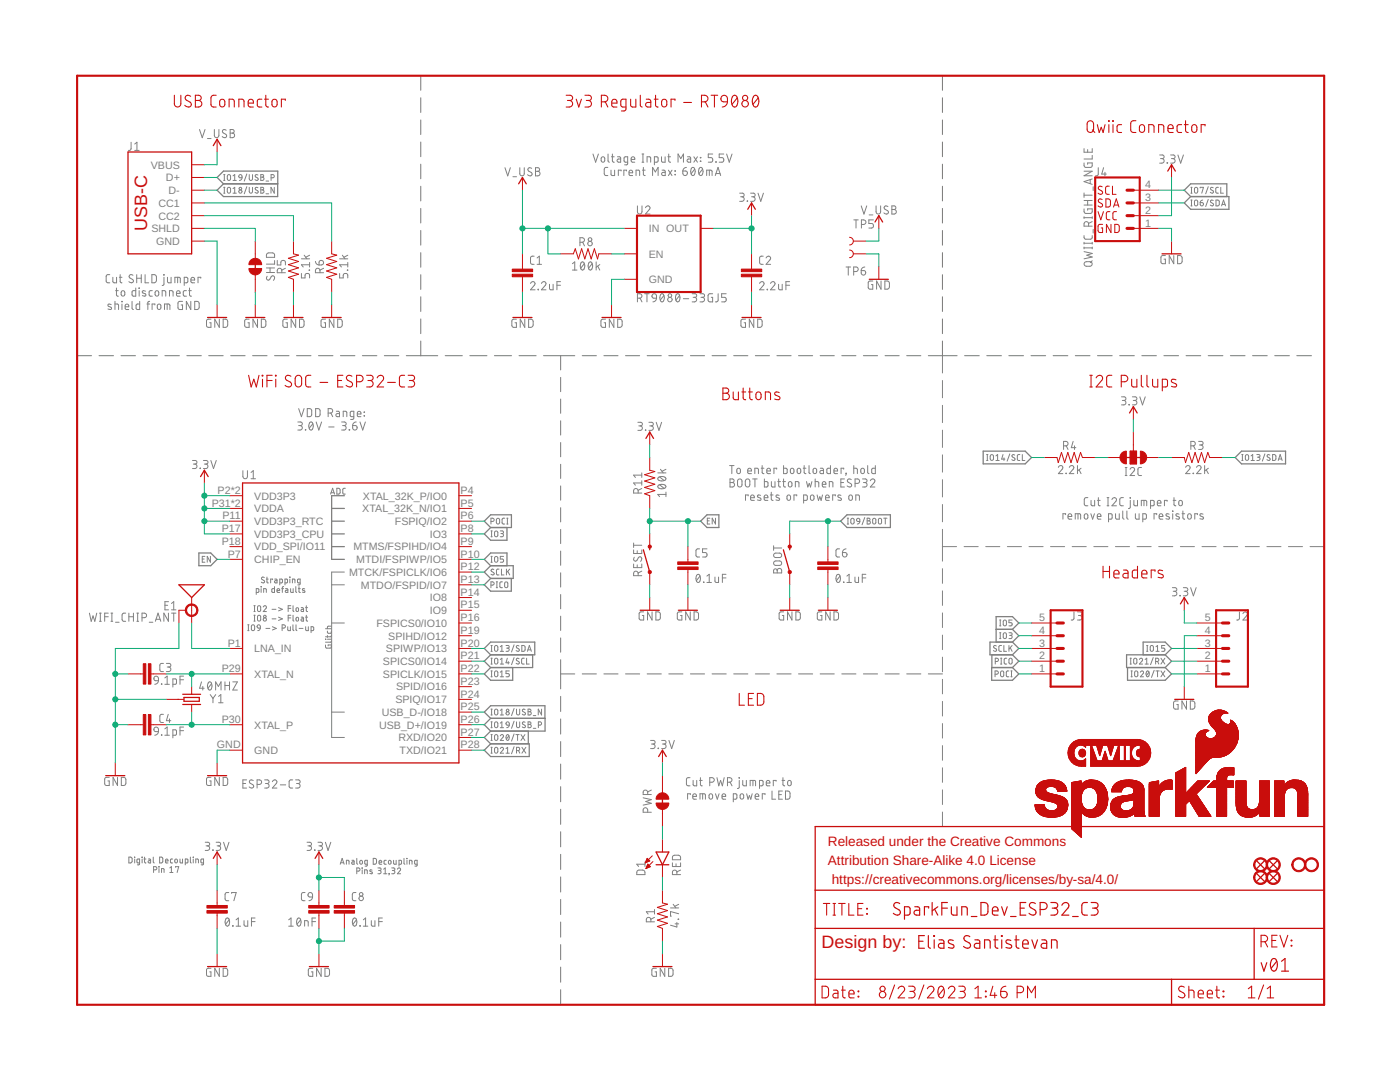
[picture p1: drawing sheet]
<svg xmlns="http://www.w3.org/2000/svg" width="279mm" height="216mm" viewBox="0 0 279 216" stroke-linecap="round" stroke-linejoin="round" font-family="sans-serif">
<defs><g id="words">
<g font-size="3.6" fill="#c90d0c">
<text x="29.4" y="46.1" transform="rotate(-90 29.4 46.1)">USB-C</text>
<text x="164" y="189.1">Design by:</text>
</g>
<g font-size="2.7" fill="#c90d0c">
<text x="165.2" y="168.7">Released under the Creative Commons</text>
<text x="165.2" y="172.6">Attribution Share-Alike 4.0 License</text>
<text x="166" y="176.4">https://creativecommons.org/licenses/by-sa/4.0/</text>
</g>
<g font-size="2.1" fill="#808080">
<text x="30.1" y="33.6">VBUS</text>
<text x="31.6" y="41.3">CC1</text>
<text x="33.1" y="36.2">D+</text>
<text x="33.6" y="38.7">D-</text>
<text x="228.5" y="40.1">3</text>
<text x="228.5" y="37.6">4</text>
<text x="30.2" y="46.3">SHLD</text>
<text x="31.6" y="43.8">CC2</text>
<text x="129.5" y="46.3">IN OUT</text>
<text x="228.5" y="45.2">1</text>
<text x="228.5" y="42.7">2</text>
<text x="31.1" y="48.9">GND</text>
<text x="129.5" y="51.4">EN</text>
<text x="129.5" y="56.5">GND</text>
<text x="42.2" y="101.1">P31*2</text>
<text x="43.4" y="98.6">P2*2</text>
<text x="50.7" y="99.7">VDD3P3</text>
<text x="72.4" y="99.7">XTAL_32K_P/IO0</text>
<text x="91.9" y="98.6">P4</text>
<text x="91.9" y="101.1">P5</text>
<text x="44.3" y="106.2">P17</text>
<text x="44.4" y="103.6">P11</text>
<text x="50.7" y="102.2">VDDA</text>
<text x="50.7" y="104.8">VDD3P3_RTC</text>
<text x="50.7" y="107.3">VDD3P3_CPU</text>
<text x="72.3" y="102.2">XTAL_32K_N/IO1</text>
<text x="78.8" y="104.8">FSPIQ/IO2</text>
<text x="85.8" y="107.3">IO3</text>
<text x="91.9" y="103.6">P6</text>
<text x="91.9" y="106.2">P8</text>
<text x="44.3" y="108.7">P18</text>
<text x="45.4" y="111.3">P7</text>
<text x="50.7" y="112.4">CHIP_EN</text>
<text x="50.7" y="109.8">VDD_SPI/IO11</text>
<text x="70.5" y="109.8">MTMS/FSPIHD/IO4</text>
<text x="71.1" y="112.4">MTDI/FSPIWP/IO5</text>
<text x="91.9" y="108.7">P9</text>
<text x="91.9" y="111.3">P10</text>
<text x="91.9" y="113.8">P12</text>
<text x="69.7" y="114.9">MTCK/FSPICLK/IO6</text>
<text x="72" y="117.4">MTDO/FSPID/IO7</text>
<text x="85.8" y="120">IO8</text>
<text x="91.9" y="116.3">P13</text>
<text x="91.9" y="118.9">P14</text>
<text x="75.1" y="125.1">FSPICS0/IO10</text>
<text x="85.8" y="122.5">IO9</text>
<text x="91.9" y="121.4">P15</text>
<text x="91.9" y="123.9">P16</text>
<text x="207.4" y="123.9">5</text>
<text x="240.4" y="123.9">5</text>
<text x="45.4" y="129">P1</text>
<text x="50.7" y="130.1">LNA_IN</text>
<text x="77" y="130.1">SPIWP/IO13</text>
<text x="77.5" y="127.6">SPIHD/IO12</text>
<text x="91.9" y="126.5">P19</text>
<text x="91.9" y="129">P20</text>
<text x="91.9" y="131.6">P21</text>
<text x="207.4" y="131.6">2</text>
<text x="207.4" y="129">3</text>
<text x="207.4" y="126.5">4</text>
<text x="240.4" y="131.6">2</text>
<text x="240.4" y="129">3</text>
<text x="240.4" y="126.5">4</text>
<text x="44.3" y="134.1">P29</text>
<text x="50.7" y="135.2">XTAL_N</text>
<text x="76.4" y="132.7">SPICS0/IO14</text>
<text x="76.4" y="135.2">SPICLK/IO15</text>
<text x="79" y="137.8">SPID/IO16</text>
<text x="91.9" y="134.1">P22</text>
<text x="91.9" y="136.6">P23</text>
<text x="207.4" y="134.1">1</text>
<text x="240.4" y="134.1">1</text>
<text x="76.2" y="142.8">USB_D-/IO18</text>
<text x="78.9" y="140.3">SPIQ/IO17</text>
<text x="91.9" y="141.7">P25</text>
<text x="91.9" y="139.2">P24</text>
<text x="43.3" y="149.3">GND</text>
<text x="44.3" y="144.3">P30</text>
<text x="50.7" y="145.4">XTAL_P</text>
<text x="75.7" y="145.4">USB_D+/IO19</text>
<text x="79.5" y="147.9">RXD/IO20</text>
<text x="91.9" y="144.3">P26</text>
<text x="91.9" y="146.8">P27</text>
<text x="91.9" y="149.3">P28</text>
<text x="50.7" y="150.5">GND</text>
<text x="79.7" y="150.5">TXD/IO21</text>
</g>
</g></defs>
<g fill="none" stroke="#808080" stroke-width=".21">
<path d="M84 15.1v2.9M84 19.5v2.9M188.1 15.1v2.9M188.1 19.5v2.9M84 23.9v2.9M84 28.3v3M84 32.8v2.9M84 37.2v2.9M188.1 23.9v2.9M188.1 28.3v3M188.1 32.8v2.9M188.1 37.2v2.9"/>
<path d="M84 41.6v2.9M84 46v2.9M84 50.4v2.9M84 54.8v2.9M84 59.2v2.9M188.1 41.6v2.9M188.1 46v2.9M188.1 50.4v2.9M188.1 54.8v2.9M188.1 59.2v2.9M15.4 71h2.9M19.8 71h2.8"/>
<path d="M24.2 71h2.8M28.5 71h2.9M32.9 71h2.9M37.3 71h2.9M41.7 71h2.8M46 71h2.9M50.4 71h2.9M54.8 71h2.9M59.2 71h2.9M63.6 71h2.8M67.9 71h2.9M72.3 71h2.9"/>
<path d="M76.7 71h2.9M81.1 71h6.3M84 63.6v3M84 68.1v2.9M88.9 71h3.4M93.8 71h3.4M98.7 71h3.4M103.6 71h3.4M108.5 71h6.2M111.9 71v2.8M111.9 75.3v2.8M111.9 79.6v2.9"/>
<path d="M116.2 71h2.8M120.5 71h2.8M124.8 71h2.9M129.2 71h2.8M133.5 71h2.8M137.8 71h2.8M142.1 71h2.8M146.4 71h2.8M150.7 71h2.9M155 71h2.9M159.4 71h2.8M163.7 71h2.8"/>
<path d="M168 71h2.8M172.3 71h2.8M176.6 71h2.9M181 71h2.8M185.3 71h5.7M188.1 63.6v3M188.1 68.1v2.9M192.5 71h2.9M196.9 71h3M201.3 71h3M205.8 71h2.9M210.2 71h2.9"/>
<path d="M214.6 71h2.9M219 71h3M223.5 71h2.9M227.9 71h2.9M232.3 71h2.9M236.7 71h2.9M241.1 71h3M245.6 71h2.9M250 71h2.9M254.4 71h2.9M258.8 71h2.9M111.9 84v2.8"/>
<path d="M111.9 88.3v2.8M111.9 92.6v2.9M111.9 97v2.8M111.9 101.3v2.8M111.9 105.6v2.9M111.9 110v2.8M111.9 114.3v2.8M111.9 118.6v2.9M111.9 123v2.8M111.9 127.3v2.8M111.9 131.6v5.9M111.9 139v3"/>
<path d="M111.9 134.5h2.8M116.2 134.5h2.8M120.5 134.5h2.8M124.8 134.5h2.9M129.2 134.5h2.8M133.5 134.5h2.8M137.8 134.5h2.8M142.1 134.5h2.8M146.4 134.5h2.8M150.7 134.5h2.9M155 134.5h2.9M159.4 134.5h2.8"/>
<path d="M163.7 134.5h2.8M168 134.5h2.8M172.3 134.5h2.8M176.6 134.5h2.9M181 134.5h2.8M185.3 134.5h2.8M111.9 143.5v3M111.9 148v3M111.9 152.5v3M111.9 157v3M111.9 161.5v3M111.9 166v3"/>
<path d="M111.9 170.5v3M111.9 175v3M111.9 179.5v3M111.9 184v3M111.9 188.5v3M111.9 193v3M111.9 197.5v3"/>
</g>
<g fill="none" stroke="#808080" stroke-width=".2">
<path d="M26.2 28.4l-.1 1.4-.1 .2h-.4M26.9 28.7l.4-.3v1.6M26.9 30h.9M39.8 25.8l.6 1.7 .5-1.7M41.4 27.6h.7M42.8 25.8v1.2a.46 .46 0 0 0 .4 .5 .46 .46 0 0 0 .5-.5v-1.2M44.6 38.5h.3M44.6 37.4h.3M44.6 36h.3M44.6 34.8h.3M44.8 34.8v1.2M44.8 37.4v1.1"/>
<path d="M45.1 26l-.1-.1a.38 .38 0 0 0-.6 .1 .38 .38 0 0 0 .2 .5l.5 .3a.44 .44 0 0 1-.1 .7 .44 .44 0 0 1-.7-.3M45.5 37.4h.3l.2 .3v.5l-.2 .3h-.3l-.1-.3zM45.5 34.9l.3-.1 .2 .4v.5l-.2 .3-.3-.1-.1-.2zM45.9 25.8h.5a.36 .36 0 0 1 .3 .4 .36 .36 0 0 1-.3 .4 .46 .46 0 0 1 .4 .4 .46 .46 0 0 1-.4 .5h-.5zM45.9 26.6h.5M46.5 38.5h.7M46.5 37.6l.3-.2v1.1M46.5 35.1l.3-.3v1.2M46.5 36h.7M47.8 34.9h.4l.1 .6-.6-.1-.1-.2zM48.3 35.5l-.1 .3-.4 .2M49.3 37.3l-.6 1.4"/>
<path d="M49.3 34.7l-.6 1.4M49.7 37.4v.8l.3 .3 .4-.1v-1M49.7 34.8v.9l.3 .3 .4-.2v-1M51.5 37.5l-.4-.1-.2 .2 .5 .5a.32 .32 0 0 1 0 .5 .32 .32 0 0 1-.5-.2M51.5 34.9h-.4l-.2 .2 .5 .4a.32 .32 0 0 1 0 .5 .32 .32 0 0 1-.5-.2M52 37.4l.6 .1v.3l-.2 .1 .3 .2-.2 .4h-.5zM52 34.8l.6 .1v.4h-.2l.3 .3-.2 .4h-.5zM52 37.9h.4M52 35.3h.4M53.1 38.7h.5M53.1 36.1h.5M54.1 35.5l.6-.1v-.3l-.1-.2-.5-.1v1.2"/>
<path d="M54.7 37.4v1.1l-.6-1.1v1.1M100.8 33.5l.5 1.6 .6-1.6M102.4 35.3h.7M103.7 33.5v1.1a.44 .44 0 0 0 .5 .5 .44 .44 0 0 0 .4-.5v-1.1M106.1 33.6l-.2-.1a.38 .38 0 0 0-.5 .1 .38 .38 0 0 0 .1 .5l.5 .3a.41 .41 0 0 1 .1 .6 .41 .41 0 0 1-.6 0l-.2-.1M106.9 33.5h.4a.36 .36 0 0 1 .4 .3 .36 .36 0 0 1-.4 .4 .46 .46 0 0 1 .5 .4 .46 .46 0 0 1-.5 .5h-.4zM106.9 34.2h.4M118.3 30.7l.6 1.7 .5-1.7M120.1 31.4l.2-.1 .3 .1 .1 .6a.36 .36 0 0 1-.4 .4 .36 .36 0 0 1-.3-.4zM121.3 33.4h-.5l-.2 .4 .1 1.1 .6 .1M121.3 30.7v1.4l.3 .3M121.9 34l.1 .9 .2 .1h.5v-1"/>
<path d="M122 31.3h.6M122.2 30.7v1.5l.4 .2M123.2 31.3h.5l.2 .2v.9l-.6-.1-.2-.2 .1-.2 .7-.2M124 34.1v-.1h-.6v1M125 34.1v-.1h-.5v1M125.3 32.4l-.6-.1-.1-.1v-.9h.7l-.1 1.5-.5 .1M125.5 34.5h.8a.38 .38 0 0 0-.3-.5 .38 .38 0 0 0-.5 .3l.1 .6 .7 .1M126 31.8h.7a.38 .38 0 0 0-.3-.5 .38 .38 0 0 0-.4 .3v.7l.7 .1M126.9 35v-1l.7 .1 .1 .9M128.1 32.4h.4M128.1 30.7h.4M128.2 34h.6"/>
<path d="M128.3 30.7v1.7M128.4 33.4v1.5l.4 .1M129.1 32.4v-1.1l.7 .1 .1 1M130.2 35v-1.6l.6 .9 .5-.9v1.6M130.6 32.4l.6-.1 .1-.1v-.7l-.1-.2h-.6v1.6M132 31.3v.9l.3 .2h.4v-1.1M132.1 34h.5l.2 .2v.8h-.6l-.2-.2 .1-.3 .7-.1M133.3 31.3h.5M133.4 34l.7 1M133.5 30.7v1.5l.3 .2M134.1 34l-.7 1M134.7 34.1l.1 .1z"/>
<path d="M134.7 34.8l.1 .1zM135.3 32.4v-1.7l.6 .9 .5-.9v1.7M136.3 34.1h.5a.45 .45 0 0 1 .4 .5 .45 .45 0 0 1-.5 .4 .45 .45 0 0 1-.4-.4zM137 33.4l-.4 .1-.3 .6M137.2 31.3h.5l.1 .2v.9l-.5-.1-.2-.2 .1-.2 .6-.2M138 33.5l.3-.1a.95 .95 0 0 1 0 1.6 1.04 1.04 0 0 1-.3-1.5zM138.5 31.3l.7 1.1M138.6 33.8l-.7 .9M139.2 31.3l-.7 1.1M139.6 33.5l.2-.1a.95 .95 0 0 1 0 1.6 1.04 1.04 0 0 1-.2-1.5zM139.8 31.4l.1 .1zM139.8 32.1l.1 .1z"/>
<path d="M140.2 33.8l-.7 .9M141 35v-1h1l.1 1M141.6 34v1M142.2 30.7h-.8v.8h.5a.46 .46 0 0 1 .3 .4 .46 .46 0 0 1-.3 .5h-.5M142.7 35l.6-1.6 .5 1.6M142.9 32.3v.1zM142.9 34.6h.8M144.4 30.7h-.9v.8h.6a.46 .46 0 0 1 .4 .4 .46 .46 0 0 1-.4 .5h-.6M145 30.7l.5 1.7 .6-1.7M147.6 38.5h.6a.36 .36 0 0 1 .3 .4 .36 .36 0 0 1-.3 .4h-.4M148.1 39.3a.46 .46 0 0 1 .4 .4 .46 .46 0 0 1-.4 .5h-.5M149.8 38.5h.5a.36 .36 0 0 1 .4 .4 .36 .36 0 0 1-.4 .4h-.3"/>
<path d="M150.3 39.3a.46 .46 0 0 1 .4 .4 .46 .46 0 0 1-.4 .5h-.5M151.3 38.5l.5 1.7 .6-1.7M216.3 32.5v.5l.3 .4h1l.4-.2v-.7h-.9v.3M216.3 34.2h1.7l-1.7 .9h1.7M216.3 29.7v.7h1.7v-.7M216.3 38.5v.9M216.3 38.9h1.7M217.1 29.8v.6M217.6 35.8v.8M218 31v.7h-1.7M218 35.7l-1.7 .5 1.7 .6M218.2 37.3v.7"/>
<path d="M219.2 33.5v1.4l-.3 .2h-.3M220.2 33.5l-.3 1.2h.9M220.5 34.4v.7M231.4 30.9h.6a.36 .36 0 0 1 .3 .4 .36 .36 0 0 1-.3 .3h-.4M231.9 31.6a.46 .46 0 0 1 .4 .5 .46 .46 0 0 1-.4 .5h-.5M232.9 32.5l.1 .1zM233.6 30.9h.6a.36 .36 0 0 1 .3 .4 .36 .36 0 0 1-.3 .3h-.4M234.1 31.6a.46 .46 0 0 1 .4 .5 .46 .46 0 0 1-.4 .5h-.5M235.1 30.9l.5 1.7 .6-1.7M237.7 38.5h.2M237.7 37.4h.2M237.7 39.9h.2"/>
<path d="M237.8 37.4v1.1M237.8 39.9v1.2M238.4 37.5l.2-.1 .4 .1v.7l-.2 .3-.4-.1zM239.5 37.5v-.1h.7l-.4 1.1M240 39.9l-.3 .2-.2 .3M241.1 37.3l-.5 1.4M241.1 39.8l-.5 1.4M242.1 37.5l-.4-.1-.1 .2 .5 .5a.32 .32 0 0 1-.1 .5 .32 .32 0 0 1-.5-.2M242.7 39.9h.4l.2 .2v.8l-.2 .2h-.4zM243.2 37.4h-.4l-.2 .2 .1 .8 .5 .1M243.6 37.4v1.1h.6M21.9 54.8h-.5l-.2 .4v1l.2 .2h.5"/>
<path d="M22.5 55.3v1l.3 .1h.5v-1.1M23.1 58h.5M23.2 57.5l.1 1.4 .3 .2M23.8 55.3h.5M24 54.8v1.5l.3 .1M24.3 58.1l.2-.1 .3 .1 .1 .6a.37 .37 0 0 1-.4 .4 .37 .37 0 0 1-.3-.4zM26.5 54.9l-.5-.1-.2 .4v.2l.8 .5a.47 .47 0 0 1-.3 .5 .47 .47 0 0 1-.6-.2M27.1 57.5v1.6h-.6l-.1-.3v-.6l.1-.2h.6M27.3 54.8v1.6M27.3 55.5h.9M27.7 57.5l.1 .1zM27.8 58v1.1"/>
<path d="M28.2 54.8v1.6M29 54.8v1.6h.7M29 58.1l-.4-.1-.2 .3 .7 .4v.3l-.2 .1-.5-.1M30.3 54.8h.6l.3 .3v.9l-.3 .4h-.6zM30.4 58h-.5l-.1 .3v.7l.6 .1M31.1 58.1l.2-.1 .3 .1 .1 .6a.37 .37 0 0 1-.4 .4 .37 .37 0 0 1-.4-.4zM32.4 59.1v-1.1l.6 .1 .1 1M32.7 54.8l.1 .1zM32.7 55.3v1.4l-.1 .2-.2 .1M33.4 55.3v1l.3 .1h.4v-1.1M33.8 59.1v-1.1l.7 .1v1M34.9 56.4v-1.1l1 .1 .1 1"/>
<path d="M35.2 58.5h.7a.38 .38 0 0 0-.2-.5 .38 .38 0 0 0-.5 .4l.1 .6 .6 .1M35.5 55.3v1.1M36.8 56.4h.5l.2-.1v-.7l-.2-.2-.5-.1v1.7M37.2 58h-.5l-.1 .3 .1 .7 .5 .1M37.7 58h.5M37.8 57.5v1.4l.4 .2M38.1 55.9h.7a.38 .38 0 0 0-.2-.5 .38 .38 0 0 0-.5 .3l.1 .6 .6 .1M40.1 55.5v-.2h-.6v1.1M53.2 54.4h1.6M53.2 53.5h1.6M53.3 55.1l-.1 .2a.37 .37 0 0 0 .1 .5 .37 .37 0 0 0 .5-.1l.3-.5a.38 .38 0 0 1 .5-.1 .38 .38 0 0 1 .2 .5l-.2 .3M53.3 50.6l1.2-.1 .3 .2v.7h-1.6z"/>
<path d="M53.9 53.5v.9M54.8 52v.7h-1.6M55.3 52v.9h.7v-.6a.47 .47 0 0 1 .5-.3 .47 .47 0 0 1 .5 .3v.6M56.2 54.4v-.4a.46 .46 0 0 0-.4-.5 .46 .46 0 0 0-.5 .5v.4h1.7M57 53.5l-.8 .4M60.2 54.6v.9h.7v-.6a.47 .47 0 0 1 .4-.3 .47 .47 0 0 1 .5 .3v.6M60.2 51.6h1.6M60.7 50.9l.6 .7M61.7 53.9l.1 .1zM61.8 52.4v.9M61.8 52.8h-1.6l.3 .5M61.8 50.9l-.8 .4"/>
<path d="M62.9 52.2l.3 .5 .5 .2M63.8 52.1a.47 .47 0 0 1 .7 .1 .47 .47 0 0 1-.4 .7h-.4zM63.9 54.4v-.4a.46 .46 0 0 0-.5-.5 .46 .46 0 0 0-.5 .5v.4h1.7M64.6 53.5l-.7 .4M67.8 54.6v.9h.7v-.6a.46 .46 0 0 1 .5-.3 .46 .46 0 0 1 .4 .3v.6M67.8 51.6h1.6M68.3 50.9l.6 .7M69.3 53.9l.1 .1zM69.4 52.8h-1.6l.3 .5M69.4 52.4v.9M69.4 50.9l-.8 .4M105.9 56.6a.44 .44 0 0 1 .6-.4 .44 .44 0 0 1 .1 .7l-.7 .9h.9"/>
<path d="M106.6 51.1h-.5l-.2 .4v1l.2 .2h.5M107.2 52.7h.9M107.2 51.5l.4-.4v1.6M107.4 57.7l.1 .1zM108.1 56.6a.45 .45 0 0 1 .6-.4 .45 .45 0 0 1 .1 .7l-.7 .9h.9M109.7 56.7v1l.2 .1h.5v-1.1M111.1 56.9h.8M111.9 56.2h-.8v1.6M114.2 53.9h.9M114.2 52.6l.5-.3v1.6M115.7 48.3h.5a.46 .46 0 0 0 .4-.4 .46 .46 0 0 0-.4-.5h-.5v1.7M116 52.4l.2-.1a.95 .95 0 0 1 0 1.6 1.06 1.06 0 0 1-.2-1.5z"/>
<path d="M116.3 48.3l.3 .8M116.6 52.6l-.7 .9M117.6 52.4l.2-.1a.95 .95 0 0 1 0 1.6 1.06 1.06 0 0 1-.2-1.5zM118.2 52.6l-.7 .9M119 52.3v1.6M119.3 53.1l.4 .8M119.7 52.8l-.7 .5M127.2 59.5h.5a.44 .44 0 0 0 .4-.4 .44 .44 0 0 0-.4-.5h-.5v1.6M127.2 41.1v1.1a.46 .46 0 0 0 .5 .5 .46 .46 0 0 0 .4-.5v-1.1M127.7 59.5l.4 .7M128.7 58.6h.9M128.8 41.4a.44 .44 0 0 1 .7-.3 .44 .44 0 0 1 .1 .7l-.8 .9h.9"/>
<path d="M129.1 58.6v1.6M130.3 58.7l.3-.1 .3 .1 .1 .8-.8-.1-.1-.3zM131 59.5l-.1 .4-.6 .3M131.9 58.7l.2-.1a.95 .95 0 0 1 0 1.6 1.06 1.06 0 0 1-.2-1.5zM132.5 59l-.7 .9M135 58.7l.3-.1a.97 .97 0 0 1 0 1.6 1.01 1.01 0 0 1-.3-1.5zM135.6 59l-.7 .9M136.4 59.6h1.1M138.1 58.6h.6a.36 .36 0 0 1 .3 .4 .36 .36 0 0 1-.3 .3h-.4M138.6 59.3a.46 .46 0 0 1 .4 .5 .46 .46 0 0 1-.4 .4h-.5M139.7 58.6h.6a.36 .36 0 0 1 .3 .4 .36 .36 0 0 1-.3 .3h-.4M140.1 59.3a.46 .46 0 0 1 .5 .5 .46 .46 0 0 1-.5 .4h-.4"/>
<path d="M142.2 58.6h-.7l-.1 .2v1.3l.8 .1v-.9h-.3M143.3 58.6v1.4l-.5 .2M144.9 58.6h-.9v.7h.6a.46 .46 0 0 1 .3 .5 .46 .46 0 0 1-.3 .4h-.6M149.1 40.1l.1 .1zM151.6 56.6a.44 .44 0 0 1 .6-.4 .44 .44 0 0 1 .2 .7l-.8 .9h.9M152.3 51.1h-.5l-.2 .4v1l.2 .2h.5M152.9 51.5a.45 .45 0 0 1 .6-.4 .45 .45 0 0 1 .2 .7l-.8 .9h.9M153.1 57.7l.1 .1zM153.8 56.6a.44 .44 0 0 1 .6-.4 .44 .44 0 0 1 .1 .7l-.7 .9h.9M155.4 56.7v1l.3 .1h.4v-1.1M156.8 56.9h.8M157.6 56.2h-.8v1.6"/>
<path d="M168.8 53.3h1M169.3 53.3v1.6M170.4 54.2h.4a.46 .46 0 0 0 .5-.5 .46 .46 0 0 0-.5-.4h-.4v1.6M170.4 43.9h.9M170.8 43.9v1.6M171.9 54h.5a.45 .45 0 0 1 .4 .5 .45 .45 0 0 1-.5 .4 .45 .45 0 0 1-.4-.5zM171.9 41.1l.5 1.6 .6-1.6M171.9 44.8h.5a.46 .46 0 0 0 .4-.5 .46 .46 0 0 0-.4-.4h-.5v1.6M172.6 53.3l-.4 .1-.3 .6M173.5 42.9h.7M174.2 56.1h-.7l-.2 .2v1l.2 .4h.7v-.9h-.3M174.3 43.9h-.9v.7h.5a.46 .46 0 0 1 .4 .5 .46 .46 0 0 1-.4 .4h-.5"/>
<path d="M174.8 41.1v1.1a.46 .46 0 0 0 .5 .5 .46 .46 0 0 0 .4-.5v-1.1M175.8 56.1v1.6l-.9-1.6v1.6M176.6 56.1h.6l.3 .2v.9l-.3 .5h-.6zM177.2 41.2l-.5-.1-.3 .3 .1 .3 .6 .3a.38 .38 0 0 1 .1 .5 .38 .38 0 0 1-.5 .2l-.3-.2M178 41.1h.4a.36 .36 0 0 1 .4 .3 .36 .36 0 0 1-.4 .4 .46 .46 0 0 1 .5 .5 .46 .46 0 0 1-.5 .4h-.4zM178 41.8h.4M216.3 47l.1 .5 .3 .2h1.1l.2-.2v-.5M216.3 41.7v.5l.3 .3 1 .1 .4-.2v-.7h-.9v.3M216.3 50.2l1.7 .4-1.1 .3 1.1 .4-1.7 .3M216.3 49.5h1.7M216.3 43.2v.4M216.3 48.3v.4"/>
<path d="M216.3 49.3v.4M216.3 48.5h1.7M216.3 43.4h1.7M216.3 40.9h1.7M216.3 40h1.7M216.5 52.3l1-.1a.46 .46 0 0 1 .5 .5 .46 .46 0 0 1-.5 .4h-.9l-.3-.4zM217.1 40v.9M217.3 45.1v-.4a.46 .46 0 0 0-.5-.5 .46 .46 0 0 0-.5 .5v.4h1.7M218 52l-.4 .4M218 43.2v.4M218 48.3v.4M218 49.3v.4"/>
<path d="M218 44.2l-.7 .4M218.2 45.8v.7M232.6 51h-.7l-.2 .2v1.1l.2 .3h.7v-.9h-.3M234.3 51v1.6l-1-1.6v1.6M235 51l.8 .1a1.33 1.33 0 0 1 .1 1.2l-.3 .3h-.6zM237.7 41.1h.2M238.4 40.1l.2-.2 .4 .2v.7l-.2 .3-.4-.2zM239.5 40.4h.4a.32 .32 0 0 1 .3 .4 .32 .32 0 0 1-.4 .3 .32 .32 0 0 1-.3-.3zM242.1 40l-.4-.1-.1 .3 .5 .4a.32 .32 0 0 1-.1 .5 .32 .32 0 0 1-.5-.2M243.8 41.1l.4-1.2 .4 1.2M243.9 40.8h.6M22.2 60.8l-.4-.1-.3 .2 .7 .5v.2l-.2 .2-.5-.1"/>
<path d="M22.9 60.7l.7 .1 .1 1M22.9 60.1v1.7M24.3 60.1l.1 .1zM24.3 60.7v1.1M25 61.2h.7a.38 .38 0 0 0-.3-.5 .38 .38 0 0 0-.4 .3l.1 .7 .6 .1M26.4 60.1v1.4l.2 .3M27.9 60.1v1.7l-.6-.1-.1-.2v-.7l.1-.1h.6M29.3 60.7h.6M29.9 60.1l-.4 .2v1.5M30.9 60.9v-.2h-.5v1.1M31.5 60.8l.2-.1 .3 .1 .1 .6a.36 .36 0 0 1-.4 .4 .36 .36 0 0 1-.3-.4zM32.8 61.8v-1.1h1l.1 1.1"/>
<path d="M33.4 60.7v1.1M36.4 60.1l-.6 .1-.3 .1 .1 1.4 .8 .1v-.9h-.2M38.1 60.1v1.7l-.9-1.7v1.7M38.9 60.1l.6 .1 .2 .2v1.1l-.2 .2-.6 .1zM42.1 63.7h-.7l-.2 .2v1l.2 .4h.7v-.9h-.3M43.8 63.7v1.6l-.9-1.6v1.6M44.5 63.7h.7l.2 .3v.9l-.2 .4h-.7zM49.7 63.7h-.7l-.1 .2-.1 1 .2 .4h.7v-.9h-.2M51.4 63.7v1.6l-.9-1.6v1.6M52.2 63.7h.6l.2 .3 .1 .9-.3 .4h-.6zM57.3 63.7h-.6l-.2 .2v1l.2 .4h.6v-.9h-.2M59 63.7v1.6l-.9-1.6v1.6"/>
<path d="M59.8 63.7h.6l.2 .3 .1 .9-.3 .4h-.6zM65 63.7h-.7l-.2 .2v1l.2 .4h.7v-.9h-.3M66.6 63.7v1.6l-.9-1.6v1.6M67.4 63.7h.6l.3 .3v.9l-.3 .4h-.6zM103.1 63.7h-.7l-.2 .2 .1 1.3 .8 .1v-.9h-.3M104.7 63.7v1.6l-.9-1.6v1.6M105.5 63.7h.6l.3 .3v.9l-.3 .4h-.6zM120.8 63.7h-.6l-.2 .2v1.3l.8 .1v-.9h-.2M122.5 63.7v1.6l-.9-1.6v1.6M123.3 63.7h.6l.2 .3v1l-.2 .3h-.6zM148.8 63.7h-.7l-.2 .2 .1 1.3 .8 .1v-.9h-.3M150.4 63.7v1.6l-.9-1.6v1.6"/>
<path d="M151.2 63.7h.6l.3 .3v1l-.3 .3h-.6zM188.1 71v3.4M188.1 75.9v3.5M223.8 79.2h.5a.36 .36 0 0 1 .4 .3 .36 .36 0 0 1-.4 .4h-.3M224.3 79.9a.44 .44 0 0 1 .4 .4 .44 .44 0 0 1-.4 .5h-.5M226 79.2h.5a.36 .36 0 0 1 .4 .3 .36 .36 0 0 1-.4 .4h-.3M226.4 79.9a.44 .44 0 0 1 .5 .4 .44 .44 0 0 1-.5 .5h-.4M227.5 79.2l.5 1.6 .6-1.6M38.4 91.9h.5a.36 .36 0 0 1 .4 .3 .36 .36 0 0 1-.4 .4h-.3M38.9 92.6a.44 .44 0 0 1 .4 .4 .44 .44 0 0 1-.4 .5h-.5M39.9 93.4l.1 .1zM40.6 91.9h.5a.36 .36 0 0 1 .4 .3 .36 .36 0 0 1-.4 .4h-.3"/>
<path d="M41 92.6a.44 .44 0 0 1 .5 .4 .44 .44 0 0 1-.5 .5h-.4M42.1 91.9l.5 1.6 .6-1.6M48.5 93.9v1.2a.46 .46 0 0 0 .4 .4 .46 .46 0 0 0 .5-.4v-1.2M50.1 95.5h.9M50.1 94.3l.4-.4v1.6M59.4 84.2h.6a.36 .36 0 0 1 .3 .4 .36 .36 0 0 1-.3 .3h-.4M59.6 81.5l.6 1.6 .5-1.6M59.9 84.9a.44 .44 0 0 1 .4 .5 .44 .44 0 0 1-.4 .4h-.5M60.9 85.7l.1 .1zM61.3 81.5l.6 .1 .3 .2v1.1l-.3 .2h-.6zM61.8 84.3l.3-.1a.95 .95 0 0 1 0 1.6 1 1 0 0 1-.3-1.5zM62.4 84.6l-.7 .8"/>
<path d="M63 81.5l.6 .1 .3 .2v1.1l-.3 .2h-.6zM63.1 84.2l.5 1.6 .6-1.6M65.5 82.4h.4a.44 .44 0 0 0 .5-.4 .44 .44 0 0 0-.5-.5h-.4v1.6M65.6 85.2h1.1M66 98.6l.4-1.2 .4 1.2M66 82.4l.4 .7M66.1 98.3h.6M67.1 82.1h.5l.2 .2v.8h-.6l-.2-.2 .1-.3 .7-.1M67.2 97.4l.5 .1 .2 .1v.8l-.2 .2h-.5zM68.2 84.2h.5a.36 .36 0 0 1 .4 .4 .36 .36 0 0 1-.4 .3h-.3M68.5 83.1v-1l.7 .1v.9M68.6 84.9a.44 .44 0 0 1 .5 .5 .44 .44 0 0 1-.5 .4h-.4"/>
<path d="M68.9 97.4l-.4 .1-.1 .2 .1 .8 .4 .1M69.7 85.7l.1 .1zM70.4 84.9h.5a.45 .45 0 0 1 .4 .5 .45 .45 0 0 1-.5 .4 .45 .45 0 0 1-.4-.4zM70.6 83.1l-.7-.1v-.7l.2-.2h.5v1.3l-.1 .3h-.5M71.1 84.2l-.4 .1-.3 .6M71.3 82.6h.7a.38 .38 0 0 0-.2-.5 .38 .38 0 0 0-.5 .3l.1 .7h.6M71.8 84.2l.6 1.6 .5-1.6M72.7 82.2v.1zM72.7 82.9v.1zM127.3 84.3h.5a.36 .36 0 0 1 .4 .3 .36 .36 0 0 1-.4 .4h-.3M127.4 98.4v-.5a.46 .46 0 0 0-.5-.4 .46 .46 0 0 0-.5 .4v.5h1.7M127.8 85a.44 .44 0 0 1 .4 .4 .44 .44 0 0 1-.4 .5h-.5"/>
<path d="M128.1 94.4v.9M128.1 95.9v.9M128.1 97.5l-.7 .3M128.1 96.4h-1.7l.4 .4M128.1 94.8h-1.7l.4 .5M128.8 85.8l.1 .1zM129.5 84.3h.5a.36 .36 0 0 1 .4 .3 .36 .36 0 0 1-.4 .4h-.3M129.9 85a.44 .44 0 0 1 .5 .4 .44 .44 0 0 1-.5 .5h-.4M131 84.3l.5 1.6 .5-1.6M131.3 94.4h1.6M131.4 96.8a1.03 1.03 0 0 1 1.5 .3 .97 .97 0 0 1-1.6 0zM131.4 95.3a1.03 1.03 0 0 1 1.5 .2 .97 .97 0 0 1-1.6 0z"/>
<path d="M131.6 96.7l.9 .8M131.6 95.2l.9 .7M131.8 93.6l.6 .8M132.9 98.7h-1.6l.3 .4M132.9 98.2v.9M132.9 93.6l-.8 .4M145.6 92.9h.9M145.7 95.6h.4a.36 .36 0 0 1 .4 .3 .36 .36 0 0 1-.4 .4 .44 .44 0 0 1 .5 .4 .44 .44 0 0 1-.5 .5h-.4zM145.7 96.3h.4M146 92.9v1.6M147.2 93.5l.2-.1 .3 .1 .1 .6a.36 .36 0 0 1-.4 .4 .36 .36 0 0 1-.4-.4zM147.3 95.7l.3-.1 .4 .1 .1 1a.44 .44 0 0 1-.5 .5 .44 .44 0 0 1-.4-.5z"/>
<path d="M148.9 95.7l.3-.1 .3 .1 .1 1a.46 .46 0 0 1-.4 .5 .46 .46 0 0 1-.5-.5v-.7zM149.2 94h.8a.39 .39 0 0 0-.3-.6 .39 .39 0 0 0-.5 .4l.1 .6 .7 .1M149.3 99v-.2h-.5v1M149.8 99.3h.7a.39 .39 0 0 0-.2-.5 .39 .39 0 0 0-.5 .3l.1 .7h.6M150.2 95.6h.9M150.6 94.5v-1.1l.7 .2 .1 .9M150.7 95.6v1.6M151.8 98.8h-.4l-.2 .2 .6 .5 .1 .2-.2 .1h-.5M151.9 93.4h.6M152.1 92.9v1.4l.1 .1 .3 .1M152.5 99.3h.7a.39 .39 0 0 0-.2-.5 .39 .39 0 0 0-.5 .3l.1 .7h.6M152.5 95.6v1.6h.6l.2-.3-.1-.6-.1-.2h-.6"/>
<path d="M153 94h.8a.38 .38 0 0 0-.3-.6 .38 .38 0 0 0-.5 .4l.1 .6 .7 .1M153.7 98.8h.6M153.9 98.2v1.5l.4 .1M153.9 96.1l.1 .9 .2 .2h.5v-1.1M155 93.6v-.2h-.5v1.1M155.2 96.1h.6M155.4 95.6v1.4l.4 .2M155.5 98.8h-.4l-.2 .2 .7 .5v.2l-.2 .1h-.5M156.2 96.1h.6M156.4 92.9v1.6h.6l.1-.9-.2-.1-.5-.1M156.4 95.6v1.4l.4 .2M157.2 98.9l.2-.1 .3 .1 .1 .6a.36 .36 0 0 1-.4 .3 .36 .36 0 0 1-.3-.3z"/>
<path d="M157.4 96.2l.3-.1 .2 .1 .2 .6a.36 .36 0 0 1-.4 .4 .36 .36 0 0 1-.4-.4zM157.8 93.5l.3-.1 .2 .1 .2 .6a.36 .36 0 0 1-.4 .4 .36 .36 0 0 1-.4-.4zM158.7 97.2v-1.1l.7 .1v1M159 99v-.2h-.5v1M159.2 93.5l.2-.1 .3 .1 .1 .6a.36 .36 0 0 1-.4 .4 .36 .36 0 0 1-.3-.4zM160.3 93.4h.5M160.4 99.8h.6l.1-.1v-.7l-.1-.2h-.6v1.6M160.5 92.9v1.4l.1 .1 .2 .1M161 96.1l.2 1.1 .3-.7 .3 .7 .2-1.1M161.5 92.9v1.4l.2 .2M161.8 98.9l.3-.1 .2 .1 .2 .6a.36 .36 0 0 1-.4 .3 .36 .36 0 0 1-.4-.3zM162.4 93.5l.2-.1 .3 .1 .1 .6a.36 .36 0 0 1-.4 .4 .36 .36 0 0 1-.3-.4z"/>
<path d="M162.7 96.1l.7 .1v1M162.7 95.6v1.6M163.1 98.8l.2 1 .3-.7 .3 .7 .2-1M163.7 93.4l.5 .1 .1 .2v.8h-.5l-.2-.2 .1-.3 .6-.1M164.1 96.6h.7a.38 .38 0 0 0-.2-.5 .38 .38 0 0 0-.5 .4l.1 .6 .6 .1M164.8 99.3h.7a.38 .38 0 0 0-.3-.5 .38 .38 0 0 0-.4 .3v.7h.7M165.5 97.2v-1.1l.7 .1v1M165.7 92.9v1.6l-.6-.1-.1-.8 .2-.1 .5-.1M166.4 94h.8a.38 .38 0 0 0-.3-.6 .38 .38 0 0 0-.5 .4l.1 .6 .7 .1M166.7 99v-.2h-.5v1M167.8 96.3h.6M167.8 98.8h-.4l-.2 .2 .7 .5v.2l-.2 .1h-.5"/>
<path d="M168.4 93.6v-.2h-.5v1.1M168.5 95.6h-.7v1.6h.7M168.8 94.4l.1 .1zM168.9 94.5l-.1 .4M169.5 98.9l.3-.1 .2 .1 .1 .6a.36 .36 0 0 1-.3 .3 .36 .36 0 0 1-.4-.3zM169.9 95.7l-.6-.1-.2 .3 .1 .3 .6 .3a.38 .38 0 0 1 .1 .5 .38 .38 0 0 1-.5 .2l-.3-.2M170.4 93.4l.7 .2v.9M170.4 92.9v1.6M170.6 96.5h.5a.44 .44 0 0 0 .5-.5 .44 .44 0 0 0-.5-.4h-.5v1.6M170.8 99.8v-1l.7 .1v.9M171.9 93.5l.2-.1 .3 .1 .1 .6a.36 .36 0 0 1-.4 .4 .36 .36 0 0 1-.3-.4zM172.1 95.6h.6a.36 .36 0 0 1 .3 .3 .36 .36 0 0 1-.3 .4h-.4"/>
<path d="M172.6 96.3a.44 .44 0 0 1 .4 .4 .44 .44 0 0 1-.4 .5h-.5M173.2 92.9v1.4l.2 .2M173.7 95.9a.45 .45 0 0 1 .6-.3 .45 .45 0 0 1 .2 .7l-.8 .9h.9M174.7 92.9v1.6l-.6-.1-.1-.8 .1-.1 .6-.1M188.1 80.9v3.4M188.1 85.8v3.5M188.1 90.8v3.4M188.1 95.7v3.5M196.9 91.9h.3M196.9 90.7h.3M197 90.7v1.2M197.7 90.8l.3-.1 .2 .2v.8l-.2 .2-.3-.1-.1-.3z"/>
<path d="M198.8 91.9h.6M198.8 91l.3-.3v1.2M200.2 90.7l-.3 .9h.7M200.4 91.4v.5M201.5 90.6l-.5 1.4M202.5 90.8l-.4-.1-.1 .3 .4 .4a.29 .29 0 0 1 .1 .4 .29 .29 0 0 1-.5 0l-.1-.1M203.5 90.7h-.3l-.2 .3 .1 .8 .4 .1M204 90.7v1.2h.5M211.2 93.3a.44 .44 0 0 1 .7-.4 .44 .44 0 0 1 .1 .7l-.8 .9h.9M212.3 89h.4a.44 .44 0 0 0 .4-.5 .44 .44 0 0 0-.4-.4h-.4v1.6M212.7 94.4l.1 .1zM212.8 89l.3 .7"/>
<path d="M213.4 93.3a.44 .44 0 0 1 .6-.4 .44 .44 0 0 1 .2 .7l-.8 .9h.9M214.2 88.1l-.4 1.2h.9M214.4 89v.7M215 92.9v1.6M215.3 93.7l.5 .8M215.8 93.4l-.8 .6M217.1 99.3l-.6 .1-.1 .3v1l.2 .2h.5M217.7 99.8l.1 1 .2 .1h.5v-1.1M219 99.8h.6M219.2 99.3v1.5l.4 .1M220.9 99.3h.4M221.1 99.3v1.6"/>
<path d="M221.9 99.7a.45 .45 0 0 1 .6-.4 .45 .45 0 0 1 .2 .7l-.8 .9h.9M224.2 99.3l-.6 .1-.1 .3v1l.2 .2h.5M224.6 94.9h.3M224.6 93.3h.3M224.7 93.3v1.6M225.3 80.7l.1 .1zM225.5 93.6a.44 .44 0 0 1 .7-.3 .44 .44 0 0 1 .1 .7l-.8 .9h.9M225.5 99.3l.1 .1zM225.6 99.8v1.4l-.2 .2-.2 .1M226.3 99.8v1l.2 .1h.5v-1.1M227.8 93.3h-.5l-.2 .3v1.1l.2 .2h.5M228.3 99.8v1.1"/>
<path d="M234.1 99.8h.6M234.3 99.3v1.5l.4 .1M235.4 99.9l.2-.1 .3 .1 .1 .7a.36 .36 0 0 1-.4 .3 .36 .36 0 0 1-.4-.3zM236.6 93.3a.44 .44 0 0 1 .6-.4 .44 .44 0 0 1 .2 .7l-.8 .9h.9M237.7 89h.4a.44 .44 0 0 0 .4-.5 .44 .44 0 0 0-.4-.4h-.4v1.6M238.1 94.4l.1 .1zM238.2 89l.3 .7M238.8 93.3a.44 .44 0 0 1 .6-.4 .44 .44 0 0 1 .2 .7l-.8 .9h.9M239.2 88.1h.6a.36 .36 0 0 1 .3 .3 .36 .36 0 0 1-.3 .4h-.4M239.6 88.8a.44 .44 0 0 1 .5 .4 .44 .44 0 0 1-.5 .5h-.4M240.4 92.9v1.6M240.7 93.7l.5 .8"/>
<path d="M241.2 93.4l-.8 .6M247.8 91.9h.3M247.8 90.7h.3M247.9 90.7v1.2M248.6 90.9l.2-.2 .4 .2v.6l-.3 .4-.3-.2zM249.7 91.9h.6M249.7 91l.3-.3v1.2M250.8 90.7h.4l.3 .2-.2 .3h-.3M251.1 91.2l.3 .2 .1 .2-.2 .2-.5 .1M252.4 90.6l-.5 1.4M253.4 90.8l-.4-.1-.1 .3 .5 .4a.32 .32 0 0 1-.1 .5 .32 .32 0 0 1-.5-.2M254 90.7h.3l.3 .2v.8l-.3 .2h-.3z"/>
<path d="M255.1 91.9l.4-1.2 .4 1.2M255.2 91.6h.6M40.4 111.5h.3M40.9 111h-.5v1.2h.5M42 111v1.2l-.6-1.2v1.2M51.1 118.2l.5-.1v-.6h-.5v1.1M52.1 117.1h.1M52.1 117.5v.7M52.6 118.2v-.7h.5v.7M52.7 115.3l-.4-.1-.1 .2 .5 .4a.3 .3 0 0 1 0 .5 .3 .3 0 0 1-.4-.1h-.1M53.1 115.5h.4M53.3 115.1v1.1l.2 .1"/>
<path d="M54.4 115.7v-.2h-.4v.8M54.8 117.1v1.1h-.4l-.1-.7h.5M54.8 115.5l.4 .1 .1 .1v.6h-.4l-.1-.3 .5-.1M55.3 117.8h.5a.28 .28 0 0 0-.2-.3 .28 .28 0 0 0-.3 .2v.4l.5 .1M55.8 116.3l.5-.1v-.6l-.5-.1v1.2M56.2 117.5h.4M56.6 117.1l-.3 .1v1M56.9 116.3l.5-.1-.1-.6-.4-.1v1.2M57 117.5h.3l.1 .1v.6h-.4l-.1-.2 .1-.2h.4M57.8 115.1l.1 .1zM57.8 115.5v.8M58 117.5v.6l.2 .1h.3v-.7"/>
<path d="M58.4 116.3v-.8l.4 .1 .1 .7M59 117.1v.9l.2 .2M59.5 117.5h.4M59.7 117.1v1l.2 .1M59.9 116.3l-.5-.1 .1-.6 .4-.1v1l-.5 .2M60.8 117.5h-.3l-.2 .1 .6 .4v.1l-.6 .1M66.2 116.7h2.5M68.7 114.2h-2.5v33h2.5M98 104.1l.6-.2v-.4l-.6-.1v1.2M98 116.8l.6-.2v-.4l-.6-.1v1.2M98 112.2h.2M98 111h.2"/>
<path d="M98 107.1h.2M98 105.9h.2M98.1 105.9v1.2M98.1 111v1.2M98.6 113.7a.28 .28 0 0 0-.5-.1 .28 .28 0 0 0 0 .4l.4 .2a.3 .3 0 0 1 0 .5 .3 .3 0 0 1-.4 0l-.1-.1M98.7 106.1l.3-.1 .3 .1 .1 .7-.3 .3-.4-.2zM98.7 111.2l.3-.2 .3 .2 .1 .7-.3 .3-.4-.2zM99 117.3h.3M99 116.1h.3M99.2 116.1v1.2M99.2 103.5l.3-.1 .2 .3v.7l-.2 .2-.3-.1-.1-.3zM99.6 113.6h-.4l-.1 .2v.9h.5"/>
<path d="M99.8 105.9l.6 .1 .1 .2-.1 .2-.4 .1M100.1 113.6v1.1h.5M100.2 106.5l.3 .2-.1 .3-.6 .1M100.3 116.1h-.4l-.1 .3v.7l.5 .2M100.5 111h-.7v.5h.4a.32 .32 0 0 1 .3 .4 .32 .32 0 0 1-.3 .3h-.4M100.7 103.4h-.4l-.1 .3v.7l.5 .2M100.8 116.2l.3-.1 .2 .2v.8l-.2 .2-.4-.2zM101.1 113.6v1.1M101.1 104.6h.3M101.1 103.4h.3M101.3 103.4v1.2M101.3 114l.4 .7"/>
<path d="M101.7 113.6l-.6 .7M126.4 108.4v.8M126.4 109.7v.7h1.7v-.7M126.4 112.5v.8h1.7v-.8M126.4 108.8h1.7M126.6 111.2l-.1 .2a.37 .37 0 0 0 .1 .5 .37 .37 0 0 0 .5-.1l.5-.7a.47 .47 0 0 1 .5 .4 .47 .47 0 0 1-.3 .5M127.2 109.9v.5M127.2 112.7v.6M127.4 114.9v-.5a.46 .46 0 0 0-.5-.4 .46 .46 0 0 0-.5 .4v.5h1.7M128.1 114l-.7 .3M139.1 114.7l.2-.1a.97 .97 0 0 1 0 1.6 1 1 0 0 1-.2-1.5zM139.6 109.5l-.5 .1-.2 .3v1l.2 .2h.5"/>
<path d="M139.7 115l-.7 .9M140.4 116.1l.1 .1zM141.1 115l.4-.4v1.6M141.1 116.2h.9M141.1 109.5h-.9v.8h.5a.45 .45 0 0 1 .4 .4 .45 .45 0 0 1-.4 .4h-.5M141.2 103.9h.3M141.7 103.4h-.5v1.2h.5M142.7 115.1v1l.3 .1h.4v-1.1M142.8 103.4v1.2l-.7-1.2v1.2M144.2 115.3h.7M144.9 114.6h-.7v1.6M154.4 108.9v.9"/>
<path d="M154.4 109.3h1.6M154.5 113.6l.4-.1 .2 .4a.44 .44 0 0 1 .5-.5 .44 .44 0 0 1 .4 .5v.4h-1.6zM154.5 112.1l1.1-.2a.44 .44 0 0 1 .4 .5 .44 .44 0 0 1-.4 .4l-1.1-.1-.1-.3zM154.5 110.5l1.1-.1a.44 .44 0 0 1 .4 .4 .44 .44 0 0 1-.4 .5l-1.1-.2-.1-.3zM155.1 113.9v.4M167 114.7l.3-.1a.97 .97 0 0 1 0 1.6 1.02 1.02 0 0 1-.3-1.5zM167.6 109.5l-.6 .1-.2 .3 .1 1 .1 .2h.6M167.6 115l-.7 .9M168.1 110.3h.6a.45 .45 0 0 1 .3 .5 .45 .45 0 0 1-.5 .3 .45 .45 0 0 1-.4-.4zM168.3 116.1l.1 .1zM168.8 109.5l-.5 .3-.2 .5M169 116.2h.9"/>
<path d="M169 115l.5-.4v1.6M169.1 104.6h.3M169.1 103.4h.3M169.2 103.4v1.2M169.9 103.5l.3-.1 .2 .2v.8l-.2 .2-.3-.1-.1-.3zM170.6 115.1v1l.3 .1h.4v-1.1M171.1 103.5l.2-.1 .3 .2v.5l-.6-.1-.1-.3zM171.6 104.1l-.2 .4-.3 .1M172.1 115.3h.7M172.6 103.3l-.6 1.4M172.8 114.6h-.7v1.6M173.1 103.4l.5 .1v.3l-.2 .1 .3 .3-.2 .3-.4 .1z"/>
<path d="M173.1 103.9h.3M174.3 103.5l.2-.1 .3 .2v.8l-.3 .2-.3-.2zM175.4 103.5l.3-.1 .2 .2v.8l-.2 .2-.4-.2zM176.4 103.4h.6M176.7 103.4v1.2M188.1 100.7v3.4M188.1 105.6v6.4M188.1 113.5v2.9M188.1 117.9v2.9M188.1 109.1h2.8M192.4 109.1h2.8M196.7 109.1h2.8"/>
<path d="M201 109.1h2.9M205.4 109.1h2.8M209.7 109.1h2.8M212.7 102.7v-.2h-.6v1.1M213.1 103.1h.8a.39 .39 0 0 0-.3-.6 .39 .39 0 0 0-.5 .4l.1 .6 .7 .1M214 109.1h2.8M214.6 103.6v-1.1l1 .1 .1 1M215.1 102.5v1.1M216.5 102.6l.2-.1 .3 .1 .1 .6a.36 .36 0 0 1-.4 .4 .36 .36 0 0 1-.3-.4zM217.7 102.5l.4 1.1 .3-1.1M218.3 109.1h2.8M219 103.1h.7a.38 .38 0 0 0-.2-.6 .38 .38 0 0 0-.5 .4l.1 .6 .6 .1"/>
<path d="M220.9 100.9h.4M221.2 103.6l.7-.1 .1-.7-.2-.2-.6-.1v1.6M222.6 109.1h2.8M222.6 102.5l.1 .9 .2 .2h.5v-1.1M224.1 102v1.3l.2 .3M224.9 102v1.3l.3 .3M226.6 102.5v.9l.3 .2h.4v-1.1M226.9 109.1h2.8M227.8 100.9v-1.1l1 .1 .1 1M228.1 103.6h.5l.2-.2v-.6l-.2-.2-.5-.1v1.6M229.6 100.9h.6l.1-.1-.1-.9-.6-.1v1.7M230.8 102.7v-.2h-.5v1.1"/>
<path d="M231 100.4h.7a.38 .38 0 0 0-.3-.5 .38 .38 0 0 0-.4 .3l.1 .7h.6M231.2 109.1h2.9M231.3 103.1h.8a.39 .39 0 0 0-.3-.6 .39 .39 0 0 0-.5 .4l.1 .6 .7 .1M232.9 100v-.2h-.5v1.1M233.3 102.6l-.4-.1-.2 .3 .7 .4v.3l-.2 .1-.5-.1M234 117.3h.5a.36 .36 0 0 1 .4 .3 .36 .36 0 0 1-.4 .4h-.4M234 102l.1 .1zM234 102.5v1.1M234.4 118a.46 .46 0 0 1 .5 .4 .46 .46 0 0 1-.5 .5h-.4M235.3 102.6l-.4-.1-.2 .3 .6 .3 .1 .4-.2 .1-.5-.1M235.5 118.8l.1 .1zM235.6 109.1h2.8"/>
<path d="M235.9 102.5h.5M236.1 102v1.4l.3 .2M236.2 117.3h.5a.36 .36 0 0 1 .4 .3 .36 .36 0 0 1-.4 .4h-.4M236.6 118a.46 .46 0 0 1 .5 .4 .46 .46 0 0 1-.5 .5h-.4M237.1 102.6l.3-.1 .2 .1 .1 .6a.36 .36 0 0 1-.3 .4 .36 .36 0 0 1-.4-.4zM237.6 117.3l.6 1.6 .5-1.6M239 102.7v-.2h-.6v1.1M239.9 109.1h2.8M240.1 102.6l-.4-.1-.2 .3 .7 .4v.3l-.2 .1-.5-.1M244.2 109.1h2.8M248.5 109.1h2.8M252.8 109.1h2.9"/>
<path d="M257.1 109.1h2.8M261.5 109.1h2.8M17.8 122.3l.4 1.7 .4-1.1 .3 1.1 .4-1.7M19.9 124h.3M19.9 122.3h.3M20 122.3v1.7M20.9 123.1h.7M21.6 122.3h-.7v1.7M22.1 124h.4M22.1 122.3h.4M22.3 122.3v1.7M23.1 124.2h.7"/>
<path d="M25.1 122.3l-.5 .1-.2 .3v1.1l.2 .2h.5M25.7 122.3v1.7M25.7 123.1h.9M26.6 122.3v1.7M27.3 124h.4M27.3 122.3h.4M27.5 122.3v1.7M28.3 123.3h.5a.46 .46 0 0 0 .5-.5 .46 .46 0 0 0-.5-.5h-.5v1.7M29.8 124.2h.7M30.8 135l.4-.1 .3 .1 .1 .8-.8-.1-.1-.3zM31 124l.5-1.7 .6 1.7M31.1 123.6h.8"/>
<path d="M31.6 135.8l-.1 .4-.6 .3M32.2 136.5h.1zM32.6 132.4h-.5l-.2 .3v1.1l.2 .2h.5M32.9 135.3l.5-.4v1.6M32.9 136.5h.9M32.9 120.8h.6M33.2 132.4h.5a.36 .36 0 0 1 .4 .3 .36 .36 0 0 1-.4 .4h-.3M33.6 122.3v1.7l-.9-1.7v1.7M33.6 120.1h-.7v1.6h.7M33.7 133.1a.46 .46 0 0 1 .4 .5 .46 .46 0 0 1-.4 .4h-.5M34.2 122.3h.9M34.2 120.4l.5-.3v1.6"/>
<path d="M34.2 121.7h.9M34.5 136.5h.7v-.8l-.1-.2h-.6v1.6M34.7 122.3v1.7M35.9 135.6h.7M36.6 134.9h-.7v1.6M40.2 136.1l-.4 1.2h.9M40.5 137v.7M41.6 136.2l.3-.1a.97 .97 0 0 1 0 1.6 1.02 1.02 0 0 1-.3-1.5zM42 138.6l.5 .8M42.2 136.4l-.7 .9M42.5 139.4v.8M43 137.7v-1.6l.6 .9 .5-.9v1.6"/>
<path d="M43.1 138.6l-.6 .8M43.6 139l.5-.4v1.6M44.9 136.1v1.6M44.9 136.8h.9M45.8 136.1v1.6M46.5 136.1h.9l-.9 1.6h.9M49.4 125.8h.3M49.4 124.7h.3M49.6 124.7v1.1M50.3 124.7h.3l.2 .3v.7l-.2 .1-.4-.1zM50.7 122h.2M50.7 120.9h.2"/>
<path d="M50.7 123.9h.2M50.7 122.8h.2M50.8 120.9v1.1M50.8 122.8v1.1M51.4 124.7h.4l.2 .6-.6-.1-.1-.2zM51.5 120.9h.3l.2 .2v.8l-.2 .1-.4-.1zM51.5 122.8h.3l.2 .2v.8l-.2 .1-.4-.1zM52 125.3l-.3 .5h-.3M52.5 121.1a.32 .32 0 0 1 .5-.2 .32 .32 0 0 1 .1 .5l-.6 .6h.7M53.1 125.4h.7M54.3 121.6h.8M54.3 123.5h.8"/>
<path d="M54.4 125.1l.7 .3-.7 .3M55.6 121.2l.8 .4-.8 .3M55.6 123.1l.8 .4-.8 .3M56.3 125.3l.6-.1v-.4l-.6-.1v1.1M57.4 125.1v.7h.2h.4v-.7M57.5 121.4h.5M57.5 123.3h.5M58 120.9h-.5v1.1M58 122.8h-.5v1.1M58.5 124.7v.9l.2 .2M58.5 120.9v.9l.2 .2M58.5 122.8v.9l.2 .2"/>
<path d="M59.1 124.7v.9l.2 .2M59.2 121.3l.4 .1-.1 .6h-.2l-.2-.1zM59.2 123.2l.4 .1-.1 .6h-.2l-.2-.1zM59.7 125.4h.8M60.1 121.2l.4 .1 .1 .2v.5h-.4l-.1-.3 .5-.1M60.1 123.1l.4 .1 .1 .2v.5h-.4l-.1-.3 .5-.1M61 121.2h.4M61 123.1h.4M61 125.1v.5l.2 .2h.3v-.7M61.1 120.9l.1 1 .2 .1M61.1 122.8l.1 1 .2 .1M62.1 125.8h.5l-.1-.7h-.4v1.1"/>
<path d="M65 128.7l.1 .6h1v-.6h-.6v.2M65 127.5h.1M65 125.5h1.1M65.3 125.9l.1 .4 .2 .1 .4-.1 .1-.4M65.3 127.6h.8M65.3 126.8v.4M66.1 128l-.2 .1h-.9M66.1 126.8l-.1 .2-1 .1M66.1 124.9l-.7 .1-.1 .5M66.2 124.3h2.5M98 132.5h.2M98 131.3h.2"/>
<path d="M98 135h.2M98 133.9h.2M98 130h.2M98 128.8h.2M98.1 128.8v1.2M98.1 131.3v1.2M98.1 133.9v1.1M98.8 128.9l.3-.1 .3 .3-.1 .7-.2 .2-.4-.2zM98.8 131.4l.3-.1 .3 .4-.1 .6-.2 .2-.4-.2zM98.8 133.9h.3l.3 .3v.5l-.3 .3-.4-.1zM99.8 129.1l.4-.3v1.2M99.8 131.6l.4-.3v1.2"/>
<path d="M99.8 134.1l.4-.2v1.1M99.8 132.5h.7M99.8 135h.7M99.8 130h.7M101 128.8h.5l.1 .2-.1 .3h-.4M101.2 131.3l-.2 .9h.6M101.3 129.3l.3 .1v.3l-.1 .2-.5 .1M101.4 132v.5M101.6 133.9h-.6v.5h.4a.32 .32 0 0 1 .2 .3 .32 .32 0 0 1-.2 .3h-.4M102.6 128.7l-.5 1.4M102.6 131.2l-.5 1.4M103.6 128.9l-.4-.1-.2 .3 .5 .4a.32 .32 0 0 1 0 .5 .32 .32 0 0 1-.5-.2"/>
<path d="M103.6 131.4h-.4l-.2 .2 .5 .4a.32 .32 0 0 1 0 .5 .32 .32 0 0 1-.5-.1M104.1 128.8h.5l.2 .2v.8l-.2 .1-.5 .1zM104.6 131.3l-.4 .1-.1 .2v.8l.5 .1M105.1 131.3v1.2h.5M105.3 130l.3-1.2 .4 1.2M105.4 129.7h.5M128.5 122.1h-.6l-.3 .2v1.2l.2 .2h.7v-.9h-.3M130.1 122.1v1.6l-.9-1.6v1.6M130.9 122.1h.6l.3 .3v1l-.3 .3h-.6zM136.1 122.1h-.6l-.3 .2v1.2l.2 .2h.7v-.9h-.3M137.8 122.1v1.6l-1-1.6v1.6M138.5 122.1h.6l.3 .3v1l-.3 .3h-.6z"/>
<path d="M156.4 122.1h-.5l-.4 .2v1.2l.2 .2h.7v-.9h-.3M158.1 122.1v1.6l-.9-1.6v1.6M158.8 122.1h.6l.3 .3v1l-.3 .3h-.6zM164 122.1h-.5l-.4 .2v1.1l.2 .3h.7v-.9h-.3M165.7 122.1v1.6l-.9-1.6v1.6M166.4 122.1h.7l.2 .3v1l-.2 .3h-.7zM188.1 122.3v2.9M188.1 126.7v2.9M188.1 131.1v2.9M188.1 135.6v2.9M188.1 140v2.9M198.6 134.5l.6-.1v-.4l-.6-.1v1.1"/>
<path d="M198.6 132l.6-.1v-.4l-.6-.2v1.2M198.8 128.9l-.4-.1-.1 .3 .5 .4a.32 .32 0 0 1-.1 .5 .32 .32 0 0 1-.5-.2M199.5 123.7h.2M199.5 127.4h.2M199.5 126.3h.2M199.5 124.9h.2M199.6 123.7v1.2M199.6 126.3v1.1M199.7 132.5h.2M199.7 131.3h.2M199.8 133.9h.3l.2 .2v.8l-.2 .1-.4-.1zM199.8 131.3v1.2"/>
<path d="M199.9 128.8h-.4l-.2 .3 .1 .7 .5 .2M200.3 126.3h.3l.2 .1v.9l-.2 .1-.4-.1zM200.3 123.8l.3-.1 .2 .2v.8l-.2 .2-.4-.2zM200.3 128.8v1.2h.6M200.9 131.3l-.4 .1-.1 .2 .1 .8 .4 .1M201.3 133.9h-.3l-.2 .2 .1 .9h.4M201.4 126.3h.4l.2 .2v.2l-.5 .1M201.4 128.8v1.2M201.5 131.4l.2-.1 .3 .2v.8l-.3 .2-.3-.2zM201.6 129.2l.4 .8M201.7 126.8l.2 .1v.4l-.5 .1M201.7 135h.3"/>
<path d="M201.7 133.9h.3M201.9 133.9v1.1M202 123.7h-.6v.5h.3a.32 .32 0 0 1 .3 .4 .32 .32 0 0 1-.3 .3h-.3M202 128.8l-.6 .7M214.3 122.1v1.4l-.2 .2h-.3M215 122.1h.6a.36 .36 0 0 1 .3 .3 .36 .36 0 0 1-.3 .4h-.4M215.5 122.8a.46 .46 0 0 1 .4 .5 .46 .46 0 0 1-.4 .4h-.5M225.5 132.5h.3M225.5 131.3h.3M225.7 131.3v1.2M225.7 135h.3M225.7 133.9h.3"/>
<path d="M225.8 133.9v1.1M226.4 131.4l.2-.1 .3 .2v.8l-.3 .2-.3-.2zM226.5 133.9h.3l.3 .2v.8l-.3 .1-.3-.1zM227.4 131.6a.32 .32 0 0 1 .5-.2 .32 .32 0 0 1 0 .5l-.5 .6h.6M227.6 134.1a.32 .32 0 0 1 .4-.2 .32 .32 0 0 1 .1 .5l-.5 .6h.6M228.5 131.6l.4-.3v1.2M228.5 132.5h.7M228.8 130h.3M228.8 128.8h.3M228.9 134v-.1a.58 .58 0 0 1 .5 .6 .58 .58 0 0 1-.5 .5l-.2-.5zM229 128.8v1.2M229.3 134.1l-.5 .7"/>
<path d="M229.7 128.9l.2-.1 .3 .2v.8l-.3 .2-.3-.2zM230.1 131.2l-.5 1.4M230.3 133.8l-.5 1.4M230.6 132l.6-.1v-.4l-.6-.2v1.2M230.7 133.9h.7M230.7 129.1l.3-.3v1.2M230.7 130h.6M231 132l.3 .5M231 133.9v1.1M231.7 131.3l.8 1.2M231.7 133.9l.8 1.1M232.5 128.8h-.7v.5h.4a.32 .32 0 0 1 .3 .3 .32 .32 0 0 1-.3 .4h-.4"/>
<path d="M232.5 131.3l-.8 1.2M232.5 133.9l-.8 1.1M235.1 139.9h-.7l-.1 .2-.1 1 .2 .4h.7v-.9h-.3M236.8 139.9v1.6l-.9-1.6v1.6M237.6 139.9l.7 .1a1.33 1.33 0 0 1 .1 1.2l-.2 .3h-.6zM247.4 122.1l-.1 1.4-.5 .2M248.1 122.4a.45 .45 0 0 1 .6-.3 .45 .45 0 0 1 .1 .7l-.7 .9h.9M21.8 155.1h-.7l-.2 .2v1.1l.2 .3h.7v-.9h-.3M23.5 155.1v1.6l-.9-1.6v1.6M24.2 155.1l.6 .1 .3 .2v.9l-.3 .4h-.6zM30.8 145.2l.4-.1 .3 .1 .1 .8-.8-.1-.1-.4zM31.6 146l-.1 .4-.6 .3"/>
<path d="M32.2 146.6l.1 .1zM32.6 142.5l-.5 .1-.2 .3v1l.2 .2 .5 .1M32.9 145.4l.5-.3v1.6M32.9 146.7h.9M33.6 142.5l-.4 1.3h.9M33.8 143.4v.8M34.5 146.7l.7-.1v-.7l-.1-.3h-.6v1.6M35.9 145.8h.7M36.6 145.1h-.7v1.6M42.1 155.1h-.7l-.2 .2v1.1l.2 .3h.7v-.9h-.3M43.6 140.2h.9M43.8 155.1v1.6l-.9-1.6v1.6"/>
<path d="M44.5 155.1l.7 .1 .2 .2v.9l-.2 .4h-.7zM48.5 156.3h.5M49.2 155.6h-.7v1.6h.7M50.5 155.7h-.1a.38 .38 0 0 0-.6 .1 .38 .38 0 0 0 .2 .5l.4 .3a.4 .4 0 0 1 .1 .6 .4 .4 0 0 1-.6-.1l-.2-.1M51.3 156.5h.5a.46 .46 0 0 0 .4-.4 .46 .46 0 0 0-.4-.5h-.5v1.6M52.8 155.6h.5a.36 .36 0 0 1 .4 .4 .36 .36 0 0 1-.4 .3h-.3M53.3 156.3a.46 .46 0 0 1 .4 .5 .46 .46 0 0 1-.4 .4h-.5M54.4 156a.45 .45 0 0 1 .6-.4 .45 .45 0 0 1 .1 .7l-.7 .9h.9M55.9 156.6h1.1M58.4 155.6h-.5l-.2 .4v1l.2 .2h.5M59 155.6h.5a.36 .36 0 0 1 .4 .4 .36 .36 0 0 1-.4 .3h-.3M59.5 156.3a.46 .46 0 0 1 .4 .5 .46 .46 0 0 1-.4 .4h-.5"/>
<path d="M66.2 142.1h2.5M98 147.7h.2M98 141.5h.2M98 142.7h.2M98 145.2h.2M98 144h.2M98 150.3h.2M98 149.1h.2M98 146.6h.2M98.1 141.5v1.2M98.1 144v1.2M98.1 146.6v1.1"/>
<path d="M98.1 149.1v1.2M98.8 141.6l.3-.1 .3 .3v.5l-.3 .4-.4-.2zM98.8 144.1l.3-.1 .3 .4v.5l-.3 .3-.4-.2zM98.8 149.2l.3-.1 .3 .3v.6l-.3 .3-.4-.2zM98.8 146.6h.3l.3 .3v.5l-.3 .3-.4-.1zM99.8 149.4a.32 .32 0 0 1 .5-.3 .32 .32 0 0 1 .1 .5l-.6 .7h.7M99.8 146.8a.32 .32 0 0 1 .5-.2 .32 .32 0 0 1 .1 .5l-.6 .6h.7M99.8 142.7h.7M99.8 141.8l.4-.3v1.2M99.8 144.3l.4-.3v1.2M99.8 145.2h.7M101 150.3h.6"/>
<path d="M101 149.4l.3-.3v1.2M101.1 144.1h.4l.1 .6-.6-.1zM101.1 146.7l.1-.1a.58 .58 0 0 1 .4 .6 .58 .58 0 0 1-.4 .5l-.2-.5zM101.6 146.8l-.6 .7M101.6 144.7l-.1 .3-.4 .2M102.6 141.4l-.5 1.4M102.6 143.9l-.5 1.4M102.6 149l-.5 1.4M102.6 146.5l-.5 1.4M103 146.6h.6M103.1 141.5v1l.2 .2 .4-.2v-1M103.1 144v1l.2 .2 .4-.2v-1"/>
<path d="M103.1 149.8l.6-.2v-.4l-.6-.1v1.2M103.3 146.6v1.1M103.5 149.8l.2 .5M104 146.6l.8 1.1M104.2 149.1l.7 1.2M104.8 146.6l-.8 1.1M104.8 141.6a.29 .29 0 0 0-.4-.1 .29 .29 0 0 0 0 .5l.4 .3a.32 .32 0 0 1-.2 .4 .32 .32 0 0 1-.4-.2M104.8 144.1a.3 .3 0 0 0-.4 0 .3 .3 0 0 0 0 .4l.3 .2a.29 .29 0 0 1 .1 .5 .29 .29 0 0 1-.5-.1l-.1-.1M104.9 149.1l-.7 1.2M105.4 141.5h.4l.2 .2-.1 .2-.2 .1 .3 .3-.1 .3-.5 .1zM105.4 144l.4 .1 .2 .1-.1 .3h-.2l.3 .3-.1 .4h-.5zM105.4 142h.3"/>
<path d="M105.4 144.5h.3M106.4 142.8h.5M106.4 145.3h.5M107.4 144.7l.6-.1 .1-.3-.2-.2-.5-.1v1.2M108.1 141.5v1.2l-.7-1.2v1.2M128.4 159.2l1.6 .4-1.1 .3 1.1 .4-1.6 .4M129.3 158.5v-.4a.46 .46 0 0 0-.5-.5 .46 .46 0 0 0-.4 .5v.4h1.6M129.8 147.7h.6a.36 .36 0 0 1 .3 .4 .36 .36 0 0 1-.3 .4h-.4M130 157.6l-.7 .4M130.3 148.5a.46 .46 0 0 1 .4 .4 .46 .46 0 0 1-.4 .5h-.5M131.3 149.3l.1 .1zM132 147.7h.6a.36 .36 0 0 1 .3 .4 .36 .36 0 0 1-.3 .4h-.4"/>
<path d="M132.5 148.5a.46 .46 0 0 1 .4 .4 .46 .46 0 0 1-.4 .5h-.5M133.5 147.7l.5 1.7 .6-1.7M137.7 155.2h-.5l-.2 .3v1.1l.2 .2h.5M137.8 158.6v-.2h-.6v1.1M138.3 158.9h.7a.38 .38 0 0 0-.3-.5 .38 .38 0 0 0-.4 .3v.7l.7 .1M138.3 155.7v.9l.3 .2h.4v-1.1M139.6 155.7h.5M139.7 159.5v-1.1l1 .1 .1 1M139.8 155.2v1.4l.3 .2M140.2 158.4v1.1M141.6 158.5l.3-.1 .2 .1 .1 .6a.36 .36 0 0 1-.3 .4 .36 .36 0 0 1-.4-.4zM141.6 156.1h.5a.46 .46 0 0 0 .5-.5 .46 .46 0 0 0-.5-.4h-.5v1.6"/>
<path d="M142.8 158.4l.4 1.1 .3-1.1M143.1 155.2l.3 1.6 .4-1.1 .4 1.1 .3-1.6M144.1 158.9h.7a.38 .38 0 0 0-.2-.5 .38 .38 0 0 0-.5 .3l.1 .7 .6 .1M145.2 156.1h.4a.46 .46 0 0 0 .5-.5 .46 .46 0 0 0-.5-.4h-.4v1.6M145.7 156.1l.4 .7M146.3 159.5l.6-.1 .1-.1-.1-.9h-.6v1.6M147.5 155.2l.1 .1zM147.5 155.7v1.4l-.1 .2h-.2M147.8 158.5l.3-.1 .2 .1 .1 .6a.36 .36 0 0 1-.3 .4 .36 .36 0 0 1-.4-.4zM148.2 155.7l.1 .9 .2 .2h.4v-1.1M149 158.4l.3 1.1 .3-.8 .2 .8 .3-1.1M149.7 156.8v-1.1l1 .1 .1 1"/>
<path d="M150.3 155.7v1.1M150.7 158.9h.7a.38 .38 0 0 0-.2-.5 .38 .38 0 0 0-.5 .3l.1 .7 .6 .1M151.6 156.8h.5l.2-.2-.1-.9h-.6v1.6M152.7 158.6v-.2h-.6v1.1M152.9 156.3h.7a.38 .38 0 0 0-.2-.6 .38 .38 0 0 0-.5 .4l.1 .6 .6 .1M154.1 157.8v1.7h.7M154.9 155.9v-.2h-.6v1.1M155.4 158.6h.6M156.1 155.7h.5M156.1 157.8h-.7v1.7h.7M156.3 155.2v1.4l.3 .2M156.8 157.8l.6 .1 .2 .2 .1 .9-.3 .4-.6 .1z"/>
<path d="M157.3 155.8l.2-.1 .3 .1 .1 .6a.36 .36 0 0 1-.4 .4 .36 .36 0 0 1-.3-.4zM188.1 144.4v2.9M188.1 148.8v2.9M188.1 153.2v2.9M188.1 157.6v2.9M25.7 171h.5l.1 .2 .1 .7-.2 .3h-.5zM26.8 171h.1M26.9 171.4v.8M27.9 172.2l-.5-.1v-.7h.5v1l-.2 .2h-.3M28.3 171l.1 .1zM28.4 171.4v.8M28.7 171.4h.4"/>
<path d="M28.9 171v1l.2 .2M29.6 171.4h.4l.1 .2v.6l-.4-.1-.1-.2 .5-.2M30.6 171v1l.2 .2M30.6 173.6l.6-.1v-.5l-.6-.1v1.2M31.7 172.9l.1 .1zM31.7 173.3v.8M31.9 171h.4l.2 .2v.7l-.2 .3h-.4zM32.2 174.1v-.8l.5 .1v.7M33 171.8h.5a.27 .27 0 0 0-.1-.4 .27 .27 0 0 0-.4 .3l.1 .5h.4M33.9 173.2l.3-.3v1.2M33.9 174.1h.6M34.5 171.4h-.4l-.1 .2v.5l.5 .1"/>
<path d="M35 173.1v-.2h.7l-.4 1.2M35.9 171.4v.6l.2 .2h.3v-.8M37 172.2l.5-.1-.1-.7h-.4v1.2M38 171v1l.2 .2M38.5 171h.1M38.6 171.4v.8M39.1 172.2v-.8l.5 .1v.7M40.6 172.2l-.5-.1 .1-.7h.4v1l-.1 .2h-.3M41 168.1h.5a.36 .36 0 0 1 .3 .3 .36 .36 0 0 1-.3 .4h-.4M41.4 168.8a.46 .46 0 0 1 .4 .4 .46 .46 0 0 1-.4 .5h-.4M42.5 169.6v.1zM43.1 168.1h.6a.36 .36 0 0 1 .3 .3 .36 .36 0 0 1-.3 .4h-.4"/>
<path d="M43.6 168.8a.46 .46 0 0 1 .4 .4 .46 .46 0 0 1-.4 .5h-.5M44.6 168.1l.5 1.6 .6-1.6M45.7 178.1h-.6l-.2 .4 .1 1.1 .7 .1M46.2 178.3v-.2h.9l-.4 1.6M60.9 178.1h-.5l-.2 .4 .1 1.1 .6 .1M61.3 168.1h.5a.36 .36 0 0 1 .4 .3 .36 .36 0 0 1-.4 .4h-.4M61.6 178.2l.3-.1 .3 .1 .2 .8-.8-.1-.1-.4zM61.7 168.8a.46 .46 0 0 1 .5 .4 .46 .46 0 0 1-.5 .5h-.4M62.4 179l-.2 .4-.5 .3M62.8 169.6l.1 .1zM63.5 168.1h.5a.36 .36 0 0 1 .4 .3 .36 .36 0 0 1-.4 .4h-.4M63.9 168.8a.46 .46 0 0 1 .5 .4 .46 .46 0 0 1-.5 .5h-.4"/>
<path d="M64.9 168.1l.6 1.6 .5-1.6M67.9 172.4l.4-1.1 .4 1.1M68 172.1h.6M69.1 172.4v-.7l.5 .1 .1 .6M70.2 171.7h.4l.1 .2v.5h-.4l-.1-.3 .5-.1M71 178.1h-.5l-.2 .4 .1 1.1 .6 .1M71.2 171.3v1l.2 .1M71.2 173.8l.6-.1v-.4l-.6-.1v1.1M72.2 173.2h.1M72.3 173.6v.7M72.8 174.3v-.7l.5 .1v.6M73.3 172.4l-.5-.1 .1-.6h.4v.9l-.1 .2h-.3"/>
<path d="M74.3 173.6h-.4l-.1 .2 .4 .2 .1 .3h-.5M74.5 171.3h.4l.2 .2v.6l-.2 .3h-.4zM75.4 173.2h.5l.2 .2-.2 .3h-.4M75.6 172h.6a.28 .28 0 0 0-.2-.3 .28 .28 0 0 0-.4 .2l.2 .5h.4M75.7 173.7l.3 .1 .1 .3-.2 .2h-.5M76.6 174.3h.6M76.6 173.4l.3-.2v1.1M77.1 171.7h-.3l-.2 .2 .1 .4 .4 .1M77.7 174.3h.1M77.7 174.3l-.1 .3M78.2 173.2h.5l.1 .2v.2l-.5 .1M78.5 173.7l.2 .1 .1 .3-.2 .2h-.4"/>
<path d="M78.5 171.7v.6l.2 .1h.4v-.7M79.3 173.4a.32 .32 0 0 1 .5-.2 .32 .32 0 0 1 .1 .5l-.6 .6h.6M79.6 172.4l.5-.1v-.6h-.5v1.1M80.6 171.3v1l.2 .1M81.2 171.3h.1M81.2 171.7v.7M81.7 172.4v-.7l.5 .1v.6M83.2 172.4l-.4-.1v-.6h.4v.9v.2h-.4M127.2 173.7l.3-.1 .9 .1 .3 .2v.6h-1.6zM128.7 172.4h-1.6l.3 .5M128.7 172v.9M129.3 162.1v-.5a.46 .46 0 0 0-.5-.4 .46 .46 0 0 0-.4 .4v.5h1.6"/>
<path d="M134.2 172.2v.7h1.6v-.7M134.3 170.8l.3-.2 .9 .1 .3 .2v.7h-1.6zM134.9 172.4v.5M135.1 174.5v-.4a.44 .44 0 0 0-.5-.5 .44 .44 0 0 0-.4 .5v.4h1.6M135.8 173.6l-.7 .4M188.1 162v2.9M42.1 193.2h-.7l-.2 .2v1.1l.2 .3h.7v-.9h-.3M43.8 193.2v1.6l-.9-1.6v1.6M44.5 193.2h.7l.2 .3v.9l-.2 .4h-.7zM45.1 183.3l.3-.1a.97 .97 0 0 1 0 1.6 1.03 1.03 0 0 1-.3-1.5zM45.7 183.5l-.7 .9M46.4 184.7l.1 .1z"/>
<path d="M47.1 184.8h.9M47.1 183.5l.5-.3v1.6M48.7 183.7v.9l.3 .2h.4v-1.1M50.2 183.9h.7M50.9 183.2h-.7v1.6M57.6 184.8h.9M57.6 183.5l.5-.3v1.6M59.4 183.3l.2-.1a.95 .95 0 0 1 0 1.6 1.06 1.06 0 0 1-.2-1.5zM60 183.5l-.7 .9M60.8 184.8v-1.1l.7 .2v.9M62.3 183.9h.7M62.4 193.2h-.7l-.1 .2-.1 1.1 .2 .3h.7v-.9h-.3"/>
<path d="M63 183.2h-.7v1.6M64.1 193.2v1.6l-.9-1.6v1.6M64.9 193.2h.6l.2 .3 .1 .9-.3 .4h-.6zM70.5 183.3l.3-.1a.97 .97 0 0 1 0 1.6 1.03 1.03 0 0 1-.3-1.5zM71.1 183.5l-.7 .9M71.8 184.7l.1 .1zM72.5 184.8h.9M72.5 183.5l.5-.3v1.6M74.1 183.7v.9l.3 .2h.4v-1.1M75.6 183.9h.7M76.3 183.2h-.7v1.6M129.9 183.9v-.4a.46 .46 0 0 0-.5-.5 .46 .46 0 0 0-.4 .5v.4h1.6"/>
<path d="M130.6 181.5v.9M130.6 183l-.7 .4M130.6 181.9h-1.6l.3 .5M131 193.2h-.7l-.2 .2v1.2l.2 .2h.7v-.9h-.3M132.7 193.2v1.6l-.9-1.6v1.6M133.4 193.2h.6l.3 .3v1l-.3 .3h-.6zM133.8 181.2h1.6M134.3 180.4l.6 .8M134.7 184.3h.7M135.1 184.1v.9l-1.3-.4M135.3 183.4l.1 .1zM135.4 182.3l-1.6-.4v.9h.2"/>
<path d="M135.4 180.4l-.7 .4"/>
<circle cx="48" cy="37.6" r=".26"/>
<circle cx="48" cy="38.2" r=".33"/>
<circle cx="117.7" cy="47.8" r=".36"/>
<circle cx="117.8" cy="48.6" r=".44"/>
<circle cx="133.7" cy="59" r=".36"/>
<circle cx="133.7" cy="59.8" r=".45"/>
<circle cx="52.8" cy="123" r=".26"/>
<circle cx="52.8" cy="123.6" r=".32"/>
<circle cx="101.3" cy="141.8" r=".26"/>
<circle cx="101.3" cy="142.3" r=".33"/>
<circle cx="35.1" cy="171.8" r=".35"/>
<circle cx="72" cy="172.1" r=".35"/>
<circle cx="72.1" cy="178.5" r=".36"/>
<circle cx="72.1" cy="179.3" r=".45"/>
<circle cx="77.7" cy="172.1" r=".35"/>
</g>
<g fill="none" stroke="#808080" stroke-width=".25">
<path d="M43.3 35.4l1.3-1.3h10.8v5.1h-10.8l-1.3-1.2 1.3-1.3zM44.6 36.7h10.8M237.6 39.2l-1.3-1.2 1.3-1.3h7.2v2.5M237.6 39.2h7.7v2.6h-7.7l-1.3-1.3zM68.7 98.9h-2.5v12.7h2.5M196.2 90h8.4l1.3 1.3-1.3 1.3h-8.4zM246.5 91.3l1.3-1.3h8.8v2.6h-8.8zM39.7 110.3h2.4l1.2 1.3-1.2 1.3h-2.4zM66.2 109.1h2.5M66.2 106.5h2.5M66.2 104h2.5M66.2 101.5h2.5"/>
<path d="M96.6 104l1.3-1.3h4.2v2.6h-4.2zM97.9 112.9h4.5v2.5h-4.5M97.9 112.9l-1.3-1.3 1.3-1.3h3.3v2.6M97.9 105.3l-1.3 1.2 1.3 1.3h3.3v-2.5M97.9 112.9l-1.3 1.3 1.3 1.2M97.9 115.4l-1.3 1.3 1.3 1.3h4.1v-2.6M139.8 104l1.3-1.3h2.4v2.6h-2.4zM169 102.7h8.7v2.6h-8.7l-1.2-1.3zM96.6 129.4l1.3-1.3h8.8v2.6h-8.8zM97.9 133.2l-1.3 1.3 1.3 1.2h4.4v-2.5M97.9 130.7l-1.3 1.2 1.3 1.3M106.3 130.7v2.5h-8.4"/>
<path d="M197.9 133.2h4.2l1.2 1.3-1.2 1.2h-4.2zM198 130.7v2.5M198.8 125.6h3.3M202.1 125.6l1.2 1.3-1.2 1.2M202.1 128.1h-4.5v2.6h4.5M202.1 125.6l1.2-1.3-1.2-1.3h-3.3v5.1M202.1 128.1l1.2 1.3-1.2 1.3M202.1 130.7l1.2 1.2-1.2 1.3M225 133.2v2.5h7.5l1.3-1.2-1.3-1.3M228.1 130.7v-2.6h4.4l1.3 1.3-1.3 1.3M232.5 130.7l1.3 1.2-1.3 1.3M232.5 130.7h-7.7v2.5h7.7"/>
<path d="M96.6 149.7l1.3-1.3h7.7v2.6h-7.7zM97.9 143.3l-1.3-1.2 1.3-1.3h10.9v5.1h-10.9M97.9 143.3h10.9M97.9 143.3l-1.3 1.3 1.3 1.3M97.9 145.9l-1.3 1.3 1.3 1.2M105.4 145.9v2.5"/>
</g>
<g fill="none" stroke="#c90d0c" stroke-width=".21">
<path d="M34.8 19v1.7a.65 .65 0 0 0 .6 .7 .65 .65 0 0 0 .7-.7v-1.7M38.1 19.2a.58 .58 0 0 0-.9-.1 .58 .58 0 0 0 0 .9l.7 .4a.59 .59 0 0 1 .1 .9 .59 .59 0 0 1-.9-.1l-.2-.2M39 19h.6a.52 .52 0 0 1 .6 .5 .52 .52 0 0 1-.6 .5 .66 .66 0 0 1 .7 .7 .66 .66 0 0 1-.7 .7h-.6zM43.1 19h-.7l-.3 .5v1.5l.4 .3 .6 .1M44 20l.4-.2a.86 .86 0 0 1 0 1.5h-.3l-.2-.3zM52.3 19.8h-.7l-.2 .4 .1 1 .8 .2M52.8 19.8h.8M53 19v2l.2 .2 .4 .2M54.4 20l.5-.2a.86 .86 0 0 1 0 1.5h-.4l-.2-.3zM113 19h.8a.52 .52 0 0 1 .5 .5 .52 .52 0 0 1-.5 .5h-.6M115 19.8l.5 1.6 .5-1.6M116.7 19h.8a.52 .52 0 0 1 .5 .5 .52 .52 0 0 1-.5 .5h-.5"/>
<path d="M125.9 19.8v1.3l.3 .3h.7v-1.6M127.8 19v2.1l.4 .3M129 19.8h.6l.3 .4v1.2h-.6a.46 .46 0 0 1-.5-.5 .46 .46 0 0 1 .5-.5h.6M130.6 19.8h.7M130.8 19l.1 2.1 .4 .3M132.2 20l.5-.2a.86 .86 0 0 1 0 1.5h-.4l-.2-.3zM141.9 19h1.3M142.6 19v2.4M144 19.3a.66 .66 0 0 1 .7-.3 .66 .66 0 0 1 .5 .7v.6h-.8a.64 .64 0 0 1-.4-1zM146.2 19.2a.53 .53 0 0 1 .7-.1 .53 .53 0 0 1 .3 .5 1.35 1.35 0 0 1-.6 1.8 1.41 1.41 0 0 1-.4-2.2zM147.1 19.5l-1 1.3M150.4 19.2a.55 .55 0 0 1 .6-.1 .55 .55 0 0 1 .4 .5 1.33 1.33 0 0 1-.6 1.8 1.41 1.41 0 0 1-.4-2.2z"/>
<path d="M151.3 19.5l-1 1.3M39 20h.6M45.7 21.4v-1.6h.7l.3 .2 .1 1.4M47.7 21.4v-1.6h.6l.4 .2v1.4M49.5 20.6h1.1a.54 .54 0 0 0-.4-.8 .54 .54 0 0 0-.7 .5l.2 .9 .9 .2M56.9 20v-.2h-.7v1.6M113.6 20a.66 .66 0 0 1 .7 .7 .66 .66 0 0 1-.7 .7h-.6M117.4 20a.66 .66 0 0 1 .6 .7 .66 .66 0 0 1-.6 .7h-.7M120 20.3a1.16 1.16 0 0 0 1.2-.3l.1-.3-.1-.4a1.16 1.16 0 0 0-1.2-.3v2.4M120.8 20.3l.5 1.1M122.1 20.6h1a.54 .54 0 0 0-.3-.8 .54 .54 0 0 0-.7 .5l.1 .9 .9 .2M124.9 21.4h-.6l-.4-.3v-.9l.2-.4h.8v1.9l-.2 .4h-.7"/>
<path d="M134.7 20v-.2h-.8v1.6M136.4 20.4h1.6M140 20.3h.6a.66 .66 0 0 0 .7-.6 .66 .66 0 0 0-.7-.7h-.6v2.4M140.8 20.3l.5 1.1M145.2 20.3l-.3 .7-.8 .4M217.1 24.4a.66 .66 0 0 1 .7-.3 .66 .66 0 0 1 .4 .6v1.1a.65 .65 0 0 1-.6 .6 .65 .65 0 0 1-.6-.6zM218 25.9l.5 .5M219 24.9l.4 1.5 .4-1 .4 1 .3-1.5M221.2 24.1l.2 .1zM221.3 24.9v1.5M222.1 24.1l.1 .1zM222.1 24.9v1.5"/>
<path d="M223.8 24.9h-.6l-.3 .4 .2 1 .7 .1M226.7 24.1h-.7l-.3 .5v1.5l.3 .3h.7M227.5 25.1l.5-.2a.88 .88 0 0 1 0 1.5h-.4l-.2-.3zM229.3 26.4v-1.5l.9 .1 .1 .3v1.1M231.2 26.4v-1.5h.7l.3 .2 .1 1.3M233.1 25.7h1a.55 .55 0 0 0-.3-.8 .55 .55 0 0 0-.7 .5l.1 .9 .9 .1M235.8 24.9h-.7l-.2 .4 .1 1 .8 .1M236.3 24.9h.8M236.6 24.1v1.9l.1 .3 .4 .1M238 25.1l.4-.2a.88 .88 0 0 1 0 1.5h-.3l-.3-.3zM240.5 25.1v-.2h-.8v1.5M49.6 74.9l.5 2.3 .6-1.5 .5 1.5 .5-2.3"/>
<path d="M52.3 74.9l.2 .1zM52.4 75.7v1.5M53.3 75.9h1M54.3 74.9h-1v2.3M55 74.9l.1 .1zM55 75.7v1.5M58.1 75.1a.58 .58 0 0 0-.9-.1 .58 .58 0 0 0 0 .9l.7 .3a.59 .59 0 0 1 .1 .9 .59 .59 0 0 1-.9 0l-.2-.2M59 75.2a.64 .64 0 0 1 .8-.3 .64 .64 0 0 1 .4 .6v1.1a.65 .65 0 0 1-.6 .6 .65 .65 0 0 1-.7-.6zM62 74.9h-.7l-.3 .5 .1 1.6 .2 .2h.7M63.9 76.3h1.5M67.4 75.9h.8M68.4 74.9h-1v2.3h1"/>
<path d="M70.2 75.1a.58 .58 0 0 0-.8-.1 .58 .58 0 0 0 0 .9l.7 .3a.54 .54 0 0 1 .2 .8 .54 .54 0 0 1-.7 .2l-.5-.3M71.2 76.2h.6a.65 .65 0 0 0 .7-.7 .65 .65 0 0 0-.7-.6h-.6v2.3M73.2 74.9h.8a.52 .52 0 0 1 .5 .5 .52 .52 0 0 1-.5 .5h-.6M73.8 75.9a.65 .65 0 0 1 .7 .7 .65 .65 0 0 1-.7 .6h-.6M75.3 75.4a.64 .64 0 0 1 .9-.5 .64 .64 0 0 1 .2 1l-1.1 1.3h1.3M77.4 76.3h1.5M80.8 74.9h-.8l-.3 .5v1.5l.4 .3h.7M81.4 74.9h.8a.52 .52 0 0 1 .5 .5 .52 .52 0 0 1-.5 .5h-.5M82.1 75.9a.65 .65 0 0 1 .7 .7 .65 .65 0 0 1-.7 .6h-.7M144.3 77.4h.6a.52 .52 0 0 1 .5 .5 .52 .52 0 0 1-.5 .6 .65 .65 0 0 1 .7 .6 .65 .65 0 0 1-.7 .7h-.6zM144.3 78.5h.6M146.3 78.2v1.2l.2 .3 .2 .1h.7v-1.6"/>
<path d="M148.1 78.2h.7M148.3 77.4v2.1l.5 .3M149.4 78.2h.8M149.6 77.4v2l.2 .3 .4 .1M151 78.4l.5-.2a.92 .92 0 0 1 .1 1.5l-.3 .1-.4-.4zM152.7 79.8v-1.6l.9 .1 .2 .3v1.2M155.5 78.3l-.7-.1-.2 .4 1 .6v.4a.87 .87 0 0 1-1 0M217.5 77.2h.5M217.5 74.9h.5M217.7 74.9v2.3M218.8 75.4a.64 .64 0 0 1 .9-.5 .64 .64 0 0 1 .2 1l-1.1 1.3h1.2M221.9 74.9h-.7l-.3 .5v1.6l.3 .2h.7"/>
<path d="M223.8 76.2h.6a.65 .65 0 0 0 .7-.7 .65 .65 0 0 0-.7-.6h-.6v2.3M225.8 75.7l.1 1.3 .3 .2h.7v-1.5M227.8 74.9v2.1l.4 .2M228.9 74.9v2.1l.4 .2M230 75.7v1.1l.1 .3 .3 .1h.7v-1.5M232 77.2h.8l.2-.2v-1.1l-.2-.2h-.8v2.3M234.7 75.8l-.7-.1-.2 .4 .9 .6 .1 .4a.85 .85 0 0 1-1 0M220.1 113v2.3M220.1 114h1.3M221.4 113v2.3M222.3 114.5h1a.54 .54 0 0 0-.3-.7 .54 .54 0 0 0-.7 .5l.1 .9 .9 .1M224.2 113.7l.7 .1 .2 .4v1.1h-.6a.46 .46 0 0 1-.4-.4 .46 .46 0 0 1 .4-.5h.6"/>
<path d="M227 113v2.3h-.8l-.2-.2v-1.1l.4-.3h.6M227.9 114.5h1a.54 .54 0 0 0-.4-.7 .54 .54 0 0 0-.6 .5l.1 .9 .9 .1M230.5 114v-.3h-.8v1.6M232 113.9l-.7-.1-.2 .4 .2 .2 .8 .3v.5a.87 .87 0 0 1-1 0M147.5 138.4v2.3h1.1M149.4 139.4h.7M150.4 138.4h-1v2.3h1M151.2 138.4h.8l.4 .4v1.5l-.4 .4h-.8zM164.1 196.8h.8l.4 .4v1.5l-.4 .4h-.8zM164.3 180.3h1.3M165 180.3v2.3M166.2 180.3h.6"/>
<path d="M166.2 182.6h.6M166.3 197.6h.7l.2 .2v1.3h-.5a.46 .46 0 0 1-.5-.4 .46 .46 0 0 1 .5-.5h.5M166.5 180.3v2.3M167.4 180.3h1.3M167.9 197.6h.8M168 180.3v2.3M168.2 196.8v2.1l.5 .2M169.4 180.3v2.3h1M169.4 198.3h1.1a.54 .54 0 0 0-.4-.7 .54 .54 0 0 0-.7 .5l.1 .9 1 .1M171.2 181.3h.8M171.3 197.8l.1 .1zM171.3 198.8l.1 .1z"/>
<path d="M172.2 180.3h-1v2.3h1M173 181.3l.1 .1zM173 182.3l.1 .1zM178.5 196.5l-1 2.9M179.2 197.3a.64 .64 0 0 1 1-.5 .64 .64 0 0 1 .1 1l-1.1 1.3h1.4M181.3 196.8h.8a.52 .52 0 0 1 .5 .5 .52 .52 0 0 1-.5 .5h-.5M182 197.8a.65 .65 0 0 1 .6 .7 .65 .65 0 0 1-.6 .6h-.7M184.4 196.5l-1.1 2.9M185.1 197.3a.65 .65 0 0 1 .9-.5 .65 .65 0 0 1 .2 1l-1.1 1.3h1.3M187.5 197a.53 .53 0 0 1 .6-.2 .53 .53 0 0 1 .3 .6 1.34 1.34 0 0 1-.6 1.7 1.4 1.4 0 0 1-.3-2.1zM188.3 197.3l-1 1.3M189.3 197.3a.64 .64 0 0 1 .9-.5 .64 .64 0 0 1 .2 1l-1.1 1.3h1.3"/>
<path d="M191.3 196.8h.8a.52 .52 0 0 1 .5 .5 .52 .52 0 0 1-.5 .5h-.5M192 197.8a.65 .65 0 0 1 .7 .7 .65 .65 0 0 1-.7 .6h-.7M194.6 199.1h1.3M194.6 197.3l.6-.5v2.3M196.7 198.8l.1 .1zM196.7 197.8l.1 .1zM198.1 196.8l-.5 1.8h1.3M198.5 198.1v1M199.7 197.8h.8a.65 .65 0 0 1 .5 .7 .65 .65 0 0 1-.7 .6 .65 .65 0 0 1-.6-.6zM200.7 196.8l-.7 .3-.3 .7M203 198.1h.6a.65 .65 0 0 0 .7-.7 .65 .65 0 0 0-.7-.6h-.6v2.3M205.1 199.1v-2.3l.7 1.3 .8-1.3v2.3"/>
<path d="M236.3 197a.58 .58 0 0 0-.8-.1 .58 .58 0 0 0 0 .9l.7 .3a.58 .58 0 0 1 .1 .9 .58 .58 0 0 1-.9 0l-.2-.2M237.3 197.6l.9 .1 .1 .3v1.1M237.3 196.8v2.3M239.1 198.3h1.1a.54 .54 0 0 0-.4-.7 .54 .54 0 0 0-.7 .5l.1 .9 1 .1M240.9 198.3h1.1a.54 .54 0 0 0-.4-.7 .54 .54 0 0 0-.7 .5l.1 .9 1 .1M242.6 197.6h.8M242.8 196.8v1.9l.3 .4h.3M244.1 198.8l.1 .1zM244.1 197.8l.1 .1zM249.1 199.1h1.3M249.1 197.3l.7-.5v2.3M251.7 187.9h.6a.65 .65 0 0 0 .7-.6 .65 .65 0 0 0-.7-.7h-.6v2.4"/>
<path d="M252.2 196.5l-1.1 2.9M252.5 187.9l.5 1.1M252.9 199.1h1.3M252.9 197.3l.6-.5v2.3M253.8 187.7h.8M254.9 186.6h-1.1v2.4h1.1M255.4 186.6l.8 2.4 .8-2.4M257.7 187.6l.1 .1zM257.7 188.6l.1 .2z"/>
<circle cx="148.7" cy="19.5" r=".52"/>
<circle cx="148.7" cy="20.7" r=".65"/>
<circle cx="176.1" cy="197.3" r=".52"/>
<circle cx="176.1" cy="198.5" r=".65"/>
</g>
<g fill="#c90d0c" stroke="#c90d0c" stroke-width=".2">
<path d="M258.2 171.6a1.4 1.4 0 0 1 2.2 .2 1.4 1.4 0 0 1-.8 2.1 1.4 1.4 0 0 1-1.8-1.3h.2a1.15 1.15 0 0 1 1.7-1.1 1.15 1.15 0 0 1 .2 1.9 1.15 1.15 0 0 1-1.8-.6l-.1-.2h-.2z" fill-rule="evenodd"/>
<path d="M260.7 171.6a1.4 1.4 0 0 1 2.2 .2 1.4 1.4 0 0 1-.8 2.1 1.4 1.4 0 0 1-1.8-1.3h.3a1.15 1.15 0 0 1 1.6-1.1 1.15 1.15 0 0 1 .3 1.9 1.15 1.15 0 0 1-1.9-.6v-.2h-.3z" fill-rule="evenodd"/>
<path d="M131.3 158.6l.5-.3 .4-.1v1.3h-1.3l.1-.5z" fill-rule="evenodd"/>
<path d="M132.2 158.2a1.26 1.26 0 0 1 1.3 1.3h-1.3z" fill-rule="evenodd"/>
<path d="M130.9 160.2h2.6a1.27 1.27 0 0 1-1.3 1.3 1.27 1.27 0 0 1-1.3-1.3z" fill-rule="evenodd"/>
<path d="M227.6 90a1.27 1.27 0 0 1 1.3 1.3 1.27 1.27 0 0 1-1.3 1.3z" fill-rule="evenodd"/>
<path d="M223.9 90.4l.9-.4v1.3h-1.3z" fill-rule="evenodd"/>
<path d="M223.5 91.3h1.3v1.3a1.23 1.23 0 0 1-1.3-1.3z" fill-rule="evenodd"/>
<path d="M50.9 53.6h1.3a1.26 1.26 0 0 1-1.3 1.2z" fill-rule="evenodd"/>
<path d="M49.7 53.6h1.2v1.2a1.23 1.23 0 0 1-1.2-1.2z" fill-rule="evenodd"/>
<path d="M50.1 51.9a1.27 1.27 0 0 1 1.4-.2 1.27 1.27 0 0 1 .7 1.1h-2.5v-.4z" fill-rule="evenodd"/>
<path d="M253.1 174.1a1.4 1.4 0 0 1 2.2 .3 1.4 1.4 0 0 1-.8 2.1 1.4 1.4 0 0 1-1.8-1.4h.3a1.15 1.15 0 0 1 1.6-1.1 1.15 1.15 0 0 1 .3 1.9 1.15 1.15 0 0 1-1.9-.5v-.3h-.3z" fill-rule="evenodd"/>
<path d="M253.1 171.6a1.4 1.4 0 0 1 2.2 .2 1.4 1.4 0 0 1-.8 2.1 1.4 1.4 0 0 1-1.8-1.3h.3a1.15 1.15 0 0 1 1.6-1.1 1.15 1.15 0 0 1 .3 1.9 1.15 1.15 0 0 1-1.9-.6v-.2h-.3z" fill-rule="evenodd"/>
<path d="M250.5 171.6a1.4 1.4 0 0 1 2.3 .2 1.4 1.4 0 0 1-.9 2.1 1.4 1.4 0 0 1-1.7-1.3h.2a1.15 1.15 0 0 1 1.6-1.1 1.15 1.15 0 0 1 .3 1.9 1.15 1.15 0 0 1-1.8-.6l-.1-.2h-.2z" fill-rule="evenodd"/>
<path d="M250.5 174.1a1.4 1.4 0 0 1 2.3 .3 1.4 1.4 0 0 1-.9 2.1 1.4 1.4 0 0 1-1.7-1.4h.2a1.15 1.15 0 0 1 1.6-1.1 1.15 1.15 0 0 1 .3 1.9 1.15 1.15 0 0 1-1.8-.5l-.1-.3h-.2z" fill-rule="evenodd"/>
<path d="M37.4 120.9a1.26 1.26 0 0 1 1.9 .2 1.26 1.26 0 0 1-.7 1.9 1.26 1.26 0 0 1-1.6-1.2h.2a1.01 1.01 0 0 1 1.4-1 1.01 1.01 0 0 1 .3 1.7 1.01 1.01 0 0 1-1.6-.5l-.1-.2h-.2z" fill-rule="evenodd"/>
<circle cx="129.7" cy="114.1" r=".33"/>
<circle cx="129.7" cy="109.1" r=".33"/>
<circle cx="157.6" cy="114.1" r=".33"/>
<circle cx="157.6" cy="109.1" r=".33"/>
</g>
<g fill="none" stroke="#c90d0c" stroke-width=".25">
<path d="M25.5 30.3h12.7v20.4h-12.7zM42.6 29.1l.7-1.3 .8 1.3M103.5 36.7l.8-1.3 .7 1.3M233 34.1l.8-1.2 .8 1.2M50.9 52.4v1.8M149.2 41.8l.8-1.3 .7 1.3M173.5 55.7h3.8M174.6 44.3l.8-1.3 .7 1.3M231.9 50.7h3.8M41.4 63.4h3.8M49 63.4h3.9M56.7 63.4h3.8"/>
<path d="M64.3 63.4h3.8M102.4 63.4h3.8M120.1 63.4h3.9M148.1 63.4h3.8M40 95.1l.8-1.3 .8 1.3M48.4 96.4h43.2v55.8h-43.2zM128.9 87.5l.8-1.3 .7 1.3M224.2 91.3h3.8M225.4 82.4l.8-1.3 .7 1.3M35.7 116.7h5.1l-2.6 2.5zM128.4 109.7l1.3 4.5M129.7 109.1v.6"/>
<path d="M156.3 109.7l1.3 4.5M157.6 109.1v.6M36.5 138.5h3.5M36.7 139.2h3.1v.7h-3.1zM127.8 121.8h3.8M135.4 121.8h3.8M155.7 121.8h3.8M163.3 121.8h3.8M234.4 139.6h3.9M235.6 120.5l.7-1.3 .8 1.3M21.1 154.8h3.8M36.5 140.6h3.5"/>
<path d="M41.4 154.8h3.8M131.4 151l.8-1.3 .8 1.3M132.2 158.8v1.8M42.6 171.3l.7-1.3 .8 1.3M62.9 171.3l.7-1.3 .8 1.3M130.9 170h2.6l-1.3 2.6zM130.9 172.6h2.6M162.7 164.9h101.6v35.6h-101.6zM162.7 177.6h101.6M250.8 171.8l1.5 1.5M250.8 174.3l1.5 1.6M252.3 174.3l-1.5 1.6"/>
<path d="M252.3 171.8l-1.5 1.5M253.3 174.3l1.6 1.6M253.3 171.8l1.6 1.5M254.9 174.3l-1.6 1.6M254.9 171.8l-1.6 1.5M41.4 192.9h3.8M61.7 192.9h3.9M130.3 192.9h3.8M162.7 185.3h101.6M162.7 195.4h101.6M233.8 195.4v5.1M250.3 185.3v10.1"/>
</g>
<g fill="none" stroke="#c90d0c" stroke-width=".2">
<path d="M38.2 32.9h2.6M38.2 35.4h2.6M38.2 38h2.6M43.3 27.8v2.5M104.3 35.4v2.6M220 39.8l-.6-.1-.2 .3 .1 .3 .6 .3a.4 .4 0 0 1 0 .7 .4 .4 0 0 1-.6-.1l-.2-.1M220 37.3l-.6-.1-.2 .3 .1 .2 .6 .4a.4 .4 0 0 1 0 .6 .4 .4 0 0 1-.6 0l-.2-.2M220.7 39.7h.6l.3 .3v.9l-.3 .4h-.6zM221.4 37.1l-.5 .1-.3 .3 .1 1.2 .7 .1M222 37.1v1.7h.7M226.2 38h5.1M233.8 32.9v2.5"/>
<path d="M38.2 48.1h2.6M38.2 40.5h2.6M38.2 43h2.6M38.2 45.6h2.6M50.9 48.1v3.4M50.9 54.8v3.5M58.6 48.1v2.6l1 .2-2 .6 2 .7-2 .6 2 .6-2 .7 2 .6-2 .7 1 .3v2.6M66.2 48.1v2.6l1 .2-2 .6 2 .7-2 .6 2 .6-2 .7 2 .6-2 .7 1 .3v2.6M104.3 50.7v3M104.3 55.2v3.1M111.9 50.7h2.5l.4-1.1 .6 2.1 .7-2.1 .6 2.1 .6-2.1 .7 2.1 .6-2.1 .7 2.1 .2-1h2.5M124.6 45.6h2.5"/>
<path d="M124.6 55.7h2.5M124.6 50.7h2.5M139.8 45.6h2.6M150 40.5v2.5M150 50.7v3M150 55.2v3.1M169.5 47.3a.76 .76 0 0 1 .8 .8 .76 .76 0 0 1-.8 .8M169.5 49.9a.76 .76 0 0 1 .8 .8 .76 .76 0 0 1-.8 .7M170.3 48.1h2.5M170.3 50.7h2.5M175.4 43v2.6M175.4 53.2v2.5"/>
<path d="M219.1 42.2l.6 1.7 .5-1.7M220 44.8h-.6l-.2 .2v1.3l.8 .1v-.9h-.2M221.5 42.2h-.5l-.2 .4 .1 1.2 .6 .1M221.7 44.8v1.6l-.9-1.6v1.6M222.2 41.3l.6-1.6 .5 1.6M222.4 40.9h.8M222.5 44.8h.6l.3 .2v1.1l-.3 .3h-.6zM222.8 42.2h-.5l-.2 .4v1l.2 .2 .5 .1M226.2 40.5h5.1M226.2 43h5.1M226.2 45.6h5.1M233.8 48.1v2.6"/>
<path d="M43.3 60.8v2.6M50.9 60.8v2.6M58.6 60.8v2.6M66.2 60.8v2.6M104.3 60.8v2.6M122 60.8v2.6M150 60.8v2.6M40.8 93.8v2.6M45.9 98.9h2.5M91.6 98.9h2.5M129.7 86.2v2.6M129.7 91.3v2.5l1 .3-2 .6 2 .7-2 .6 2 .6-2 .7 2 .6-2 .6 1 .4v2.6"/>
<path d="M208.4 91.3h2.5l.3 1 .6-2 .7 2 .6-2 .6 2 .7-2 .6 2 .6-2 .4 1h2.6M221.1 91.3h2.5M225.6 90h1.2v2.6h-1.2zM226.2 81.1v2.6M226.2 86.2v3.8M228.7 91.3h2.6M233.8 91.3h2.5l.3 1 .6-2 .7 2 .6-2 .6 2 .7-2 .6 2 .6-2 .4 1h2.6M38.2 119.2v5.1M45.9 101.5h2.5M45.9 111.6h2.5M45.9 104h2.5M45.9 106.5h2.5"/>
<path d="M45.9 109.1h2.5M91.6 101.5h2.5M91.6 111.6h2.5M91.6 104h2.5M91.6 106.5h2.5M91.6 109.1h2.5M91.6 114.2h2.5M91.6 116.7h2.5M91.6 119.2h2.5M129.7 106.5v2.6M129.7 114.2v2.5M129.7 119.2v2.6"/>
<path d="M137.3 109.1v3M137.3 113.6v3.1M137.3 119.2v2.6M157.6 106.5v2.6M157.6 114.2v2.5M157.6 119.2v2.6M165.2 109.1v3M165.2 113.6v3.1M165.2 119.2v2.6M236.3 119.2v2.6M25.5 134.5h3.1M30.1 134.5h3.1"/>
<path d="M33.2 139.6h3.4M37 121.8h-1.3v2.5M38.2 137v1.5M45.9 129.4h2.5M45.9 134.5h2.5M91.6 121.8h2.5M91.6 126.9h2.5M91.6 129.4h2.5M91.6 131.9h2.5M91.6 134.5h2.5M91.6 137h2.5M91.6 139.6h2.5"/>
<path d="M91.6 124.3h2.5M205.9 126.9h5M205.9 129.4h5M205.9 131.9h5M205.9 134.5h5M205.9 124.3h5M236.3 137v2.6M238.9 126.9h5.1M238.9 129.4h5.1M238.9 131.9h5.1M238.9 134.5h5.1M238.9 124.3h5.1"/>
<path d="M23 152.2v2.6M25.5 144.6h3.1M30.1 144.6h3.1M38.2 140.6v1.5M43.3 152.2v2.6M45.9 144.6h2.5M45.9 149.7h2.5M91.6 144.6h2.5M91.6 149.7h2.5M91.6 147.2h2.5M91.6 142.1h2.5M132.2 149.7v2.5"/>
<path d="M132.2 154.8v3.4M206.7 157.9l.1 .4M206.7 157.9h2.1M206.7 158.1h2.3M206.7 158h2.2M206.7 157.9l2.1 .1M206.7 157.8h2M206.7 157.7h2M206.8 158.2l2.6 .1M206.8 158.2h2.4M206.8 158.1l2.3 .1M206.8 157.6h1.9"/>
<path d="M206.8 157.5h1.9M206.8 158.3l.1 .4M206.8 158.3l2.9 .1M206.8 158.3h2.7M206.8 157.4h1.9M206.8 158.4h3.2M206.8 158.5h3.3M206.8 158.5h3.6M206.9 158.5l3.8 .1M206.9 158.6h3.9M206.9 158.7l.5 .5M206.9 158.7h4.3"/>
<path d="M206.9 158.6l4.1 .1M206.9 156.9h5.7M207 158.7l4.4 .1M207 156.8h5.6M207 156.8l-.3 1.1M207 158.8h4.5M207 158.8l4.7 .1M207 156.7h5.5M207.1 158.9h4.7M207.1 156.7h5.4M207.1 158.9l4.9 .1M207.1 156.6h5.3"/>
<path d="M207.2 159h4.9M207.2 156.6h5.2M207.2 156.5h5.2M207.2 159l4.9 .1M207.2 156.5h5.1M207.3 159.1h4.9M207.3 156.4h5M207.3 156.4h4.9M207.3 159.2h5M207.4 156.3h4.8M207.4 159.2l.4 .2M207.4 159.2h5"/>
<path d="M207.5 156.3h4.6M207.5 159.2l5 .1M207.5 156.2h4.5M207.6 156.2h4.4M207.6 159.3h4.9M207.6 156.1h4.3M207.7 159.3l4.9 .1M207.7 156.1h4.1M207.7 159.4h4.9M207.8 159.4l1.2 .4M207.8 156h3.9M207.9 159.4l4.8 .1"/>
<path d="M207.9 156h3.7M208 159.5h4.7M208 155.9h3.5M208.1 159.5l4.7 .1M208.2 155.9l-.9 .5-.3 .4M208.2 155.9l1-.2h1.2l1.5 .4M208.2 155.9h3.2M208.3 159.6h4.5M208.3 155.8h2.9M208.4 159.6l4.5 .1M208.5 155.8h2.6M208.6 159.7h4.3"/>
<path d="M208.7 157.6v.2M208.7 157.4v.2M208.7 157.5h-1.9M208.7 157.8l.4 .4 .6 .2M208.7 155.7h2.1M208.7 157.3h-1.9M208.8 157.2l-.1 .2M208.8 157.2l-2 .1M208.8 159.7l4.1 .1M208.8 157.2h-2M208.9 157.1l-2.1 .1M208.9 157.1l-.1 .1"/>
<path d="M208.9 157.1h-2M209 159.8l.4 .1M209 159.8h3.9M209 157.1h-2.1M209 155.7h1.6M209.2 157h-2.3M209.3 159.9h3.7M209.4 157h-2.5M209.4 157l-.5 .1M209.4 159.9l.9 .2M209.5 159.9h3.5M209.5 155.6h.6"/>
<path d="M209.6 156.9l-.2 .1M209.7 159.9l3.3 .1M209.7 158.4l2 .5M209.9 160h3.1M210 156.9l.8 .4M210.1 157h2.6M210.3 157h2.4M210.5 157.1h2.2M210.6 157.1h2.1M210.7 157.1l2 .1M210.8 157.2h2M210.8 157.3l.1 .1"/>
<path d="M210.8 157.3h2M210.9 157.4h1.9M210.9 157.4l.1 .2M211 157.5h1.9M211 157.7h1.9M211 157.6h1.9M211.1 157.8h1.8M211.7 158.9l.4 .1a1.65 1.65 0 0 1 1 1.2M211.9 156.1l.4 .3M212.3 156.4l.3 .4M212.6 156.8l.2 .5M212.6 156.9h-5.7"/>
<path d="M212.8 157.3l.1 .6-1.8-.1-.1-.2M213.1 150.3h1.2M213.1 150.2h1.2M213.2 150.5h1.1M213.2 150.4h1.1M213.2 150.3h1.1M213.2 150.1h1.1M213.2 150h1.1M213.2 150.7h1.2M213.2 150.6h1.1M213.2 149.9h1.1M213.2 149.8h1.2"/>
<path d="M213.2 150.8h1.2M213.2 149.7h1.2M213.2 149.6h1.2M213.2 149.6v1.1M213.2 150.7l.2 .6M213.2 150.9h1.2M213.3 151h1.1M213.3 149.5h1.1M213.3 151h1.2M213.3 149.5h1.2M213.3 151.1h1.2M213.3 149.4h1.2"/>
<path d="M213.3 151.2h1.2M213.3 149.3h1.2M213.3 151.2h1.3M213.3 149.2h1.3M213.4 149.2h1.3M213.4 149.2l-.2 .4M213.4 151.3h1.2M213.4 151.3l.2 .4M213.4 149.1h1.3M213.4 151.4h1.3M213.4 149h1.4M213.5 151.5h1.3"/>
<path d="M213.5 149h1.3M213.5 148.9h1.4M213.5 151.6h1.4M213.6 148.8h1.5M213.6 151.6h1.4M213.6 151.7l2.5 .1M213.6 148.8h1.6M213.6 148.8l-.2 .4M213.6 151.7l.4 .4M213.6 148.7h1.9M213.7 151.8h1.6M213.7 151.8h3"/>
<path d="M213.7 148.6h15.4M213.8 151.9h2.9M213.8 148.5h15.2M213.8 152h2.9M213.9 152h2.8M213.9 148.4h15M213.9 157.8h2.2M213.9 156.9h6.5M213.9 160h1.9M213.9 159.9l1.9 .1M213.9 159.9h1.9M213.9 159.8h1.9"/>
<path d="M213.9 159.7h1.9M213.9 159.6h1.9M213.9 159.5h1.9M213.9 159.4h1.9M213.9 159.3h1.9M213.9 159.2h1.9M213.9 159.1h1.9M213.9 159h1.9M213.9 158.9h1.9M213.9 158.8h1.9M213.9 158.7h1.9M213.9 158.6h1.9"/>
<path d="M213.9 158.5h1.9M213.9 158.5h2M213.9 158.4h2M213.9 158.3h2M213.9 158.2h2M213.9 157.9h2.1M213.9 157.9h2.2M213.9 157.1h6.6M213.9 157h6.6M213.9 157h6.5M213.9 156.8l6.5 .1M213.9 156.8h6.4"/>
<path d="M213.9 156.7l6.4 .1M213.9 156.7h6.4M213.9 156.7h6.3M213.9 156.6h1.9M213.9 156.5h1.9M213.9 156.4h1.9M213.9 156.3h1.9M213.9 156.2h1.9M213.9 156.1h1.9M213.9 156.2v9.2M213.9 148.4l-.3 .4M213.9 152.1h2.8"/>
<path d="M214 152.1l.4 .4M214 148.3h14.8M214 156.1h1.8M214 152.2h2.7M214.1 148.2h14.6M214.1 152.3h2.6M214.2 148.1h14.4M214.2 152.3h2.5M214.2 156.1h1.6M214.3 152.4h2.4M214.3 148h14.2M214.3 148l-.4 .4"/>
<path d="M214.3 150.3v.3M214.3 150.6l.1 .3M214.3 149.9h.1M214.3 150.6h.1M214.3 149.9v.4M214.4 152.5h2.3M214.4 152.5l.9 .3M214.4 150.9l.1 .3M214.4 149.6l-.1 .3M214.4 149.6h.1M214.4 148h14M214.5 152.5h2.2"/>
<path d="M214.5 149.4l-.1 .2M214.5 151.2h.1M214.5 151.2l.2 .2M214.5 149.3v.1M214.6 147.9h13.6M214.6 156h1.2M214.6 156l-.7 .2M214.6 152.6h2.1M214.7 151.4h.1M214.7 147.8h13.4M214.7 149.1l-.2 .2M214.7 151.4l.2 .2"/>
<path d="M214.7 152.7h2M214.8 156h1M214.8 147.7h13.2M214.9 152.7h1.8M214.9 151.6l.2 .1M214.9 148.9l-.2 .2M215.1 147.7h12.6M215.1 155.9h.7M215.1 152.8h1.6M215.1 148.8l-.2 .1M215.2 148.8h-.1M215.3 147.6h12.2"/>
<path d="M215.3 147.6l-1 .4M215.3 150.3h1.3M215.3 150.3h1.4M215.3 150.2h1.3M215.3 150.3l.1 .3M215.3 150.5h1.3M215.3 150.4h1.3M215.3 150.1h1.3M215.4 150.5h1.2M215.4 150h1.2M215.4 150l-.1 .3M215.4 150.6l.1 .2"/>
<path d="M215.4 150.6h1.2M215.4 149.9h1.2M215.4 150.7h1.2M215.5 155.9h.3M215.5 152.9h1.2M215.5 149.8h1M215.5 150.7h1M215.5 150.8l.2 .2h.6l.2-.2M215.5 150.8h1M215.5 149.7h1M215.5 149.7l-.1 .3M215.6 150.9h.8"/>
<path d="M215.6 149.6h.8M215.7 149.6h.6M215.7 155.8h.1M215.7 149.6l-.2 .1M215.8 155.8l-1.2 .2M215.8 155.8v.9M215.8 156.7v.1M215.8 151h.4M215.8 159v.8M215.8 159.8l.1 .4M215.8 156.6h4.4M215.8 158.5v.5"/>
<path d="M215.9 158.5h-2M215.9 156.6h4.2M215.9 158.3l-2 .1M215.9 156.5h4.2M215.9 149.5h.2M215.9 156.5h4.1M215.9 151h.2M215.9 158.2h-2M215.9 156.5l-.1 .2M216 158.1l-2.1 .1M216 149.5h.1M216 149.5l-.3 .1"/>
<path d="M216 158.1h-2.1M216 156.4h4M216 148.7l.3 .1M216 149.5l.3 .1M216 158h-2.1M216 156.4h3.9M216.1 156.3h3.8M216.1 157.8l-.3 .7M216.1 156.3h3.7M216.1 151.8h.6M216.2 157.8h-2.3M216.2 156.2h3.6"/>
<path d="M216.2 156.2l-.3 .3M216.2 157.7h-2.3M216.2 148.8h.5M216.2 156.2h3.5M216.2 157.6l-2.3 .1M216.3 157.6h-2.4M216.3 151.7l-.2 .1M216.3 149.6l.2 .1M216.3 156.1h3.3M216.3 151.7h.4M216.3 157.5l-2.4 .1M216.3 156.1h3.2"/>
<path d="M216.3 148.8h.4M216.3 148.8l.3 .2M216.4 157.5h-2.5M216.4 151.6h.3M216.4 156h3M216.4 148.9h.3M216.5 157.4l-2.6 .1M216.5 149.7l.1 .2M216.5 157.4h-2.6M216.5 151.6l.2-.2v1.5l-1.4-.1M216.5 151.6h.2M216.5 151.6l-.2 .1"/>
<path d="M216.5 156h2.9M216.5 149h.2M216.6 157.4h-2.7M216.6 149l.1 .1M216.6 155.9h2.7M216.6 151.5h.1M216.6 149h.1M216.6 150.6l-.1 .2M216.6 149.9l.1 .4M216.6 157.3h-2.7M216.6 157.3l-.5 .5M216.6 149.1h.1"/>
<path d="M216.7 148.7v.4M216.7 150.3l-.1 .3M216.7 148.7h2.1l.7 2.1M216.7 148.7h.1M216.7 155.9h2.4M216.7 157.2l-2.8 .1M216.8 155.8h2.2M216.8 157.2h-2.9M216.9 155.8h2M217 157.1l-3.1 .1M217 157.1h.9M217 157.1l-.4 .2"/>
<path d="M217.1 155.7h1.6M217.3 155.7h1.1M217.3 157.1h-3.4M217.5 157.1h3M217.7 152.9h9.7M217.7 152.8h10M217.7 152.7h10.2M217.7 152.7h10.4M217.7 152.6h10.5M217.7 152.5h10.6M217.7 152.5h10.8M217.7 152.4h10.8"/>
<path d="M217.7 152.3h10.9M217.7 152.3h11M217.7 152.2h11.1M217.7 152.1h11.2M217.7 152h11.2M217.7 152h11.3M217.7 151.9h11.3M217.7 151.8h11.4M217.7 151.8h9.3M217.7 151.7h1.2M217.7 151.6h1.2M217.7 151.5h1.1"/>
<path d="M217.7 151.4h1.1M217.7 151.3h1.1M217.7 151.2h1M217.7 151.1h1M217.7 151h1M217.7 150.9h.9M217.7 150.8h.9M217.7 150.7h.9M217.7 150.7h.8M217.7 150.6h.8M217.7 150.5h.8M217.7 150.4h.7"/>
<path d="M217.7 150.3h.7M217.7 150.2h.7M217.7 150.1h.7M217.7 150.1h.6M217.7 150h.6M217.7 149.9h.6M217.7 149.9h.5M217.7 149.8h.5M217.7 149.7h.5M217.7 149.6h.5M217.7 149.6h.4M217.7 149.5h.4"/>
<path d="M217.7 149.4h.4M217.7 149.3h.3M217.7 149.2h.3M217.7 149.1h.3M217.7 149h.3M217.7 149h.2M217.7 148.9h.2M217.7 148.8h.2M217.7 148.8h.1M217.8 148.8l-.1-.1v4.2h9.3l1-.2 .9-.6M217.8 148.8l1.1 3M217.9 157.1l2.7 .1"/>
<path d="M217.9 155.6l1.4 .4M217.9 157.1l.3 .2M218 155.6l-1.1 .2-.7 .4M218 157.2h2.6M218.1 157.2l2.5 .1M218.2 157.3h2.4M218.2 157.3l.7 .9M218.3 157.4h2.4M218.4 157.4h2.3M218.4 157.4l2.3 .1M218.5 157.5h2.2M218.5 157.5l2.2 .1"/>
<path d="M218.6 157.6h2.1M218.6 157.6h2.2M218.7 157.7h2.1M218.7 157.8h2.1M218.8 157.8l2.1 .1M218.8 157.9h2.1M218.8 157.9l2.1 .1M218.8 158h2.1M218.9 158.1h2M218.9 148.8h1.2M218.9 148.9h1.1M218.9 148.8h1.1"/>
<path d="M218.9 158.1l2 .1M218.9 158.2l.1 .3M218.9 149h1.1M218.9 158.2l2.1 .1M218.9 158.2h2M219 158.3h2M219 149.1h1M219 158.4h2M219 149.2h.9M219 158.5h2M219 158.5l.1 .5M219 149.3h.9"/>
<path d="M219.1 158.6h1.9M219.1 149.4h.8M219.1 160h1.9M219.1 158.8h1.9M219.1 158.7h1.9M219.1 149.5h.8M219.1 159.9h1.9M219.1 158.9h1.9M219.1 149.5h.7M219.1 159.7h2M219.1 159.6h2M219.1 159.5h2"/>
<path d="M219.1 159.4h2M219.1 159.3h2M219.1 159.2h2M219.1 159.1h2M219.1 159h2M219.1 159h1.9M219.1 159v.4M219.1 149.6h.7M219.1 159.3l2 .1M219.1 159.4v.8M219.2 149.7h.6M219.2 149.8h.6"/>
<path d="M219.2 149.9h.6M219.2 149.9h.5M219.2 150h.5M219.3 150.1h.4M219.3 156l.6 .3M219.3 150.2h.3M219.3 150.3h.3M219.4 150.4h.2M219.4 150.5h.2M219.4 150.5h.1M219.4 150.6h.1M219.4 150.7h.1"/>
<path d="M219.5 150.7h.1M219.5 150.8h.1M219.9 156.3l.4 .5M220 151.7l-.1 .1M220 151.7h1.1M220 151.6h1.1M220 151.5h1M220.1 151.4h.9M220.1 151.3h.9M220.1 151.2h.9M220.2 151.2h.7M220.2 151.1h.7"/>
<path d="M220.2 151h.7M220.2 150.9h.7M220.3 150.8h.5M220.3 150.7h.5M220.3 156.8l.6 1.2M220.3 150.6h.5M220.3 150.5h.4M220.4 150.5h.3M220.4 150.4h.3M220.4 150.3h.3M220.5 150.2h.1M220.5 150.1h.1"/>
<path d="M220.5 150h.1M220.5 149.9h.1M220.5 149.9l.6 1.9M220.5 149.9l-.5 1.8M220.9 158l.1 .7M221 158.7l.1 .7M221.1 159.8h-2M221.1 148.8h1.1M221.1 159.5h-2M221.1 159.4h-2M221.1 159.4l-.1 .7M221.1 148.9h1.1"/>
<path d="M221.1 149h1.1M221.1 151.8h.1M221.2 149.1h1M221.2 149.2h.9M221.2 149.4h.9M221.2 149.3h.9M221.3 149.5h.8M221.3 149.5h.7M221.3 149.6h.7M221.3 149.7h.7M221.4 149.8h.6M221.4 149.9h.5"/>
<path d="M221.4 150h.5M221.4 150.1h.5M221.5 150.1h.3M221.5 150.2h.3M221.5 150.3h.3M221.6 150.4h.2M221.6 150.5h.1M221.6 150.5h.2M221.6 150.6h.1M221.6 150.7h.1M221.6 150.7l-.6-2h-.9l-.6 2.1M221.8 160l-.1 .4"/>
<path d="M221.9 157.8h1.9M221.9 157.9h1.9M221.9 157.7v.3h1.9v-.2M221.9 159.9h2.6M221.9 157.6h2M221.9 157.5h2M222 157.4h2M222 157.4l-.1 .3M222 157.2h2.1M222 159.7h3.7M222.1 157.1l-.1 .3M222.1 159.6l-.3 .4"/>
<path d="M222.1 157h6.1M222.1 151.8h.1M222.2 151.7h1.2M222.2 156.9h5.9M222.2 151.6h1.2M222.2 156.8h5.9M222.2 151.5h1.2M222.3 156.8h5.8M222.3 151.4h1.1M222.3 156.7h5.7M222.3 151.3h1.1M222.3 151.2h1.1"/>
<path d="M222.4 156.7h5.6M222.4 156.7l-.3 .4M222.4 156.6h5.6M222.4 151.2h1M222.4 151.1h1M222.4 151h1M222.5 150.9h.9M222.5 156.5h5.4M222.5 150.8h.9M222.5 150.7h.9M222.5 156.5l-.1 .2M222.6 150.6h.8"/>
<path d="M222.6 156.4h5.2M222.6 150.5h.8M222.7 150.4h.7M222.7 156.3h5M222.7 150.3h.7M222.7 150.2h.7M222.7 150.1h.7M222.8 156.3h4.9M222.8 150.1h.6M222.8 150h.6M222.8 156.2h4.8M222.8 149.9h.6"/>
<path d="M222.9 149.8h.5M222.9 149.7h.5M222.9 156.2h4.7M222.9 149.6h.5M223 149.5h.4M223 156.1h4.5M223 149.4h.4M223.1 149.3h.3M223.1 156.1h4.3M223.1 149.2h.3M223.1 149.1h.3M223.1 149h.3"/>
<path d="M223.2 149h.2M223.2 156h4.1M223.2 156l-.7 .5M223.2 148.9h.2M223.2 148.8h.2M223.3 148.7l-1.2 3.1M223.3 156h3.9M223.4 148.7v3.1M223.4 155.9h3.7M223.6 155.9h3.3M223.7 155.8h3.1M223.7 155.8l-.5 .2"/>
<path d="M223.9 157.7h-2M223.9 157.6l-2 .1M223.9 157.6l-.1 .2M223.9 155.8h2.7M223.9 157.5v.1M224 157.4l-2 .1M224 157.4l-.1 .1M224 157.4h-2M224 158.8l.4 1.1M224 158.8l-1.2 .4-.7 .4M224.1 157.3h-2.1M224.2 157.2h-2.2"/>
<path d="M224.2 160h-2.4M224.2 155.7h2.1M224.2 157.1l-2.2 .1M224.3 157.1h-2.2M224.3 159.9l-2.5 .1M224.4 157.1l-.4 .3M224.4 157.1h-2.3M224.4 159.9l-.3 .1M224.4 151.7h.2M224.4 151.6h.2M224.4 151.5h.2M224.4 151.4h.2"/>
<path d="M224.4 151.3h.2M224.4 151.2h.2M224.4 151.1h.2M224.4 151h.2M224.4 150.9h.2M224.4 150.8h.2M224.4 150.7h.2M224.4 150.6h.2M224.4 150.5h.2M224.4 150.4h.2M224.4 150.3h.2M224.4 150.2h.2"/>
<path d="M224.4 150.1h.2M224.4 150h.2M224.4 149.9h.2M224.4 149.8h.2M224.4 149.7h.2M224.4 149.6h.2M224.4 149.5h.2M224.4 149.4h.2M224.4 149.3h.2M224.4 149.2h.2M224.4 149.1h.2M224.4 149h.2"/>
<path d="M224.4 148.9h.2M224.4 148.8h.2M224.4 148.8l-2.1-.1-.7 2M224.4 151.7l.2 .1v-3.1h1v3.1M224.4 148.8v2.9M224.4 151.8h.1M224.5 155.7h1.5M224.5 159.9h-.1M224.6 157h-2.5M224.7 159.9h-2.8M224.8 157l-.4 .1M224.9 158.7l-.9 .1"/>
<path d="M225 159.8l-.5 .1M225.3 159.8h-3.3M225.3 158.7h3M225.3 158.7h-.4M225.3 158.7l.2 1-.2 .1M225.3 159.7l-3.3 .1M225.4 157l.5 .1M225.5 158.6h2.8M225.6 151.7h1.1M225.6 151.6h1M225.6 151.6h.9M225.6 151.5h.8"/>
<path d="M225.6 151.4h.7M225.6 151.4h.6M225.6 151.3h.5M225.6 151.2h.5M225.6 151.1h.4M225.6 151h.4M225.6 151h.3M225.6 150.9h.3M225.6 150.8h.3M225.6 150.7h.3M225.6 150.7h.2M225.6 150.6h.2"/>
<path d="M225.6 150.5h.2M225.6 150.4h.2M225.6 150.3h.2M225.6 150.2h.2M225.6 150.1h.2M225.6 150h.2M225.6 149.9h.2M225.6 149.8h.3M225.6 149.7h.3M225.6 149.6h.3M225.6 149.5h.4M225.6 149.4h.4"/>
<path d="M225.6 149.3h.5M225.6 149.2h.5M225.6 149.2h.6M225.6 149.1h.6M225.6 149h.7M225.6 149h.8M225.6 148.9h.9M225.6 148.8h1.1M225.6 148.8h1.3M225.7 158.6h2.6M225.7 157h2.5M225.8 158.5h2.5"/>
<path d="M225.9 157.1h2.3M225.9 157.1h.1M225.9 150.9l.3 .5M225.9 149.6l-.1 .6 .1 .7M225.9 159.6l-3.8 .1M225.9 149.6h.1M225.9 159.6l-.3 .1M226 158.5h2.3M226 157.1h2.2M226 157.1l.2 .2M226 155.7l-2.3 .1M226 155.7l.8 .1"/>
<path d="M226 158.4h2.3M226 157.1l2.2 .1M226 159.6h-3.9M226 159.6h-.1M226 159.6l.3-.2v1M226.1 157.2h2.1M226.1 158.4h2.2M226.1 157.2l2.2 .1M226.2 158.3h2.1M226.2 159.5l-4 .1M226.2 157.3h2.1M226.2 157.3l.1 .2"/>
<path d="M226.2 151.4l-.6 .4M226.2 149.1l-.3 .5M226.2 157.4h2.1M226.3 159.5h-4.1M226.3 158.2h2M226.3 157.4h2M226.3 157.5h2M226.3 157.5v.1M226.3 158.1h2M226.3 158h2M226.3 157.7h2M226.3 157.6h2"/>
<path d="M226.3 157.6v.2M226.3 157.8h2M226.3 160h2M226.3 159.9h2M226.3 159.8h2M226.3 159.7h2M226.3 159.6h2M226.3 159.5h2M226.3 157.9h2M226.3 157.8v.1M226.3 157.9a.88 .88 0 0 1-1 .8M226.7 151.7l.9 .1"/>
<path d="M226.7 151.7l-.5-.3-.6 .4M226.8 155.8l.9 .5M226.8 150.3h2.8M226.8 150.3v.2M226.8 150.4h2.8M226.8 150.2h2.8M226.8 150.1h2.8M226.8 150v.3M226.8 150.5h2.8M226.8 150h2.8M226.8 150.5l.1 .1M226.9 150.6h2.7"/>
<path d="M226.9 149.9h2.7M226.9 149.9l-.1 .1M226.9 150.6l.1 .2M226.9 150.7h2.7M226.9 149.8h2.7M227 149.7h2.6M227 149.7l-.1 .2M227 150.8l.4 .2h2.1M227 150.8h2.6M227.1 149.6h2.5M227.1 150.9h2.5M227.2 151h2.3"/>
<path d="M227.2 149.6l-.2 .1M227.2 148.7h-11.5l-.5 .1M227.5 147.6l1 .4 .4 .4M227.5 149.5h.1M227.6 151.8h1.6M227.6 151.7h1.6M227.6 151.6h1.6M227.6 151.6h1.7M227.6 151.5h1.7M227.6 151.4h1.8M227.6 151.3h1.8M227.6 151.2h1.8"/>
<path d="M227.6 151.2h1.9M227.6 151.1h1.9M227.6 149.5h1.9M227.6 149.4h1.9M227.6 149.3h1.9M227.6 149.2h1.9M227.6 149.2h1.8M227.6 149.1h1.8M227.6 149h1.8M227.6 149h1.7M227.6 148.9h1.7M227.6 148.8h1.7"/>
<path d="M227.6 148.8h1.6M227.6 148.7l-.9 .1-.5 .3M227.6 148.7h1.6M227.6 148.7v.8M227.6 151v.8M227.7 156.3l.2 .1M227.9 156.4l.1 .2M228 156.6l.1 .2M228.1 156.8l.1 .3M228.2 156.9h-6M228.2 157.1l.1 .3M228.3 157.4v.2"/>
<path d="M228.3 159.4l-6 .1M228.3 159.4h-6M228.3 159.3l-5.9 .1M228.3 159.3h-5.8M228.3 159.2l-5.8 .1M228.3 159.2h-5.6M228.3 159.1h-5.5M228.3 159l-5.3 .1M228.3 159h-5.2M228.3 158.9l-5 .1M228.3 158.9h-4.8M228.3 158.8l-4.5 .1"/>
<path d="M228.3 158.8h-4.1M228.3 158.7l-3.8 .1M228.3 158.7h-3.4M228.3 157.6v4.2M228.9 152.1h.1M228.9 148.4l.3 .3M229.2 148.7l.2 .5M229.2 151.7l-.3 .4M229.4 156.9h1.8M229.4 157v5.9h1.9v-3.2M229.4 160h1.9M229.4 159.9h1.9"/>
<path d="M229.4 159.8h1.9M229.4 159.7h1.9M229.4 159.6h1.9M229.4 159.5h1.9M229.4 159.4h1.9M229.4 159.3h1.9M229.4 159.2h1.9M229.4 159.2h2M229.4 159.1h2M229.4 159h2M229.4 158.9h2M229.4 158.8h2"/>
<path d="M229.4 158.7h2M229.4 158.6h2.1M229.4 158.5h2.1M229.4 157.4h4.5M229.4 157.3h4.5M229.4 157.2h4.5M229.4 157.1h4.5M229.4 157h1.8M229.4 156.8h1.8M229.4 156.7h1.8M229.4 156.6h1.8M229.4 156.5h1.8"/>
<path d="M229.4 156.4h1.8M229.4 156.3h1.8M229.4 156.2h1.8M229.4 156.1h1.8M229.4 156.2v.8M229.4 149.2l.2 .5M229.5 156.1h1.7M229.6 149.5l-2.4 .1M229.6 149.7v.5M229.6 150.2v.6l-.4 .9M229.8 156.1h1.4M230.1 156h1.1"/>
<path d="M230.3 156h.9M230.5 155.9h.7M230.9 155.9h.3M231.2 155.8h.1M231.2 155.8l-1.8 .4M231.2 155.8v1.3M231.3 157h2.6M231.3 156.9h2.6M231.3 159.3v.4M231.4 156.9h2.5M231.4 158.9h-2M231.4 156.8h2.5"/>
<path d="M231.4 156.8l-.2 .3M231.4 158.8l-.1 .5M231.4 158.8h-2M231.5 156.7h2.4M231.5 158.6h-2.1M231.5 158.5l-2.1 .1M231.5 156.6h2.4M231.5 158.4h-2.1M231.6 156.6h2.3M231.6 158.3l-2.2 .1M231.6 158.3h-2.2M231.6 156.5h2.3"/>
<path d="M231.6 156.5l-.2 .3M231.6 158.2l-2.2 .1M231.7 158.2h-2.3M231.7 158.1l-2.3 .1M231.7 156.4h2.2M231.7 158.1h-2.3M231.7 158.1l-.3 .7M231.8 156.4h2.1M231.8 158.1h-2.4M231.8 156.3h2.1M231.8 158h-2.4M231.9 157.9l-2.5 .1"/>
<path d="M231.9 156.3h2M231.9 156.3l-.3 .2M231.9 157.9h-2.5M231.9 156.2h2M232 157.8l-2.6 .1M232 156.2h1.9M232 157.8l-.3 .3M232 157.8h-2.6M232.1 156.1h1.8M232.1 157.8h-2.7M232.2 157.7h-2.8M232.2 156h1.7"/>
<path d="M232.3 157.6l-2.9 .1M232.3 156h1.6M232.3 157.6h-2.9M232.3 155.9h1.6M232.3 157.6l-.3 .2M232.5 155.9h1.4M232.5 155.9l-.6 .4M232.5 157.5l-3.1 .1M232.6 155.8h1.3M232.7 157.5h-3.3M232.7 155.8h1.2M232.9 155.7h1"/>
<path d="M233 155.7h.9M233.1 157.4l-3.7 .1M233.4 155.6l.4 .1M233.5 155.6l-1 .3M233.9 155.7h.1M233.9 155.7v1.8h-.2M233.9 157.4l-1.6 .2M234.7 157.8h1.9M234.7 156.9h1.9M234.7 154.2v8.7h1.9v-2.4M234.7 159.7h4.9M234.7 159.6l4.8 .1"/>
<path d="M234.7 159.6h4.8M234.7 159.5l4.8 .1M234.7 159.5h4.7M234.7 159.4l4.7 .1M234.7 159.4h4.7M234.7 159.3l4.6 .1M234.7 159.3h4.6M234.7 159.2l4.6 .1M234.7 159.2h4.5M234.7 159.1h4.5M234.7 159h4.4M234.7 158.9l4.4 .1"/>
<path d="M234.7 158.9h4.3M234.7 158.8l4.3 .1M234.7 158.8h4.3M234.7 158.7l4.2 .1M234.7 158.7h4.2M234.7 158.6l4.2 .1M234.7 158.6h4.1M234.7 158.5l4.1 .1M234.7 158.5h4.1M234.7 158.5h4M234.7 158.3h4.1M234.7 158.2h1.9"/>
<path d="M234.7 158.1h1.9M234.7 158h1.9M234.7 157.9h1.9M234.7 157.7h1.9M234.7 157.6h1.9M234.7 157.5h1.9M234.7 157.4h1.9M234.7 157.3h1.9M234.7 157.2h1.9M234.7 157.1h1.9M234.7 157h1.9M234.7 156.8h1.9"/>
<path d="M234.7 156.7h1.9M234.7 156.6h1.9M234.7 156.5h1.9M234.7 156.4h1.9M234.7 156.3h1.9M234.7 156.2h1.9M234.7 156.1h1.9M234.7 156h1.9M234.7 155.9h1.9M234.7 155.8h1.9M234.7 155.7h1.9M234.7 155.6h1.9"/>
<path d="M234.7 155.5h1.9M234.7 155.4h1.9M234.7 155.3h1.9M234.7 155.2h1.9M234.7 155.1h1.9M234.7 155h1.9M234.7 154.9h1.9M234.7 154.8h1.9M234.7 154.7h1.9M234.7 154.6h1.9M234.7 154.5h1.9M234.7 154.4h1.9"/>
<path d="M234.7 154.3h1.9M234.7 154.2h1.9M234.8 154.1h1.8M234.9 154.1h1.7M235 154h1.6M235.1 154h1.5M235.2 153.9h1.4M235.3 153.9h1.3M235.4 153.8h1.2M235.5 153.8h1.1M235.5 153.7h1.1M235.6 153.7h1"/>
<path d="M235.7 153.6h.9M235.8 153.6h.8M235.9 153.5h.7M236 153.5h.6M236.1 153.4h.5M236.2 153.4h.4M236.3 153.3h.3M236.5 153.2h.1M236.6 153.1l-1.9 1.1M236.6 153.1v5.3l2.5-2.6M236.6 153.1l-.1 .1M237.1 160h-2.4"/>
<path d="M237.2 159.9l-2.5 .1M237.2 159.9h-2.5M237.3 159.9h-2.6M237.3 159.8h-2.6M237.4 159.8h2.2M237.4 159.9h2.3M237.5 159.9h2.2M237.5 159.9l2.2 .1M237.6 160h2.2M238.7 147.5v6.8l1.5-1.6M238.7 154.3h.1M238.7 154.2h.2"/>
<path d="M238.7 153.9h.4M238.7 151.9h2.2M238.7 149.5h7.4M238.7 148.9h7.8M238.7 148.8h7.8M238.7 148.4h8.1M238.7 148.2h8.2M238.7 148.1h8.2M238.7 148h8.2M238.7 147.9h8.3M238.7 147.8h8.3M238.7 147.7h8.3"/>
<path d="M238.7 147.6h8.3M238.7 147.5h8.4M238.7 147.4h8.4M238.7 158.4h-4M238.7 147.3h2.5M238.7 147.3h2.4M238.7 147.2l2.3 .1M238.7 147.2h2.2M238.7 147.2h2.1M238.8 154.3h-.1M238.8 147.1l-.1 .4M238.8 147.1h2"/>
<path d="M238.8 147h1.9M238.8 146.9h1.8M238.8 154.2h-.1M238.8 146.8h1.7M238.9 146.7l-.1 .4M238.9 146.7h1.6M238.9 158.2l-2.2 .1M238.9 154.1h-.2M238.9 158.2h-2.2M238.9 146.6h1.6M239 146.6h1.5M239 154.1h-.3"/>
<path d="M239 158.1l-2.2 .1M239 154h-.3M239 146.5h1.5M239 146.5l-.1 .2M239 158.1h-2.1M239.1 155.8h2.3l-2.7 2.6 3 4.5h-2.4l-1.9-3.2-.8 .8M239.1 153.9l-.4 .1M239.1 158.1h-2.2M239.1 153.9h-.4M239.1 146.3h1.4M239.1 158h-2.2M239.2 157.9l-2.2 .1"/>
<path d="M239.2 153.8h-.5M239.2 146.2l-.2 .3M239.2 157.9h-2.2M239.2 146.2h1.4M239.2 153.7h-.5M239.3 157.8l-2.2 .1M239.3 153.6l-.6 .1M239.3 157.8h-2.2M239.4 153.6h-.7M239.4 157.8h-2.2M239.4 146l-.2 .2M239.4 157.7h-2.2"/>
<path d="M239.4 153.5h-.7M239.5 157.6l-2.2 .1M239.5 153.5h-.8M239.5 157.6h-2.2M239.5 153.4h-.8M239.6 153.4h-.9M239.6 159.7l-4.9 .1M239.6 157.5l-2.2 .1M239.6 153.3h-.9M239.6 157.5h-2.2M239.7 153.2l-1 .1M239.7 157.4l-2.2 .1"/>
<path d="M239.7 153.2h-1M239.8 157.4h-2.3M239.8 157.4h-2.2M239.8 153.1h-1.1M239.9 157.3h-2.3M239.9 145.8l-.5 .2M239.9 153h-1.2M239.9 157.2l-2.2 .1M239.9 157.2h-2.2M240 152.9h-1.3M240 157.1l-2.3 .1M240 145.8h1.2"/>
<path d="M240.1 157.1h-2.3M240.1 152.8h-1.4M240.1 145.7h.9M240.1 145.7l-.2 .1M240.1 152.7h-1.4M240.2 157h-2.3M240.2 157h-2.2M240.2 152.7h-1.5M240.2 156.9h-2.2M240.2 152.6h-1.5M240.3 156.8l-2.3 .1M240.3 152.5l-1.6 .1"/>
<path d="M240.3 156.8h-2.2M240.3 152.5h-1.6M240.4 152.5h-1.7M240.4 156.7l-2.3 .1M240.4 152.4h-1.7M240.5 156.7h-2.3M240.5 152.4h-1.8M240.5 146.6v.2M240.5 146.4v.2M240.5 152.3l-.3 .4M240.5 152.3h-1.8M240.5 146.4h-1.4"/>
<path d="M240.5 146.8l.1 .1M240.6 146.3h-1.5M240.6 156.6h-2.3M240.6 152.3h-1.9M240.6 146.2h-1.4M240.6 146.2l-.1 .2M240.6 152.2h-1.9M240.6 156.5l-2.3 .1M240.6 146.9l.3 .3a1.36 1.36 0 0 0 1.6-.1M240.7 156.5h-2.3M240.7 146.1l-1.4 .1M240.7 152.1h-2"/>
<path d="M240.7 156.4l-2.3 .1M240.7 146.1h-1.4M240.8 156.4h-2.3M240.8 146h-1.4M240.8 152h-2.1M240.8 146l-.2 .2M240.9 152h-2.2M240.9 146h-1.4M240.9 156.3h-2.3M240.9 145.9h-1.4M240.9 151.8l-2.2 .1M241 156.2h-2.3"/>
<path d="M241 157.1h5.1M241 151.8h-2.3M241 145.7l.2 .1M241 145.9h-1.4M241 157h5.1M241 156.1l-2.3 .1M241.1 157h5M241.1 156.1h-2.3M241.1 151.7h-2.4M241.1 156.9h5M241.1 156l-2.3 .1M241.1 145.8l-1.4 .1"/>
<path d="M241.2 156.9h4.9M241.2 156h-2.3M241.2 151.6h-2.5M241.2 143.2v.5M241.2 143.7l.1 .4M241.2 145.8l-.4 .2M241.2 143.7h2.5M241.2 143.6l2.5 .1M241.2 143.6h2.5M241.2 143.5h2.4M241.2 143.4h2.4M241.2 143.3h2.4"/>
<path d="M241.2 143.3h2.3M241.2 143.2h2.3M241.2 156.8h4.9M241.2 145.8h.1M241.2 145.8h-1.3M241.2 143.8h2.6M241.2 143.7h2.6M241.3 151.6h-2.6M241.3 143.8h2.5M241.3 143.1h2.2M241.3 156.8h4.8M241.3 143.9l2.6 .1"/>
<path d="M241.3 143.9h2.6M241.3 155.9h-2.3M241.3 151.5h-2.6M241.3 144l2.8 .1M241.3 144h2.7M241.3 143h2.3M241.3 144.1h2.8M241.3 156.7h4.8M241.3 142.8l-.1 .4M241.3 144.1l.6 .9M241.4 144.2h2.8M241.4 156.7h4.7"/>
<path d="M241.4 144.2l2.9 .1M241.4 156.6h4.7M241.4 156.6l-.3 .4M241.4 151.4h-2.7M241.4 144.3h3M241.4 144.3l3.1 .1M241.4 142.7h2.3M241.5 144.4h3M241.5 156.6h4.6M241.5 151.4h-2.8M241.5 144.4l3.1 .1M241.5 156.5h4.6"/>
<path d="M241.5 151.3h-2.8M241.5 144.5h3.3M241.6 144.5h3.3M241.6 156.5h4.5M241.6 144.6h5M241.6 156.5l.7-.7h3.8v1.3h-5.2l.2-.1M241.6 156.5l-.2 .1M241.6 142.5l-.3 .3M241.6 156.4h4.5M241.6 144.6l5 .1M241.7 144.7h4.9M241.7 156.4h4.4"/>
<path d="M241.7 151.3h-3M241.7 144.7l5 .1M241.7 156.3h4.4M241.7 144.8h5M241.8 151.2h-3.1M241.8 144.8h4.9M241.8 156.3h4.3M241.8 144.9h4.9M241.8 156.2h4.3M241.9 142.3h3.1M241.9 144.9h4.9M241.9 156.2h4.2"/>
<path d="M241.9 145l.7 .8M241.9 145h4.9M241.9 142.2h3M241.9 156.1h4.2M242 147.3h5.1M242 156.1h4.1M242 151.2h-3.3M242 145.1h4.8M242 142.2h2.8M242 145.1l4.8 .1M242 142.1h2.8M242 156h4.1"/>
<path d="M242.1 156h4M242.1 145.2h4.7M242.1 155.9h4M242.1 151.1a2.3 2.3 0 0 0-1.6 1.2M242.1 147.3h5M242.1 145.2h4.8M242.1 142h2.6M242.2 145.3h4.7M242.2 142h2.4M242.2 155.9h3.9M242.2 147.3h4.9M242.3 145.4h4.6"/>
<path d="M242.3 142h2.2M242.3 147.2h4.8M242.3 145.4l4.7 .1M242.4 145.5h4.6M242.4 147.2h4.7M242.4 141.9h2M242.4 145.6h4.6M242.5 147.1h4.6M242.5 141.9h1.8M242.5 145.6h4.5M242.5 147h4.6M242.5 145.7h4.5"/>
<path d="M242.6 147h4.5M242.6 141.8h1.6M242.6 145.7h4.4M242.6 146.9h4.5M242.6 145.8l.2 .4M242.6 145.8h4.4M242.7 146.9h4.4M242.7 145.8h4.3M242.7 145.9h4.4M242.7 146.8l-.2 .3M242.7 146.8h4.4M242.7 146h4.4"/>
<path d="M242.7 146.7h4.4M242.8 146.7h4.3M242.8 146.1h4.3M242.8 146.6h4.3M242.8 141.8h1.1M242.8 146.2l-.1 .6M242.8 146.5h4.3M242.8 146.4l4.3 .1M242.8 146.4h4.3M242.8 146.3h4.3M242.8 146.2h4.3M242.8 157.8h2"/>
<path d="M242.8 157.1v5.8h2v-5.8M242.8 160h2M242.8 159.9h2M242.8 159.8h2M242.8 159.7h2M242.8 159.6h2M242.8 159.5h2M242.8 159.4h2M242.8 159.3h2M242.8 159.2h2M242.8 159.1h2M242.8 159h2"/>
<path d="M242.8 158.9h2M242.8 158.8h2M242.8 158.7h2M242.8 158.6h2M242.8 158.5h2M242.8 158.4h2M242.8 158.3h2M242.8 158.2h2M242.8 158.1h2M242.8 158h2M242.8 157.9h2M242.8 157.7h2"/>
<path d="M242.8 157.6h2M242.8 157.5h2M242.8 157.4h2M242.8 157.3h2M242.8 157.2h2M242.8 157.1h2M242.8 155.7h2M242.8 155.6h2M242.8 155.5h2M242.8 155.4h2M242.8 155.3h2M242.8 155.2h2"/>
<path d="M242.8 155.3v.5M242.9 155.1h1.9M242.9 155h1.9M242.9 154.9h2M242.9 154.8h2M242.9 154.8l-.1 .5M243 154.6h3.2M243 154.5h3.2M243 141.7h.8M243 154.4h3.2M243 154.4l-.1 .4M243.1 154.3h3.1"/>
<path d="M243.1 154.2h3.1M243.1 154.1h3.1M243.2 154.1h3M243.2 154.1l-.2 .3M243.2 154h3M243.3 153.9h2.9M243.4 153.8h2.8M243.5 153.7h2.7M243.5 151.1h-4.8M243.5 143.2l.1 .1M243.6 143.3v.2M243.6 143l-.1 .2"/>
<path d="M243.6 143l-2.3 .1M243.6 153.6h2.6M243.6 143h-2.3M243.6 143.5l.1 .2M243.6 142.9v.1M243.6 142.9h-2.3M243.6 142.8l-2.3 .1M243.7 153.5h2.5M243.7 143.7l.1 .1M243.7 142.8h-2.3M243.7 142.7h-2.3M243.8 153.5l-.6 .6"/>
<path d="M243.8 153.5h2.4M243.8 142.6l-.2 .3M243.8 151h-5.1M243.8 142.6l-2.3 .1M243.8 143.8l.2 .2M243.8 142.6h-2.3M243.9 153.4h2.3M243.9 142.5l-2.3 .1M243.9 151h-5.2M244 153.4h2.2M244 144l.1 .1M244 142.5h-2.4"/>
<path d="M244.1 142.4l-2.5 .1M244.1 150.9h-5.4M244.1 153.3h2.1M244.1 144.1l.8 .4M244.1 142.4h-2.4M244.2 153.3h2M244.3 150.9h-5.6M244.3 142.3l-2.6 .1M244.4 150.8h-5.7M244.5 150.8h-5.8M244.5 153.2h1.7M244.5 141.9l.5 .4"/>
<path d="M244.5 141.9a2.37 2.37 0 0 0-2.9 .6M244.6 142.3h-2.8M244.6 142.3l-.8 .3M244.6 150.7h-5.9M244.7 150.7h-6M244.8 153.2h1.2M244.8 142.3h.2M244.8 155.2v.6M244.8 150.6h-6.1M244.8 155.2h-1.9M244.8 155v.2M244.9 155h-2"/>
<path d="M244.9 154.9h-2M244.9 154.9l-.1 .1M244.9 144.5l.1 .1M244.9 150.6h-6.2M245 154.8l-.1 .1M245 150.5h-6.3M245 154.7l-2.1 .1M245 142.3h.1M245.1 154.7h-2.2M245.1 150.5h-6.4M245.2 150.4h-6.5M245.2 154.6l-2.3 .1"/>
<path d="M245.3 144.5h1.2M245.3 150.3h-6.6M245.3 154.6l-.3 .2M245.4 144.5h1.1M245.4 144.5l-.2 .1M245.4 150.2h-6.7M245.5 150.2h-6.8M245.5 144.4h.9M245.5 150.1h-6.8M245.5 144.3l.9 .1M245.6 144.3h.8M245.6 144.3l-.2 .2"/>
<path d="M245.6 150.1h-6.9M245.6 144.2l.7 .1M245.6 143.7h.1M245.6 143.7v.1M245.6 143.7l.4 .2M245.6 144.2h.7M245.6 144.1h.6M245.6 143.7l.1 .1M245.6 143.8v.3M245.6 144.1v.2M245.6 150l-.4 .4a4.1 4.1 0 0 1-2.1 .7h-4.4M245.6 144l.5 .1"/>
<path d="M245.6 144h.5M245.6 143.9l.4 .1M245.6 143.9h.4M245.6 143.8h.3M245.6 143.8h.2M245.6 150l-6.9 .1M245.7 150h-7M245.7 149.9h-7M245.8 149.9h-7.1M245.8 149.8h-7.1M245.9 153.2h-1.2l-.9 .3M245.9 149.8h-7.2"/>
<path d="M245.9 149.7h-7.2M246 153.2h.2v1.4h-3.2M246 149.7h-7.3M246 149.6l-.4 .4M246 143.9l.4 .5M246 149.6h-7.3M246.1 154.6h.1M246.1 149.6h-7.4M246.1 149.5h-7.4M246.2 149.4h-7.5M246.3 149.3h-7.6M246.3 149.2h-7.6"/>
<path d="M246.4 149.2l-.4 .4M246.4 149.2h-7.7M246.4 149.1h-7.7M246.4 149.1v.1M246.4 144.4l.4 .5M246.5 149h-7.8M246.5 148.9h-7.8M246.6 148.8h-7.9M246.6 148.7h-7.9M246.7 148.6h-8M246.7 157.8h1.9M246.7 156.9h1.9"/>
<path d="M246.7 160h1.9M246.7 159.9h1.9M246.7 159.8h1.9M246.7 159.7h1.9M246.7 159.6h1.9M246.7 159.5h1.9M246.7 159.4h1.9M246.7 159.3h1.9M246.7 159.2h1.9M246.7 159.1h1.9M246.7 159h1.9M246.7 158.9h1.9"/>
<path d="M246.7 158.8h1.9M246.7 158.7h1.9M246.7 158.6h1.9M246.7 158.5h1.9M246.7 158.4h1.9M246.7 158.3h1.9M246.7 158.2h1.9M246.7 158.1h1.9M246.7 158h1.9M246.7 157.9h1.9M246.7 157.7h1.9M246.7 157.6h1.9"/>
<path d="M246.7 157.5h1.9M246.7 157.4h1.9M246.7 157.3h1.9M246.7 157.2h1.9M246.7 157.1h1.9M246.7 157h1.9M246.7 156.8h1.9M246.7 156.7h1.9M246.7 156.6h1.9M246.7 156.5h1.9M246.7 156.4h1.9M246.7 156.3h1.9"/>
<path d="M246.7 156.2h1.9M246.7 156.1h1.9M246.7 156h1.9M246.7 155.9h1.9M246.7 148.5h-8M246.8 144.9l.2 .8M246.8 148.4h-8.1M246.8 148.3h-8.1M246.8 148.3l-.4 .8M246.9 148.2l-8.2 .1M246.9 148.1h-8.2M247 147.9h-8.3"/>
<path d="M247 147.8h-8.3M247 145.7l.1 .8M247 147.7h-8.3M247 147.6h-8.3M247.1 147.5l-8.4 .1M247.1 147.3l-.3 1M247.1 146.5v.8M247.1 146.6h-4.3M248.6 159.8v-4h-1.9v4.4M248.6 159.8l.1 .4M251.4 160h1.9M251.4 159.9h1.9"/>
<path d="M251.4 159.8h1.9M251.4 159.7h1.9M251.4 159.6h1.9M251.4 157.8h1.9M251.4 156.9h1.9M251.4 159.5h1.9M251.4 159.4h1.9M251.4 159.3h1.9M251.4 159.2h1.9M251.4 159.1h1.9M251.4 159h1.9M251.4 158.9h1.9"/>
<path d="M251.4 158.8h1.9M251.4 158.7h1.9M251.4 158.6h1.9M251.4 158.5h1.9M251.4 158.4h1.9M251.4 158.3h1.9M251.4 158.2h1.9M251.4 158.1h1.9M251.4 158h1.9M251.4 157.9h1.9M251.4 157.7h1.9M251.4 157.6h1.9"/>
<path d="M251.4 157.5h1.9M251.4 157.4h1.9M251.4 157.3h1.9M251.4 157.2h1.9M251.4 157.1h1.9M251.4 157h1.9M251.4 156.8h1.9M251.4 156.7h1.9M251.4 156.6h1.9M251.4 156.5h1.9M251.4 156.4h1.9M251.4 156.3h1.9"/>
<path d="M251.4 156.2h1.9M251.4 156.1h1.9M251.4 156h1.9M251.4 155.9h1.9M254.4 156.9h6.3M254.4 156.7v6.2h1.9v-3.7M254.4 160h1.9M254.4 159.9h1.9M254.4 159.8h1.9M254.4 159.7h1.9M254.4 159.6h1.9M254.4 159.5h1.9"/>
<path d="M254.4 159.4h1.9M254.4 159.3h1.9M254.4 159.2h1.9M254.4 159.1h1.9M254.4 159h1.9M254.4 158.9h1.9M254.4 158.8h1.9M254.4 158.7h1.9M254.4 158.6h1.9M254.4 158.5h1.9M254.4 158.4h2M254.4 158.3h2"/>
<path d="M254.4 158.2h2M254.4 158.1h2M254.4 157.9h2.1M254.4 157.1h6.4M254.4 157h6.4M254.4 156.8l6.3 .1M254.4 156.8h6.3M254.4 156.7l6.3 .1M254.4 156.7h1.8M254.4 156.6h1.8M254.4 156.5h1.8M254.4 156.4h1.8"/>
<path d="M254.4 156.3h1.8M254.4 156.2h1.8M254.4 156.1h1.8M254.4 156.7v-.9h1.8v1M254.4 156h1.8M254.4 155.9h1.8M256.3 159.2h-1.9M256.3 156.7h4.3M256.3 158.8h-1.9M256.3 158.7v.5M256.4 156.6h4.2M256.4 158.3l-.1 .4"/>
<path d="M256.4 158.2h-2M256.4 158.1l-2 .1M256.4 156.5h4.1M256.5 158.1h-2.1M256.5 156.5l-.3 .3M256.5 158h-2.1M256.5 156.5h4M256.5 157.9l-.1 .4M256.5 157.8l-2.1 .1M256.5 156.4h4M256.6 157.8h-2.2M256.6 156.4h3.8"/>
<path d="M256.6 157.7h-2.2M256.6 156.3h3.8M256.6 157.6l-2.2 .1M256.6 157.6l-.1 .3M256.7 157.6h-2.3M256.7 156.3l-.2 .2M256.7 156.3h3.6M256.7 157.5l-2.3 .1M256.7 156.2h3.6M256.8 157.5h-2.4M256.8 156.2h3.4M256.8 157.4l-2.4 .1"/>
<path d="M256.9 156.1h3.3M256.9 157.4l-.3 .2M256.9 157.4h-2.5M256.9 156.1h3.2M256.9 156.1l-.2 .2M257 157.4h-2.6M257 156h3M257.1 157.3h-2.7M257.1 156h2.8M257.2 155.9h2.7M257.2 157.2l-2.8 .1M257.3 155.9h2.5"/>
<path d="M257.3 157.2h-2.9M257.4 155.8h2.3M257.5 155.8h2M257.7 155.7h1.6M257.9 155.7h1.2M258.2 157.2h2.6M258.3 157.2l2.6 .1M258.4 155.6l1.3 .2M258.4 157.3h2.5M258.5 157.4h2.4M258.6 155.6l-.8 .1-.9 .4M258.6 157.4h2.3"/>
<path d="M258.6 157.4l.3 .4M258.6 157.4l-.8-.2-.9 .2M258.7 157.5h2.2M258.7 157.5l2.2 .1M258.8 157.6h2.1M258.8 157.7h2.1M258.8 157.8h2.1M258.9 157.8h2M258.9 157.8h2.1M258.9 157.8l.1 .3M258.9 157.9h2.1M258.9 158h2.1"/>
<path d="M259 158.1h2M259 158.1v.4M259 158.3h2M259 158.2h2M259 158.5h2M259 158.4h2M259 158.5v.4M259 160h2M259 159.9h2M259 159.8h2M259 159.7h2M259 159.6h2"/>
<path d="M259 159.5h2M259 159.4h2M259 159.3h2M259 159.2h2M259 159.1h2M259 159h2M259 158.9h2M259 158.8h2M259 158.7h2M259 158.6h2M259.7 155.8l.4 .3M260.1 156.1l.4 .3"/>
<path d="M260.5 156.4l.4 1M260.8 157.1l-6.4 .1M260.9 157.4l.1 .5M261 157.9v.6M261 158.5v4.4h-2v-4M43.3 170v2.6M43.3 177.6v3.1M63.6 170v2.6M63.6 177.6v3.1M68.7 177.6v3.1M128.8 172.1h.1M128.8 172h.3"/>
<path d="M128.9 171.9h.5M128.9 171.8h.8M128.9 173.2h.2M129 171.7h.5M129 173.1h.4M129.1 171.5h.3M129.1 173h.6M129.1 172.9h.6M129.1 171.4h.2M129.2 171.3l-.4 .9M129.2 171.3l.5 .5M129.2 171.3h.1"/>
<path d="M129.2 172.7h.4M129.2 172.6h.3M129.3 172.5h.1M129.3 172.4l.5 .5-.9 .4zM129.7 171.8l-.9 .4M130.2 170.8l-1.4 1.4M130.3 171.9l-1.4 1.4M132.2 161.5v3.4M132.2 167.5v2.5M132.2 172.6v2.5M132.2 177.6v2.6l1 .2-2 .7 2 .6-2 .6 2 .7-2 .6 2 .6-2 .7 1 .4v2.5M206.6 160.6h1.8"/>
<path d="M206.6 160.8h1.8M206.6 160.7h1.8M206.6 161h1.9M206.6 160.9h1.9M206.6 160.9h1.8M206.6 160.8l1.8 .1M206.6 161.1l2 .1M206.6 161.1h1.9M206.6 161l1.9 .1M206.7 161.2l.2 .6M206.7 161.2l1.9 .1M206.7 161.2h1.9"/>
<path d="M206.7 161.3h2M206.7 161.3l2 .1M206.7 161.4h2.1M206.7 161.4l2.1 .1M206.8 161.5h2.1M206.8 161.5l2.2 .1M206.8 161.6h2.3M206.8 161.6l2.4 .1M206.8 161.7h2.6M206.9 161.8l.3 .4M206.9 161.7l3 .1M206.9 161.8h5.9"/>
<path d="M207 161.9h5.8M207 161.9h5.7M207.1 162h5.5M207.2 162.1h5.4M207.2 162.2h5.3M207.2 162.2l.4 .3M207.3 162.2h5.2M207.3 162.3h5.1M207.4 162.3h5M207.5 162.4h4.8M207.5 162.4h4.7M207.6 162.5h4.6"/>
<path d="M207.6 162.5l.5 .3M207.6 162.5h4.5M207.7 162.6h4.3M207.8 162.6h4.1M207.9 162.7h3.9M208 162.7h3.7M208.1 162.8l1.8 .3 1.7-.3M208.1 162.8h3.5M208.3 162.8h3.2M208.4 162.9h2.9M208.4 160.9v-.3h-1.8l.1 .6M208.4 160.9l.1 .2"/>
<path d="M208.5 161.1l.2 .2M208.7 162.9h2.4M208.7 161.3l.6 .4M208.9 163h2M209.1 163h1.5M210.1 160h2.9M210.2 160.1h2.8M210.3 160.1l.3 .1M210.4 160.1h2.7M210.5 160.2h2.6M210.6 160.2l.5 .5M210.6 160.2h2.5"/>
<path d="M210.7 160.3h2.4M210.8 161.6h2.1M210.8 160.3h2.3M210.9 161.5l-.6 .3-1-.1M210.9 161.5h2.1M210.9 160.4h2.2M210.9 161.4h2.1M211 160.5h2.1M211 161.3l-.1 .2M211 161.3h2M211.1 160.5h2M211.1 160.6h2"/>
<path d="M211.1 161.2h1.9M211.1 161.1h1.9M211.1 160.7l-.1 .6M211.1 161h2M211.1 160.7h2M211.2 160.9h1.9M211.2 160.8h1.9M212.1 162.6l-.5 .2M212.6 162.1h-5.5M212.7 162h-5.6M212.8 161.8l-.7 .8M212.8 161.8h-5.9"/>
<path d="M212.9 161.8h-3M212.9 161.7h-2.5M212.9 161.6l-2.3 .1M212.9 161.6h-2.2M213 161.5h-2.2M213 161.4h-2M213 161.3l-.2 .5M213 161.2l-1.9 .1M213.1 160.2v.4M213.1 160.6l-.1 .7M213.1 160.7l-2 .1M213.9 160.6h2.1"/>
<path d="M213.9 163h1.9M213.9 162.9h1.9M213.9 162.8h1.9M213.9 162.7h1.9M213.9 162.6h1.9M213.9 162.5h1.9M213.9 162.4h1.9M213.9 162.3h1.9M213.9 162.2h1.9M213.9 162.1h1.9M213.9 162h6.3M213.9 161.9h6.4"/>
<path d="M213.9 161.8h6.5M213.9 161.6h6.6M213.9 161.5l3.1 .1M213.9 161.5h3M213.9 161.4l2.8 .1M213.9 161.4h2.7M213.9 161.3l2.7 .1M213.9 161.3h2.6M213.9 161.2l2.6 .1M213.9 161.2h2.5M213.9 161.1l2.4 .1M213.9 161.1h2.4"/>
<path d="M213.9 161l2.4 .1M213.9 161h2.3M213.9 160.9l2.3 .1M213.9 160.9h2.2M213.9 160.8l2.2 .1M213.9 160.8h2.2M213.9 160.7h2.1M213.9 160.6l2.1 .1M213.9 160.5l2.1 .1M213.9 160.5h2M213.9 160.4h2M213.9 160.3l2 .1"/>
<path d="M213.9 160.3h2M213.9 160.2l2 .1M213.9 160.2h2M213.9 160.1h1.9M213.9 160l1.9 .1M213.9 165.4l.2 .2M213.9 165.4h1.9M213.9 165.3h1.9M213.9 165.2h1.9M213.9 165.1h1.9M213.9 165h1.9M213.9 164.9h1.9"/>
<path d="M213.9 164.8h1.9M213.9 164.7h1.9M213.9 164.6h1.9M213.9 164.5h1.9M213.9 164.4h1.9M213.9 164.3h1.9M213.9 164.2h1.9M213.9 164.1h1.9M213.9 164h1.9M213.9 163.9h1.9M213.9 163.8h1.9M213.9 163.7h1.9"/>
<path d="M213.9 163.6h1.9M213.9 163.5h1.9M213.9 163.4h1.9M213.9 163.3h1.9M213.9 163.2h1.9M213.9 163.1h1.9M214 165.4h1.8M214 165.5h1.8M214.1 165.5h1.7M214.1 165.6l.3 .2M214.1 165.6h1.7M214.2 165.6h1.6"/>
<path d="M214.2 165.7h1.6M214.3 165.7h1.5M214.4 165.8h1.4M214.4 165.8l.5 .4M214.5 165.9h1.3M214.6 166h1.2M214.7 166h1.1M214.7 166.1h1.1M214.8 166.1h1M214.8 166.2h1M214.9 166.2l.7 .7M214.9 166.2h.9"/>
<path d="M214.9 166.3h.9M215 166.3h.8M215 166.4h.8M215.1 166.4h.7M215.1 166.5h.7M215.2 166.5h.6M215.3 166.6h.5M215.4 166.7h.4M215.5 166.8h.3M215.6 166.9h.2M215.6 166.9l.2 .2M215.7 167h.1"/>
<path d="M215.8 167h.1M215.8 167.1h.1M215.9 160.2l.1 .4M215.9 162.1h4.3M216 160.6l.4 .6M216 162.2h4.1M216 162.3l.3 .2M216 162.3l-.1-.3-.1 5.1M216.1 162.3h3.9M216.2 162.4h3.7M216.3 162.5h3.5M216.3 162.5h3.4"/>
<path d="M216.4 161.2a1.75 1.75 0 0 0 2.1 0M216.4 162.6h3.2M216.5 162.6h3M216.6 162.7h2.9M216.6 162.7h2.8M216.7 162.8h2.6M216.8 162.8h2.3M216.9 162.9h2.1M217.1 162.9h1.8M217.3 163h1.4M217.4 163h1.1M218.3 161.4h2.3"/>
<path d="M218.8 160.9h2M218.8 160.8h2.1M218.9 160.5h2M218.9 160.6l1.7 .8M218.9 160.6l-.4 .6M218.9 160.6h.1M219 160.5h2M219 160.4h2M219 160.3h2M219.1 160.1h1.9M219.1 160.2l-.2 .4M219.9 162.4a2.88 2.88 0 0 1-3.6 .1"/>
<path d="M220 162.2l-4 .1M220.1 162.1l-4.1 .1M220.3 162h-6.4M220.3 162l-.4 .4M220.3 161.9h-6.4M220.4 161.8h-6.5M220.4 161.7l-6.5 .1M220.5 161.7h-6.6M220.5 161.6l-6.6 .1M220.6 161.5l-2.7 .1M220.6 161.5h-2.6M220.6 161.4l-2.4 .1"/>
<path d="M220.6 161.4l-.3 .6M220.7 161.3l-2.4 .1M220.7 161.3h-2.3M220.7 161.2l-2.2 .1M220.7 161.2h-2.2M220.7 161.1l-2.1 .1M220.8 161.1h-2.2M220.8 161l-2.1 .1M220.8 161h-2.1M220.8 160.9l-2.1 .1M220.9 160.8h-2.1M220.9 160.8l-.3 .6"/>
<path d="M220.9 160.7l-2.1 .1M220.9 160.7h-2M220.9 160.6h-2M220.9 160.6l-2 .1M221 160.5h-2.1M221 160.3h-2M221 160.2h-1.9M221 160.1l-.1 .7M221 160.1h-1.9M221.6 161.1h2M221.6 161h2M221.6 160.9h2"/>
<path d="M221.6 161l.1 .2M221.7 161.3l2 .1M221.7 161.3h2M221.7 161.2h1.9M221.7 160.9h1.9M221.7 160.8h1.9M221.7 160.7h1.9M221.7 161.2v.5M221.7 160.6h1.9M221.7 161.5h2.1M221.7 161.4l2.1 .1M221.7 161.4h2"/>
<path d="M221.7 160.5h1.9M221.7 161.5l2.2 .1M221.7 160.4h2M221.7 160.4l-.1 .6M221.7 161.6l2.4 .1M221.7 161.6h2.2M221.7 161.7h2.5M221.7 160.3h2.1M221.7 161.7l.1 .2M221.8 161.7l2.7 .1M221.8 161.8h6.5M221.8 161.8l6.5 .1"/>
<path d="M221.8 161.9h6.5M221.8 161.9l.2 .4M221.9 162h6.4M221.9 162.1h6.4M222 162.1h6.3M222 162.2h6.3M222 162.3h4.4M222 162.3l.2 .2M222.1 162.3h4.2M222.1 162.4h4.2M222.2 162.4h4M222.2 162.5l.1 .1"/>
<path d="M222.2 162.5h3.9M222.3 162.5h3.8M222.3 162.6h3.7M222.3 162.6l.4 .2M222.4 162.6h3.5M222.5 162.7h3.3M222.5 162.7h3.2M222.7 162.8h2.9M222.7 162.8l.6 .2M222.8 162.8h2.7M222.8 162.9h2.6M223 162.9h2.2"/>
<path d="M223.2 163h1.8M223.3 163h1.5M223.3 163l.7 .1M223.6 160.8v.2M223.6 161v.1M223.6 160.6l-1.9 .1M223.6 160.7v.1M223.6 161.1l.1 .3M223.6 160.5h-1.9M223.7 160.4l-.1 .3M223.7 161.4l.1 .1M223.7 160.3l-2 .1"/>
<path d="M223.8 161.5l.1 .1M223.8 160.2l-2 .1M223.8 163.1h.6M223.9 160.2h-2.1M223.9 160.2l-.2 .2M223.9 161.6h.1M223.9 160.1l-2.1 .1M223.9 160.1v.1M223.9 161.6l.6 .2M224 160.1h-2.2M224 160.1h-.1M224.1 160l-2.3 .1"/>
<path d="M224.1 160l-.1 .1M224.4 163.1h-.2M224.5 163.1h-.1M224.9 161.8h3.4M225.3 161.7h3M225.5 161.7h2.8M225.5 162.9l-.8 .2M225.6 161.6h2.7M225.6 162.8l-.1 .1M225.7 161.6h2.6M225.7 161.5h2.6M225.8 161.5h2.5"/>
<path d="M225.9 161.4h2.4M225.9 162.6l-.3 .2M225.9 161.4l-.2 .2-.9 .2M226 161.3h2.3M226 161.3l-.1 .1M226.1 161.2h2.2M226.1 162.5l-.2 .1M226.1 161.1h2.2M226.1 161.1l-.1 .2M226.2 161h2.1M226.2 161l-.1 .1M226.2 162.5h-.1"/>
<path d="M226.2 160.9h2.1M226.2 160.9v.1M226.3 160.8h2M226.3 160.7h2M226.3 160.7l-.1 .2M226.3 160.6h2M226.3 160.5h2M226.3 160.4h2M226.3 160.6v.1M226.3 160.5v.1M226.3 162.3l.1-.1v.2M226.3 162.3l-.1 .2"/>
<path d="M226.3 160.3h2M226.3 160.2h2M226.3 160.1h2M226.3 160.4v.1M226.4 162.4h2M226.4 162.3h2M226.4 162.3h1.9M226.4 162.4v.1M226.4 162.5h2M226.4 162.5l.1 .1M226.4 162.5h.1M226.5 162.6l1.9 .1"/>
<path d="M226.5 162.6h1.9M226.5 162.5h1.9M226.5 162.6v.1M226.5 162.7h1.9M226.5 162.7v.1M226.5 162.7l2 .1M226.5 162.8v.1M226.5 162.8h2M226.5 162.9h.1M228.3 161.8v.1M228.3 161.9v.2M228.3 162.1v.2"/>
<path d="M228.3 162.2l-6.3 .1M228.3 162.3h.1M228.4 162.3v.2M228.4 162.5h.1M228.4 162.5v.1M228.4 162.6v.1M228.4 162.7l.1 .1M228.5 162.8h-2M228.5 162.8v.1M228.5 162.9h-2M229.4 160.6h1.9M229.4 162.8h1.9"/>
<path d="M229.4 162.7h1.9M229.4 162.6h1.9M229.4 162.5h1.9M229.4 162.4h1.9M229.4 162.3h1.9M229.4 162.2h1.9M229.4 162.1h1.9M229.4 162h1.9M229.4 161.9h1.9M229.4 161.8h1.9M229.4 161.7h1.9M229.4 161.6h1.9"/>
<path d="M229.4 161.5h1.9M229.4 161.4h1.9M229.4 161.3h1.9M229.4 161.2h1.9M229.4 161.1h1.9M229.4 161h1.9M229.4 160.9h1.9M229.4 160.8h1.9M229.4 160.7h1.9M229.4 160.5h1.9M229.4 160.4h1.9M229.4 160.3h1.9"/>
<path d="M229.4 160.2h1.9M229.4 160.1h1.9M234.7 160.6h1.9M234.7 162.8h1.9M234.7 162.7h1.9M234.7 162.6h1.9M234.7 162.5h1.9M234.7 162.4h1.9M234.7 162.3h1.9M234.7 162.2h1.9M234.7 162.1h1.9M234.7 162h1.9"/>
<path d="M234.7 161.9h1.9M234.7 161.8h1.9M234.7 161.7h1.9M234.7 161.6h1.9M234.7 161.5h1.9M234.7 161.4h1.9M234.7 161.3h1.9M234.7 161.2h1.9M234.7 161.1h1.9M234.7 161h1.9M234.7 160.9h1.9M234.7 160.8h1.9"/>
<path d="M234.7 160.7h1.9M234.7 160.5h1.9M234.7 160.4h1.9M236.7 160.4h-2M236.7 160.3l-2 .1M236.8 160.3h-2.1M236.9 160.2l-2.2 .1M236.9 160.2h-2.2M236.9 160.1l-2.2 .1M237 160.1h-2.3M237 160l-2.3 .1M237.6 160l2.2 .1"/>
<path d="M237.6 160.1h2.2M237.6 160.1l2.3 .1M237.7 160.2h2.2M237.7 160.2l2.2 .1M237.7 160.3h2.3M237.7 160.3l2.3 .1M237.8 160.4h2.2M237.8 160.4h2.3M237.8 160.5h2.3M237.9 160.5l2.2 .1M237.9 160.6h2.3M237.9 160.6l2.3 .1"/>
<path d="M238 160.7h2.2M238 160.7l2.3 .1M238 160.8h2.3M238.1 160.8l2.2 .1M238.1 160.9h2.2M238.1 160.9l2.3 .1M238.1 161h2.3M238.2 161l2.3 .1M238.2 161.1h2.3M238.3 161.1h2.2M238.3 161.2h2.3M238.3 161.2l2.3 .1"/>
<path d="M238.3 161.3h2.3M238.4 161.3l2.3 .1M238.4 161.4h2.3M238.5 161.5h2.2M238.5 161.5l2.3 .1M238.5 161.6h2.3M238.5 161.6l2.4 .1M238.6 161.7h2.3M238.6 161.7l2.3 .1M238.7 161.8h2.3M238.7 161.8l2.3 .1M238.7 161.9h2.3"/>
<path d="M238.8 162h2.3M238.8 162l2.3 .1M238.8 162.1h2.4M238.9 162.1h2.3M238.9 162.2h2.3M238.9 162.2l2.4 .1M239 162.3h2.3M239 162.3l2.3 .1M239 162.4h2.3M239 162.4l2.4 .1M239.1 162.5h2.3M239.1 162.5l2.3 .1"/>
<path d="M239.1 162.6h2.4M239.2 162.6h2.3M239.2 162.7h2.4M239.2 162.7l2.4 .1M239.3 162.8h2.3M242.8 160.6h2M242.8 162.8h2M242.8 162.7h2M242.8 162.6h2M242.8 162.5h2M242.8 162.4h2M242.8 162.3h2"/>
<path d="M242.8 162.2h2M242.8 162.1h2M242.8 162h2M242.8 161.9h2M242.8 161.8h2M242.8 161.7h2M242.8 161.6h2M242.8 161.5h2M242.8 161.4h2M242.8 161.3h2M242.8 161.2h2M242.8 161.1h2"/>
<path d="M242.8 161h2M242.8 160.9h2M242.8 160.8h2M242.8 160.7h2M242.8 160.5h2M242.8 160.4h2M242.8 160.3h2M242.8 160.2h2M242.8 160.1h2M246.7 160.5h2M246.7 160.4h2M246.7 160.3h2"/>
<path d="M246.7 160.2h2M246.7 160.1h1.9M246.7 160.2v.6M246.7 160.6h2M246.7 160.8l2.1 .1M246.7 160.8h2.1M246.7 160.7h2.1M246.7 160.6l2 .1M246.7 160.8l.1 .6M246.7 161h2.2M246.7 160.9l2.1 .1M246.7 160.9h2.1"/>
<path d="M246.8 161.1h2.1M246.8 161l2.1 .1M246.8 161.2l2.2 .1M246.8 161.2h2.2M246.8 161.1l2.2 .1M246.8 161.3l2.4 .1M246.8 161.3h2.3M246.8 161.4l.2 .5M246.8 161.4l2.6 .1M246.8 161.4h2.5M246.8 161.5h2.8M246.9 161.5l6.4 .1"/>
<path d="M246.9 161.6h6.4M246.9 161.7h6.4M247 161.8h6.3M247 161.9h6.3M247 161.9l.2 .4M247 161.9h4.4M247 162h4.4M247.1 162h4.3M247.1 162.1h4.2M247.1 162.2h4.1M247.2 162.2h4M247.2 162.3h3.9"/>
<path d="M247.2 162.3l.8 .6 .6 .1M247.3 162.4h3.7M247.4 162.4h3.6M247.4 162.5h3.5M247.5 162.5h3.4M247.5 162.6h3.3M247.6 162.6h3.1M247.7 162.7h3M247.8 162.7h2.8M247.9 162.8h2.6M247.9 162.8h2.5M248 162.9h2.3"/>
<path d="M248.3 162.9h1.8M248.4 163h1.6M248.6 163h1.2M248.7 160.2v.4M248.7 160.6l.1 .3M248.8 160.9l.1 .2M248.9 161.1l.2 .2M250.2 161.5h3.1M250.4 161.5h2.9M250.5 162.8l-.6 .2h-1.3M250.6 161.4h2.7M250.7 161.4h2.6"/>
<path d="M250.8 161.3h2.5M250.9 161.2h2.4M251 161.2h2.3M251 161.1h2.3M251 162.4l-.5 .4M251 161.1l-.7 .4h-.7l-.5-.2M251.1 161h2.2M251.1 160.9h2.2M251.2 160.8h2.1M251.2 160.8l-.2 .3M251.2 160.7h2.1M251.2 160.6h2.1"/>
<path d="M251.3 160.5h2M251.3 160.4h2M251.3 160.5l-.1 .3M251.3 160.3h2M251.3 160.2h2M251.4 160.1h1.9M251.4 160v-4.2h1.9v6.2M251.4 160l-.1 .5M251.5 162.8h1.8M251.5 162.7h1.8M251.5 162.6h1.8M251.5 162.5h1.8"/>
<path d="M251.5 162.4h1.8M251.5 162.3h1.8M251.5 162.2h1.8M251.5 162.1h1.8M251.5 162h1.8M251.5 161.9h1.8M253.3 162v.9h-1.8v-1l-.5 .5M253.3 162.6h-1.8M254.4 160.6h1.9M254.4 162.8h1.9M254.4 162.7h1.9M254.4 162.6h1.9"/>
<path d="M254.4 162.5h1.9M254.4 162.4h1.9M254.4 162.3h1.9M254.4 162.2h1.9M254.4 162.1h1.9M254.4 162h1.9M254.4 161.9h1.9M254.4 161.8h1.9M254.4 161.7h1.9M254.4 161.6h1.9M254.4 161.5h1.9M254.4 161.4h1.9"/>
<path d="M254.4 161.3h1.9M254.4 161.2h1.9M254.4 161.1h1.9M254.4 161h1.9M254.4 160.9h1.9M254.4 160.8h1.9M254.4 160.7h1.9M254.4 160.5h1.9M254.4 160.4h1.9M254.4 160.3h1.9M254.4 160.2h1.9M254.4 160.1h1.9"/>
<path d="M259 160.6h2M259 162.8h2M259 162.7h2M259 162.6h2M259 162.5h2M259 162.4h2M259 162.3h2M259 162.2h2M259 162.1h2M259 162h2M259 161.9h2M259 161.8h2"/>
<path d="M259 161.7h2M259 161.6h2M259 161.5h2M259 161.4h2M259 161.3h2M259 161.2h2M259 161.1h2M259 161h2M259 160.9h2M259 160.8h2M259 160.7h2M259 160.5h2"/>
<path d="M259 160.4h2M259 160.3h2M259 160.2h2M259 160.1h2M43.3 182.2v3.1M43.3 190.3v2.6M63.6 182.2v3.1M63.6 190.3v2.6M68.7 182.2v3.1M132.2 190.3v2.6"/>
</g>
<path d="M15.4 15.1h248.9v185.4h-248.9zM218.6 35.4h8.9v12.7h-8.9zM127.1 43h12.7v15.3h-12.7zM209.7 121.8h6.3v15.2h-6.3zM242.7 121.8h6.3v15.2h-6.3z" fill="none" stroke="#c90d0c" stroke-width=".42"/>
<g fill="none" stroke="#c90d0c" stroke-width=".61">
<path d="M224.9 38h1.3M224.9 40.5h1.3M224.9 43h1.3M224.9 45.6h1.3M210.9 129.4h1.3M210.9 131.9h1.3M210.9 134.5h1.3M210.9 124.3h1.3M210.9 126.9h1.3M244 129.4h1.2M244 131.9h1.2M244 134.5h1.2"/>
<path d="M244 124.3h1.2M244 126.9h1.2"/>
</g>
<g fill="none" stroke="#c90d0c" stroke-width=".23">
<path d="M179.6 180.3a.62 .62 0 0 0-1-.1 .62 .62 0 0 0 0 .9l.8 .4a.64 .64 0 0 1 .1 1 .64 .64 0 0 1-1-.1l-.2-.2M180.5 182.6h.7l.4-.2v-1.1l-.1-.3-1-.1v2.5M182.6 180.9l.7 .1 .2 .3v1.3h-.6a.49 .49 0 0 1-.5-.5 .49 .49 0 0 1 .5-.5h.6M183.4 187.8h.8M184.5 186.7h-1.1v2.5h1.1M185.3 186.7v2.2l.4 .3M185.3 181.2v-.3h-.8v1.7M186 180.1v2.5M186.4 186.7h.1v.1h-.1zM186.4 187.5v1.7M186.5 181.4l.7 1.2M187.2 180.9l-1.2 .9"/>
<path d="M187.4 187.5l.7 .1 .3 .2v1.4h-.7a.49 .49 0 0 1-.4-.5 .49 .49 0 0 1 .4-.5h.7M188 181.2h1.1M189.1 180.1h-1.1v2.5M189.9 180.9v1.5l.4 .2h.7v-1.7M190.2 187.7l-.7-.1-.2 .3 .2 .3 .8 .4 .1 .2-.1 .3a.92 .92 0 0 1-1 0M191.9 182.6v-1.7l1 .1 .1 1.6M193.5 186.9a.62 .62 0 0 0-.9-.1 .62 .62 0 0 0 0 .9l.8 .5a.6 .6 0 0 1 .2 .8 .6 .6 0 0 1-.9 .1l-.4-.3M193.8 182.9h1.2M194.6 187.5l.7 .1 .2 .2v1.4h-.6a.49 .49 0 0 1-.5-.5 .49 .49 0 0 1 .5-.5h.6M195.8 180.1a1.21 1.21 0 0 1 1.2 .3l.2 .4-.2 1.5a1.21 1.21 0 0 1-1.2 .3zM196.5 189.2v-1.7l1 .1 .1 .3v1.3M198.1 181.8h1.1a.59 .59 0 0 0-.4-.9 .59 .59 0 0 0-.7 .6l.1 1 1 .1"/>
<path d="M198.3 187.5h.9M198.6 186.7v2.2l.6 .3M199.9 186.7h.1v.1h-.1zM199.9 180.9l.5 1.7 .6-1.7M199.9 187.5v1.7M201.7 182.9h1.1M201.7 187.7l-.7-.1-.3 .3 .3 .3 .8 .4 .1 .2-.1 .3a.94 .94 0 0 1-1 0M202.5 187.5h.9M202.8 186.7v2.1l.1 .3 .5 .1M203.6 181.2h.8M204.1 188.4h1.1a.59 .59 0 0 0-.4-.9 .59 .59 0 0 0-.7 .6l.1 1 1 .1M204.7 180.1h-1.1v2.5h1.1"/>
<path d="M205.9 187.5l.6 1.7 .6-1.7M206.6 180.3a.62 .62 0 0 0-.9-.1 .62 .62 0 0 0 0 .9l.8 .4a.64 .64 0 0 1 0 1 .64 .64 0 0 1-1-.1l-.1-.2M207.6 181.5h.7a.7 .7 0 0 0 .7-.7 .7 .7 0 0 0-.7-.7h-.7v2.5M207.9 187.5l.7 .1 .3 .3v1.3h-.6a.49 .49 0 0 1-.5-.5 .49 .49 0 0 1 .5-.5h.6M209.7 180.1h.8a.56 .56 0 0 1 .6 .5 .56 .56 0 0 1-.6 .6h-.5M209.8 189.2v-1.7l1 .1 .2 .3v1.3M210.4 181.2a.7 .7 0 0 1 .7 .7 .7 .7 0 0 1-.7 .7h-.7M211.9 180.6a.69 .69 0 0 1 1-.5 .69 .69 0 0 1 .2 1.1l-1.2 1.4h1.4M214.1 182.9h1.1M217 180.1h-.7l-.4 .5v1.6l.4 .4h.7M217.8 180.1h.8a.56 .56 0 0 1 .5 .5 .56 .56 0 0 1-.5 .6h-.6M218.5 181.2a.7 .7 0 0 1 .7 .7 .7 .7 0 0 1-.7 .7h-.7"/>
<path d="M251.7 192.1l.5 1.7 .6-1.7M253.9 191.3a.71 .71 0 0 1 .8 .2 .71 .71 0 0 1 .2 .7 1.06 1.06 0 0 1-.8 1.5 1.71 1.71 0 0 1-.2-2.4zM254.8 191.8l-1.1 1.4M255.8 191.8l.7-.5v2.5M255.8 193.8h1.4"/>
</g>
<g fill="#c90d0c" stroke="#c90d0c" stroke-width=".2">
<path d="M225.6 90h1.2v2.6h-1.2z"/>
<path d="M102.2 54.7h4.1v.5h-4.1z"/>
<path d="M102.2 53.7h4.1v.5h-4.1z"/>
<path d="M148 54.7h4v.5h-4z"/>
<path d="M148 53.7h4v.5h-4z"/>
<path d="M135.3 113.1h4v.5h-4z"/>
<path d="M135.3 112.1h4v.5h-4z"/>
<path d="M163.2 113.1h4.1v.5h-4.1z"/>
<path d="M163.2 112.1h4.1v.5h-4.1z"/>
<path d="M29.6 132.4h.5v4.1h-.5z"/>
<path d="M28.6 132.4h.5v4.1h-.5z"/>
<path d="M29.6 142.6h.5v4h-.5z"/>
<path d="M28.6 142.6h.5v4h-.5z"/>
<path d="M41.3 181.7h4.1v.5h-4.1z"/>
<path d="M41.3 180.7h4.1v.5h-4.1z"/>
<path d="M66.7 181.7h4.1v.5h-4.1z"/>
<path d="M66.7 180.7h4.1v.5h-4.1z"/>
<path d="M61.6 181.7h4.1v.5h-4.1z"/>
<path d="M61.6 180.7h4.1v.5h-4.1z"/>
</g>
<g fill="none" stroke="#0dab76" stroke-width=".2">
<path d="M40.8 38h2.5M40.8 35.4h2.5M43.3 30.3v2.6h-2.5M104.3 38v12.7M231.3 38h5M233.8 35.4v7.6h-2.5M40.8 45.6h10.1v2.5M40.8 43h17.8v5.1M40.8 48.1h2.5v12.7M40.8 40.5h25.4v7.6M50.9 58.3v2.5M58.6 58.3v2.5"/>
<path d="M66.2 58.3v2.5M104.3 45.6h20.3M104.3 58.3v2.5M109.3 45.6v5.1h2.6M122 50.7h2.6M124.6 55.7h-2.6v5.1M142.4 45.6h7.6M150 43v7.7M150 58.3v2.5M172.8 50.7h2.6v2.5M175.4 45.6v2.5h-2.6M231.3 45.6h2.5v2.5"/>
<path d="M231.3 40.5h5M40.8 96.4v10.1h5.1M40.8 98.9h5.1M129.7 88.8v2.5M205.9 91.3h2.5M218.6 91.3h2.5M226.2 83.7v2.5M231.3 91.3h2.5M244 91.3h2.5M40.8 104h5.1M40.8 101.5h5.1M43.3 111.6h2.6"/>
<path d="M94.1 106.5h2.5M94.1 104h2.5M94.1 111.6h2.5M94.1 114.2h2.5M94.1 116.7h2.5M129.7 101.5v5M129.7 116.7v2.5M129.7 104h10.1M137.3 104v5.1M137.3 116.7v2.5M157.6 116.7v2.5M165.2 104v5.1"/>
<path d="M165.2 116.7v2.5M167.8 104h-10.2v2.5M23 134.5h2.5M23 139.6h10.2M33.2 134.5h12.7M35.7 124.3v5.1h-12.7v22.8M38.2 124.3v5.1h7.7M38.2 134.5v2.5M94.1 134.5h2.5M94.1 129.4h2.5M94.1 131.9h2.5M203.3 124.3h2.6"/>
<path d="M203.3 134.5h2.6M203.3 129.4h2.6M203.3 126.9h2.6M203.3 131.9h2.6M233.8 134.5h5.1M233.8 129.4h5.1M233.8 131.9h5.1M236.3 121.8v2.5h2.6M238.9 126.9h-2.6v10.1M23 144.6h2.5M33.2 144.6h12.7M38.2 142.1v2.5"/>
<path d="M45.9 149.7h-2.6v2.5M94.1 142.1h2.5M94.1 144.6h2.5M94.1 149.7h2.5M94.1 147.2h2.5M132.2 152.2v2.6M43.3 172.6v5M63.6 175.1h5.1v2.5M63.6 172.6v5M132.2 164.9v2.6M132.2 175.1v2.5M43.3 185.3v5"/>
<path d="M63.6 185.3v5M68.7 185.3v2.5h-5.1M132.2 187.8v2.5"/>
</g>
<g fill="#0dab76" stroke="#0dab76" stroke-width=".2">
<circle cx="150" cy="45.6" r=".51"/>
<circle cx="40.8" cy="104" r=".51"/>
<circle cx="40.8" cy="101.5" r=".51"/>
<circle cx="40.8" cy="98.9" r=".51"/>
<circle cx="63.6" cy="175.1" r=".51"/>
<circle cx="23" cy="144.6" r=".51"/>
<circle cx="23" cy="139.6" r=".51"/>
<circle cx="23" cy="134.5" r=".51"/>
<circle cx="63.6" cy="187.8" r=".51"/>
<circle cx="109.3" cy="45.6" r=".51"/>
<circle cx="104.3" cy="45.6" r=".51"/>
<circle cx="129.7" cy="104" r=".51"/>
<circle cx="137.3" cy="104" r=".51"/>
<circle cx="165.2" cy="104" r=".51"/>
<circle cx="38.2" cy="134.5" r=".51"/>
<circle cx="38.2" cy="144.6" r=".51"/>
</g>
<use href="#words"/>
</svg>
